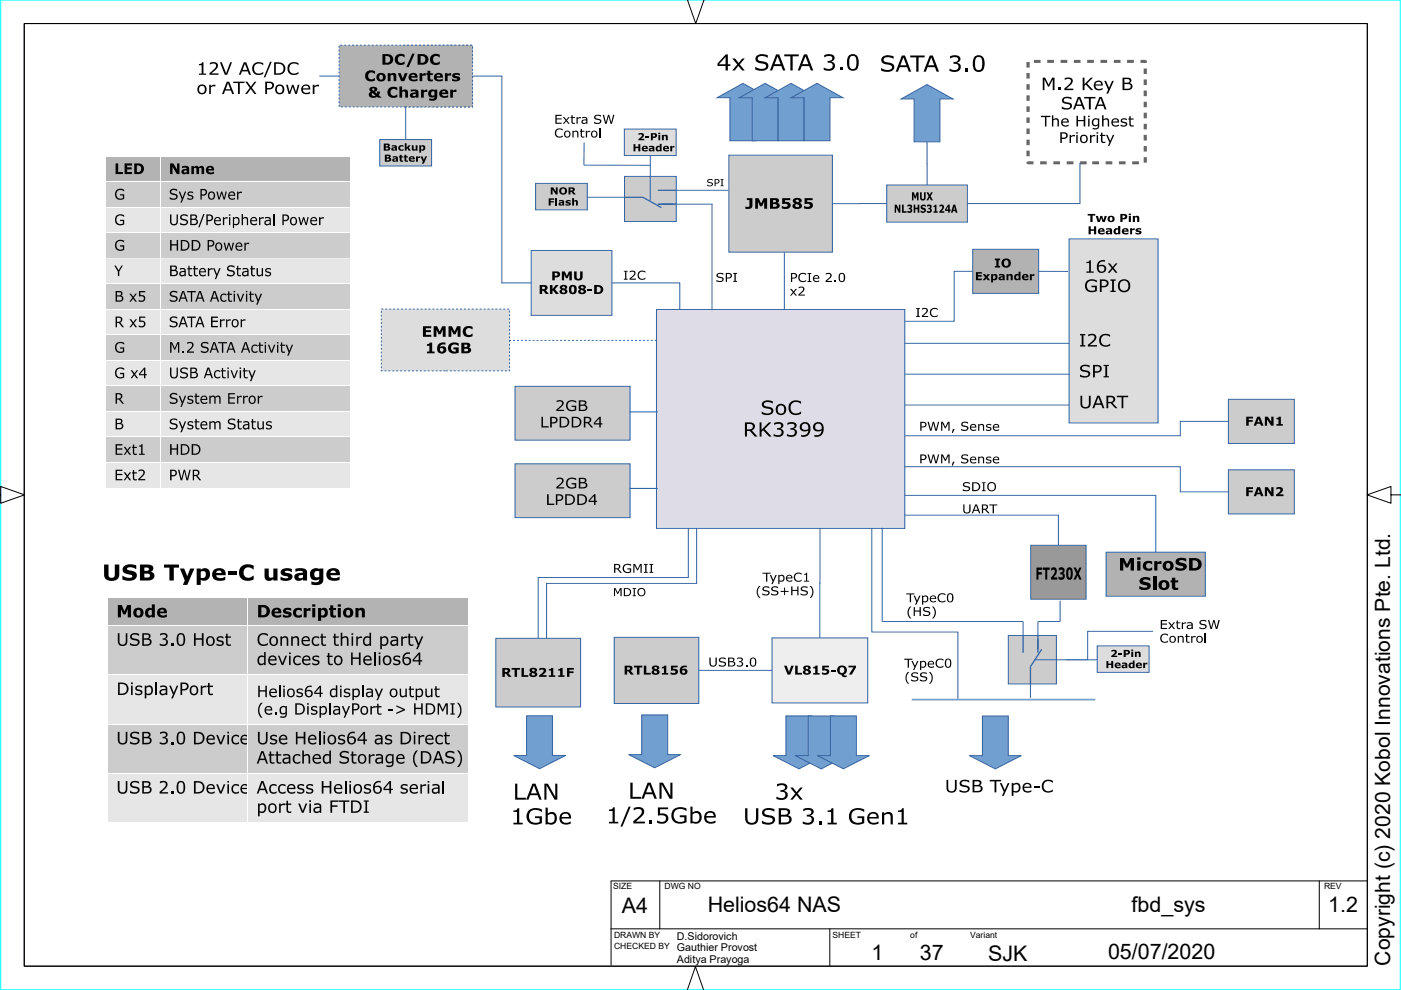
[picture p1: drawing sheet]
<svg xmlns="http://www.w3.org/2000/svg" width="297mm" height="210mm" viewBox="0 0 297 210" stroke-linecap="round" stroke-linejoin="round" font-family="sans-serif">
<defs><g id="words">
<g font-size="4.5">
<text x="131.9" y="193.6">A4</text>
<text x="150" y="193.4">Helios64 NAS</text>
<text x="239.9" y="193.4">fbd_sys</text>
<text x="281.6" y="193.4">1.2</text>
<text x="184.8" y="203.5">1</text>
<text x="195" y="203.5">37</text>
<text x="209.5" y="203.7">SJK</text>
<text x="234.9" y="203.4">05/07/2020</text>
<text x="294.7" y="204.7" transform="rotate(-90 294.7 204.7)">Copyright (c) 2020 Kobol Innovations Pte. Ltd.</text>
</g>
<g font-size="2.3" fill="#c0c0c0">
<text x="-1" y="11.3">J</text>
<text x="-.5" y="32.3">I</text>
</g>
<g font-size="2.3">
<text x="143.5" y="201.7">Gauthier Provost</text>
<text x="143.5" y="199.2">D.Sidorovich</text>
<text x="143.5" y="204.3">Aditya Prayoga</text>
</g>
<g font-size="1.8">
<text x="130" y="188.4">SIZE</text>
<text x="140.9" y="188.4">DWG NO</text>
<text x="280.7" y="188.4">REV</text>
<text x="130.2" y="198.8">DRAWN BY</text>
<text x="130.2" y="201.3">CHECKED BY</text>
<text x="176.5" y="198.8">SHEET</text>
<text x="193" y="198.8">of</text>
<text x="205.7" y="198.8">Variant</text>
</g>
</g></defs>
<path d="M.1 0h296.8v209.8h-296.8z" fill="none" stroke="#0ff" stroke-width=".21"/>
<path d="M149.3 -.1l-1.8 5.1-1.8-5M5.1 5h284.8v199.9h-284.8zM0 104.9h.1v-1.8l5.1 1.8-5.1 1.8v-1.8M294.9 104.9v1.8l-5-1.8 5-1.8v1.8h2.1M129.5 196.9h160.4M129.5 186.8h160.4M129.6 186.8v17.8M139.9 186.8v10.2M175.9 196.9v7.9M279.7 186.8v10.2M145.7 209.9l1.7-5 1.8 5" fill="none" stroke="#000" stroke-width=".21"/>
<path d="M226.7 50.7h18.8v39h-18.8z" fill="#ddd"/>
<path d="M226.7 50.7h18.8v39h-18.8z" fill="none" stroke="#3465a4" stroke-width=".21"/>
<path d="M139.2 65.6h52.6v46.4h-52.6z" fill="#dedce6"/>
<path d="M139.2 65.6h52.6v46.4h-52.6z" fill="none" stroke="#3465a4" stroke-width=".21"/>
<g fill="#000">
<path d="M161.1 89.6h.4v1.5l1.5-1.5h.6l-1.5 1.4 1.5 1.6h-.5l-1.3-1.4-.3 .3v1.1h-.4zM161.7 85.3a2.14 2.14 0 0 1 2.1-.2v.5l-.1-.1a1.22 1.22 0 0 0-1.7 .2v.3l.6 .2a1.06 1.06 0 0 1 1.4 1.1 1.74 1.74 0 0 1-2.5 .5v-.6a1.28 1.28 0 0 0 2-.1 1.09 1.09 0 0 0-1.1-.5 .81 .81 0 0 1-.8-.4 .81 .81 0 0 1 .1-.9zM164.1 89.7l.4-.1a1.02 1.02 0 0 1 1.6 .8l-.6 .5a.9 .9 0 0 1 .6 1.1 .9 .9 0 0 1-1.1 .6l-1-.1v-.5l.7 .3a.66 .66 0 0 0 .9-.2 .66 .66 0 0 0-.2-.9l-.6-.1v-.3a.57 .57 0 0 0 .6-.1 .57 .57 0 0 0 .1-.7l-.6-.1-.8 .2zM166.9 89.7l.4-.1a1.02 1.02 0 0 1 1.6 .8l-.2 .3-.4 .2a.9 .9 0 0 1 .6 1.1 .9 .9 0 0 1-1.1 .6l-.9-.1v-.5l.6 .3a.66 .66 0 0 0 .9-.2 .66 .66 0 0 0-.2-.9l-.6-.1v-.3a.54 .54 0 0 0 .7-.1 .54 .54 0 0 0 0-.8h-.7l-.7 .2zM167.6 85.3a2.07 2.07 0 0 1 2.2-.2v.5a1.26 1.26 0 0 0-1.8-.1 1.26 1.26 0 0 0 0 1.9 1.26 1.26 0 0 0 1.8-.2v.5a1.66 1.66 0 0 1-2.2-.1 1.66 1.66 0 0 1 0-2.3z"/>
<path d="M157.9 89.6h1a.89 .89 0 0 1 1.1 .5 .89 .89 0 0 1-.6 1.1l1.2 1.4h-.6l-1-1.2h-.6v1.2h-.5zM158.4 89.9v1.1a.86 .86 0 0 0 1.2-.6 .58 .58 0 0 0-.7-.5z"/>
<path d="M164.8 86a1.16 1.16 0 0 1 1.7 .1 1.16 1.16 0 0 1-.4 1.7 1.16 1.16 0 0 1-1.6-.6v-.7zM165.1 86.2a.85 .85 0 0 0-.2 1 .85 .85 0 0 0 1.1 .4 .86 .86 0 0 0 .3-1.1 .86 .86 0 0 0-1.1-.5z"/>
<path d="M169.9 89.8a1.21 1.21 0 0 1 1.5-.1 1.21 1.21 0 0 1 .4 1.4 1.5 1.5 0 0 1-1.9 1.5v-.4a1.09 1.09 0 0 0 1.5-.9 1.06 1.06 0 0 1-1.5 0 1.06 1.06 0 0 1 0-1.5zM170 90.5a.75 .75 0 0 0 1.5 0 .75 .75 0 0 0-1.5 0z"/>
<path d="M172.7 89.8a1.22 1.22 0 0 1 1.5-.1 1.22 1.22 0 0 1 .4 1.4 1.5 1.5 0 0 1-1.9 1.5v-.4a1.09 1.09 0 0 0 1.5-.9 1.06 1.06 0 0 1-1.5 0 1.06 1.06 0 0 1 0-1.5zM172.9 90.5a.72 .72 0 0 0 1.4 0 .72 .72 0 0 0-1.4 0z"/>
</g>
<path d="M109.2 81.9h24.4v11.4h-24.4z" fill="#ccc"/>
<path d="M109.2 81.9h24.4v11.4h-24.4z" fill="none" stroke="#3465a4" stroke-width=".21"/>
<g fill="#000">
<path d="M114.8 88.4h.3v2h1.2v.2h-1.5zM118 85a.84 .84 0 0 1 1-.1 .84 .84 0 0 1 .4 .9l-1.1 1.1h1.3v.2h-1.6v-.3a2.05 2.05 0 0 0 1.1-1.5 .85 .85 0 0 0-1.1 0zM120.3 85.2a1.79 1.79 0 0 1 1.9-.2l-.1 .4a.97 .97 0 0 0-1.5 0 .97 .97 0 0 0 .4 1.5l.9-.1v-.5h-.7v-.3h1v1a1.3 1.3 0 0 1-1.8-.1 1.3 1.3 0 0 1-.1-1.7z"/>
<path d="M116.6 88.4h.7a.73 .73 0 0 1 .9 .7 .73 .73 0 0 1-.9 .7h-.3v.8h-.4zM117 88.6v.9a.57 .57 0 0 0 .7 0 .57 .57 0 0 0 .1-.7z"/>
<path d="M118.7 88.4h.5a1.17 1.17 0 0 1 1.5 1.1 1.17 1.17 0 0 1-1.4 1.1h-.6zM119 88.6v1.8a.97 .97 0 0 0 1.4-.9 .97 .97 0 0 0-1.4-.9z"/>
<path d="M121.2 88.4h.6a1.17 1.17 0 0 1 1.5 1.1 1.17 1.17 0 0 1-1.5 1.1h-.6zM121.5 88.6v1.8a.97 .97 0 0 0 1.4-.9 .97 .97 0 0 0-1.4-.9z"/>
<path d="M122.7 84.9h.7a.58 .58 0 0 1 .8 .1 .58 .58 0 0 1 0 .8h-.2a.69 .69 0 0 1 .5 .9 .69 .69 0 0 1-.9 .4h-.9zM123 85.1v.7h.5a.38 .38 0 0 0 .5-.4 .38 .38 0 0 0-.6-.3zM123 86v.9h.5a.47 .47 0 0 0 .6-.2 .47 .47 0 0 0-.2-.6z"/>
<path d="M123.8 88.4h.7a.67 .67 0 0 1 .8 .4 .67 .67 0 0 1-.4 .8l.9 1h-.4l-.8-.9h-.5v.9h-.3zM124.1 88.6v.9a.59 .59 0 0 0 .7 0 .59 .59 0 0 0 .2-.6l-.2-.2z"/>
<path d="M127.1 88.4h.3v1.3h.3v.3h-.3v.6h-.3v-.6h-1.2v-.4zM127.1 88.7l-1 1h1z"/>
</g>
<g fill="#fff">
<path d="M99 111l.8-.3v2.1h.5v.2h-1.3v-.2h.5v-1.6h-.5z"/>
<path d="M101.2 111a1.74 1.74 0 0 1 1.8-.1v.3a.97 .97 0 0 0-1.5 .1 .97 .97 0 0 0 .4 1.4l.8-.1v-.5h-.6v-.3h.9v1a1.28 1.28 0 0 1-1.7-.1 1.28 1.28 0 0 1-.1-1.7z"/>
<path d="M103.6 110.7h.7a.57 .57 0 0 1 .7 .2 .57 .57 0 0 1 0 .7l-.1 .1a.69 .69 0 0 1 .5 .9 .69 .69 0 0 1-1 .4h-.8zM103.9 111v.6h.4a.38 .38 0 0 0 .6-.3 .38 .38 0 0 0-.6-.3zM103.9 111.9v.8h.4a.47 .47 0 0 0 .8-.3 .47 .47 0 0 0-.7-.5z"/>
</g>
<path d="M80.9 65.5h27.1v13.1h-27.1z" fill="#ddd"/>
<g fill="none" stroke="#3465a4" stroke-width=".21">
<path d="M80.9 78.4v.2h.2M80.9 65.9v.4M80.9 66.7v.4M80.9 67.5v.4M80.9 68.3v.4M80.9 69.1v.4M80.9 69.8v.5M80.9 70.6v.4M80.9 71.4v.4M80.9 72.2v.4M80.9 73v.4M80.9 73.8v.3"/>
<path d="M80.9 74.5v.4M80.9 75.3v.4M80.9 76.1v.4M80.9 76.9v.4M80.9 77.7v.4M81.3 65.5l-.4 .1M81.5 78.6h.4M81.7 65.5h.4M82.4 78.6h.4M82.5 65.5h.4M83.2 78.6h.4M83.4 65.5h.4"/>
<path d="M84 78.6h.4M84.2 65.5h.4M84.9 78.6h.4M85 65.5h.4M85.7 78.6h.4M85.8 65.5h.5M86.5 78.6h.4M86.7 65.5h.4M87.4 78.6h.4M87.5 65.5h.4M88.2 78.6h.4M88.3 65.5h.5"/>
<path d="M89 78.6h.4M89.2 65.5h.4M89.8 78.6h.5M90 65.5h.4M90.7 78.6h.4M90.8 65.5h.5M91.5 78.6h.4M91.7 65.5h.4M92.4 78.6h.4M92.5 65.5h.4M93.2 78.6h.4M93.4 65.5h.4"/>
<path d="M94 78.6h.4M94.2 65.5h.4M94.5 78.6h.4M95 65.5h.4M95.4 78.6h.4M95.9 65.5h.4M96.2 78.6h.4M96.7 65.5h.4M97 78.6h.4M97.5 65.5h.5M97.9 78.6h.4M98.4 65.5h.4"/>
<path d="M98.7 78.6h.4M99.2 65.5h.4M99.5 78.6h.4M100 65.5h.5M100.4 78.6h.4M100.9 65.5h.4M101.2 78.6h.4M101.7 65.5h.4M102 78.6h.5M102.5 65.5h.4M102.9 78.6h.4M103.4 65.5h.4"/>
<path d="M103.7 78.6h.4M104.2 65.5h.4M104.5 78.6h.5M105 65.5h.4M105.4 78.6h.4M105.9 65.5h.4M106.2 78.6h.4M106.7 65.5h.4M107.1 78.6h.4M107.5 65.5h.4M108 78.4v.2h-.1M108 65.9v.4"/>
<path d="M108 66.6v.4M108 67.4v.4M108 68.2v.4M108 69v.4M108 69.8v.4M108 70.5v.5M108 71.3v.4M108 72.1v.4M108 72.9v.4M108 73.7v.4M108 74.5v.3M108 75.2v.4"/>
<path d="M108 76v.4M108 76.8v.4M108 77.6v.4"/>
</g>
<g fill="#000">
<path d="M89.7 69.2h1.7v.4h-1.1v.4h1.1v.4h-1.1v.6h1.1v.4h-1.7zM90.5 73l.5-.1 .1-.3h.5v1.9h.5v.4h-1.6v-.4h.5v-1.2h-.5zM91.9 69.2h.8l.5 1.1 .6-1.1h.7v2.2h-.6v-1.5l-.5 1h-.4l-.5-1v1.5h-.6zM95.3 72.9a1.88 1.88 0 0 1 2-.1v.5a.87 .87 0 0 0-1.2-.2 .87 .87 0 0 0-.3 1.2l.8 .2v-.4h-.5v-.4h1.2v1.1h-.2a1.47 1.47 0 0 1-2.1-1zM95.1 69.2h.7l.6 1.1 .5-1.1h.7v2.2h-.6v-1.5l-.4 1h-.5l-.4-1v1.5h-.6zM98.4 69.4l.6-.2h.8l.4 .1v.5a.78 .78 0 0 0-1.3 0 .78 .78 0 0 0 .5 1.2l.8-.3v.6a1.28 1.28 0 0 1-1.7-.1 1.28 1.28 0 0 1-.1-1.8z"/>
<path d="M93 73l.6-.3 .5-.1h.3v.5h-.1a.75 .75 0 0 0-1 .5 .84 .84 0 0 1 1.4 .5 .84 .84 0 0 1-1.2 .9 1.22 1.22 0 0 1-.5-2zM93.3 73.9a.4 .4 0 0 0 0 .6 .4 .4 0 0 0 .6-.1 .4 .4 0 0 0-.1-.6z"/>
<path d="M97.8 72.7h.9a.59 .59 0 0 1 .9 .1 .59 .59 0 0 1-.2 .9 .68 .68 0 0 1 .4 .9 .68 .68 0 0 1-.9 .3h-1.1zM98.4 73.1l.1 .5a.33 .33 0 0 0 .5-.1 .33 .33 0 0 0 0-.4 .33 .33 0 0 0-.5 0zM98.4 73.9l.1 .6a.45 .45 0 0 0 .5 0 .45 .45 0 0 0 .2-.4l-.2-.1z"/>
</g>
<path d="M154.5 32.9h22v20.6h-22z" fill="#ccc"/>
<path d="M154.5 32.9h22v20.6h-22z" fill="none" stroke="#3465a4" stroke-width=".21"/>
<g fill="#000">
<path d="M158.3 42h1.2v1.6a1.04 1.04 0 0 1-1.5 .7v-.5h.3a.43 .43 0 0 0 .5 0 .43 .43 0 0 0 .1-.5v-.9h-.6zM160.1 42h.7l.6 1.1 .5-1.1h.7v2.3h-.6v-1.5l-.4 .9h-.5l-.4-.9v1.5h-.6zM165.8 42h1.8v.4h-1.2v.4a.79 .79 0 0 1 1.2 .5 .79 .79 0 0 1-.7 1l-1.1-.1v-.5l.7 .2a.38 .38 0 0 0 .5-.4 .38 .38 0 0 0-.6-.3l-.6 .1zM170.6 42h1.7v.4h-1.1v.4a.79 .79 0 0 1 1.1 .5 .79 .79 0 0 1-.7 1l-1.1-.1v-.5l.7 .2a.38 .38 0 0 0 .5-.4 .38 .38 0 0 0-.5-.3l-.6 .1z"/>
<path d="M163.3 42h.9a.59 .59 0 0 1 .9 .2 .59 .59 0 0 1-.3 .8 .67 .67 0 0 1 .4 .9 .67 .67 0 0 1-.9 .4h-1zM163.9 42.4v.5h.2a.28 .28 0 0 0 .4-.3 .28 .28 0 0 0-.4-.2zM163.9 43.3v.6a.49 .49 0 0 0 .8-.4l-.2-.2z"/>
<path d="M168.2 42.3a1.13 1.13 0 0 1 1.8 .2l-.1 .3-.3 .2a.7 .7 0 0 1 .4 .9 .7 .7 0 0 1-1 .4 .66 .66 0 0 1-.8-.2 .66 .66 0 0 1 .1-.9l.2-.1-.4-.4zM168.7 42.5l.1 .2a.31 .31 0 0 0 .5 .1 .31 .31 0 0 0 0-.4 .31 .31 0 0 0-.4 0zM168.8 43.2a.38 .38 0 0 0 0 .7 .38 .38 0 0 0 .6-.4z"/>
</g>
<path d="M218.5 115.6h11.8v11.4h-11.8z" fill="#999"/>
<path d="M218.5 115.6h11.8v11.4h-11.8z" fill="none" stroke="#3465a4" stroke-width=".21"/>
<g fill="#000">
<path d="M219.7 120.3h1.2v.5h-.7v.5h.7v.5h-.7v1.1h-.5zM221.1 120.3h1.5v.5h-.6v2.1h-.4v-2.1h-.5zM222.9 120.4a.78 .78 0 0 1 1 .1 .78 .78 0 0 1 .1 1l-.6 .9h.8v.5h-1.4v-.5l.3-.3a.97 .97 0 0 0 .4-1.3l-.6 .2zM224.5 120.4a.72 .72 0 0 1 1.1 .1 .72 .72 0 0 1-.2 1 .79 .79 0 0 1 .2 1.2 .79 .79 0 0 1-1.2 .1v-.6a.45 .45 0 0 0 .6 .3 .45 .45 0 0 0 .2-.7h-.4v-.5a.34 .34 0 0 0 .5-.1 .34 .34 0 0 0-.2-.5 .34 .34 0 0 0-.5 .2l-.1 .1zM227.6 120.3h.5l.4 .8 .3-.8h.5l-.6 1.3 .6 1.3h-.5l-.3-.9-.4 .9h-.5l.6-1.3z"/>
<path d="M226.3 120.5a.7 .7 0 0 1 .9-.1 .7 .7 0 0 1 .2 .8v.2a1.21 1.21 0 0 1-.6 1.5 1.34 1.34 0 0 1-.7-1.7zM226.6 120.8l-.1 .1a1.79 1.79 0 0 0 .3 1.6 1.57 1.57 0 0 0 0-1.7z"/>
</g>
<path d="M163.7 135.3h20.3v13.7h-20.3z" fill="#eee"/>
<path d="M163.7 135.3h20.3v13.7h-20.3z" fill="none" stroke="#3465a4" stroke-width=".21"/>
<g fill="#000">
<path d="M166.2 141.1h.6l.5 1.4 .5-1.4h.5l-.7 1.9h-.6zM168.6 141.1h.5v1.6h.9v.3h-1.4zM172.4 141.4h.4l.1-.3h.5v1.6h.4v.3h-1.4v-.3h.4v-1h-.4zM174.3 141.1h1.5v.4h-1v.3a.69 .69 0 0 1 1 .6 .69 .69 0 0 1-.9 .7l-.6-.1v-.5l.6 .2a.32 .32 0 0 0 .4-.3 .32 .32 0 0 0-.5-.3l-.5 .1zM176.2 142h1v.4h-1zM179.9 141.1h1.6v.4l-.9 1.5h-.6l1-1.5h-1.1z"/>
<path d="M170.4 141.3a.95 .95 0 0 1 1.5 .3l-.4 .4a.54 .54 0 0 1 .4 .6 .54 .54 0 0 1-.6 .4 .67 .67 0 0 1-.8 0 .67 .67 0 0 1-.2-.7l.3-.2-.3-.3zM170.9 141.6a.25 .25 0 0 0 .5 0 .25 .25 0 0 0-.5 0zM170.8 142.2a.31 .31 0 0 0 .2 .5 .31 .31 0 0 0 .4-.3z"/>
<path d="M178.2 141.5a.6 .6 0 0 0-.2 .9 .6 .6 0 0 0 .9 .2l.1-.4a.54 .54 0 0 0-.1-.6 .54 .54 0 0 0-.7-.1zM177.8 141.4a1.04 1.04 0 0 1 1.6 0 1.04 1.04 0 0 1-.5 1.6l.2 .2h.4v.3l-.1 .1a.67 .67 0 0 1-1-.5 1 1 0 0 1-.9-.7 1 1 0 0 1 .3-1z"/>
</g>
<path d="M130.2 135.1h18v14.1h-18z" fill="#ccc"/>
<path d="M130.2 135.1h18v14.1h-18z" fill="none" stroke="#3465a4" stroke-width=".21"/>
<g fill="#000">
<path d="M134.4 141.1h1.8v.4h-.6v1.5h-.6v-1.5h-.6zM136.5 141.1h.5v1.6h1v.3h-1.5zM140.3 141.4h.4l.1-.3h.5v1.6h.4v.3h-1.4v-.3h.5v-1h-.5zM142.3 141.1h1.4v.4h-1v.3a.68 .68 0 0 1 1 .5 .68 .68 0 0 1-.8 .8l-.7-.1v-.5l.4 .2a.35 .35 0 0 0 .5-.1 .35 .35 0 0 0 0-.4 .35 .35 0 0 0-.5 0h-.3z"/>
<path d="M133 141.5v.5h.1a.31 .31 0 0 0 .5-.2 .31 .31 0 0 0-.5-.3zM132.4 141.1h.9a.58 .58 0 0 1 .8 .4 .58 .58 0 0 1-.4 .7l.7 .8h-.7l-.5-.7h-.2v.7h-.6z"/>
<path d="M138.3 141.4a.85 .85 0 0 1 1.5 .3l-.4 .3a.58 .58 0 0 1 .4 .8 .58 .58 0 0 1-.8 .3 .56 .56 0 0 1-.7-.2 .56 .56 0 0 1 .1-.7l.2-.1-.4-.3zM138.8 141.5a.23 .23 0 0 0 0 .3 .23 .23 0 0 0 .4-.1 .23 .23 0 0 0-.1-.3zM138.8 142.2a.31 .31 0 0 0 0 .5 .31 .31 0 0 0 .5-.3z"/>
<path d="M144.4 141.4l.3-.2 .7-.1h.2l-.1 .4a.66 .66 0 0 0-.9 .4 .7 .7 0 0 1 1.2 .4 .7 .7 0 0 1-1 .8 .97 .97 0 0 1-.4-1.7zM144.6 142.2a.36 .36 0 0 0 .1 .5 .36 .36 0 0 0 .5-.1l-.1-.4z"/>
</g>
<path d="M105.1 135.3h18v14.6h-18z" fill="#ccc"/>
<path d="M105.1 135.3h18v14.6h-18z" fill="none" stroke="#3465a4" stroke-width=".21"/>
<g fill="#000">
<path d="M108.5 141.6h1.8v.4h-.7v1.5h-.5v-1.5h-.6zM110.6 141.6h.5v1.6h.9v.3h-1.4zM114.3 141.7a1 1 0 0 1 1.5 .5l-.2 .4-.6 .6h.9v.3h-1.6v-.3l.2-.1a.93 .93 0 0 0 .7-1.1h-.4l-.5 .1zM116.4 141.9l.3-.1 .2-.2h.4v1.6h.4v.3h-1.3v-.3h.4v-1h-.4zM118.4 141.9l.3-.1 .1-.2h.5v1.6h.4v.3h-1.3v-.3h.4v-1h-.4zM120.2 141.6h1.5v.4h-1v.3h.9v.4h-.9v.8h-.5z"/>
<path d="M107 142v.5h.2a.29 .29 0 0 0 .4-.3 .29 .29 0 0 0-.4-.2zM106.5 141.6h.9a.58 .58 0 0 1 .7 .4 .58 .58 0 0 1-.3 .7l.7 .8h-.7l-.5-.7h-.3v.7h-.5z"/>
<path d="M112.4 141.8a.96 .96 0 0 1 1.5 .3l-.4 .4a.58 .58 0 0 1 .4 .7 .58 .58 0 0 1-.8 .4 .56 .56 0 0 1-.7-.2 .56 .56 0 0 1 0-.8l.2-.1-.3-.3zM112.8 142a.24 .24 0 0 0 .1 .3 .24 .24 0 0 0 .3-.1 .24 .24 0 0 0 0-.3zM112.9 142.7a.32 .32 0 0 0-.2 .4 .32 .32 0 0 0 .4 .1 .32 .32 0 0 0 .2-.4z"/>
</g>
<path d="M109.2 98.3h24.4v11.4h-24.4z" fill="#ccc"/>
<path d="M109.2 98.3h24.4v11.4h-24.4z" fill="none" stroke="#3465a4" stroke-width=".21"/>
<g fill="#000">
<path d="M116 104.8h.3v2h1.2v.3h-1.5zM118 101.4a.86 .86 0 0 1 1-.1 .86 .86 0 0 1 .5 .8l-1.2 1.2h1.3v.3h-1.6v-.3a2.05 2.05 0 0 0 1.1-1.6 .85 .85 0 0 0-1.1 0zM120.3 101.6a1.78 1.78 0 0 1 1.9-.1l-.1 .3a.97 .97 0 0 0-1.5 0 .97 .97 0 0 0 .4 1.5h.9v-.6h-.7v-.3h1v1a1.3 1.3 0 0 1-1.8-.1 1.3 1.3 0 0 1-.1-1.7z"/>
<path d="M117.9 104.8h.6a.74 .74 0 0 1 .9 .7 .74 .74 0 0 1-.9 .7h-.3v.9h-.3zM118.2 105.1v.9a.57 .57 0 0 0 .7-.1 .57 .57 0 0 0 .1-.7z"/>
<path d="M119.8 104.8h.7a1.16 1.16 0 0 1 1.4 1.1 1.16 1.16 0 0 1-1.4 1.2h-.7zM120.2 105.1v1.7a.97 .97 0 0 0 1.4-.9 .97 .97 0 0 0-1.4-.8z"/>
<path d="M122.4 104.8h.6a1.16 1.16 0 0 1 1.5 1.1 1.16 1.16 0 0 1-1.5 1.2h-.6zM122.7 105.1v1.7a.97 .97 0 0 0 1.4-.9 .97 .97 0 0 0-1.4-.8z"/>
<path d="M122.7 101.3h.7a.58 .58 0 0 1 .8 .1 .58 .58 0 0 1 0 .8l-.2 .1a.69 .69 0 0 1 .5 .9 .69 .69 0 0 1-.9 .4h-.9zM123 101.6v.6h.5a.38 .38 0 0 0 .5-.4 .38 .38 0 0 0-.6-.2zM123 102.5v.8h.5a.47 .47 0 0 0 .6-.2 .47 .47 0 0 0-.2-.6z"/>
<path d="M126 104.8h.3v1.4h.3v.2h-.3v.7h-.4v-.7h-1.1v-.3zM125.9 105.2l-.9 1h.9z"/>
</g>
<path d="M112.6 53.1h17.1v13.8h-17.1z" fill="#ddd"/>
<g fill="none" stroke="#3465a4" stroke-width=".21">
<path d="M112.6 53.1h17.1v13.8h-17.1zM129.7 60h14.4v5.6M108 72.1l.3 .1M108.8 72.2h.4M109.6 72.2h.4M110.4 72.2h.4M111.3 72.2h.4M112.1 72.2h.4M112.9 72.2h.4M113.8 72.2h.4M114.6 72.2h.4M115.4 72.2h.5"/>
<path d="M116.3 72.2h.4M117.1 72.2h.4M117.9 72.2h.5M118.8 72.2h.4M119.6 72.2h.4M120.5 72.2h.4M121.3 72.2h.4M122.1 72.2h.4M123 72.2h.4M123.8 72.2h.4M124.6 72.2h.4M125.5 72.2h.4"/>
<path d="M126.3 72.2h.4M127.1 72.2h.4M127.9 72.2h.5M128.8 72.2h.4M129.6 72.2h.4M130.5 72.2h.4M131.3 72.2h.4M132.1 72.2h.4M133 72.2h.4M133.8 72.2h.4M134.6 72.2h.5M135.5 72.2h.4"/>
<path d="M136.3 72.2h.4M137.1 72.2h.4M138 72.2h.4M138.8 72.2h.4M191.8 79.3h35M191.8 85.9h35M191.8 99h58.4v5.3h10.3M145.9 112v10.4h-31.8v12.9M173.9 112l-.1 23.3M191.8 109.2h32.6v6.4M148.2 142.1h15.5"/>
</g>
<g fill="#000">
<path d="M119.1 57.6h.6l.5 .9 .4-.9h.6v1.8h-.5v-1.2l-.3 .8h-.4l-.4-.8v1.2h-.5zM121.7 57.6h.6v1.1a.37 .37 0 0 0 .3 .4 .37 .37 0 0 0 .4-.4v-1.1h.5v1.1a.92 .92 0 0 1-.9 .8 .92 .92 0 0 1-.9-.7zM116.6 60.4h.5v.9l.7-.9h.6l-.7 .9 .8 1h-.6l-.7-.7-.1 .7h-.5zM124.6 61.3h1v.4h-1zM229 70.8h1.1v.3h-.4v2.1h.4v.3h-1.1v-.3h.3v-2.1h-.3zM229.1 77.7a1.83 1.83 0 0 1 1.9-.2v.4l-.1-.1a1.02 1.02 0 0 0-1.5 .2 1.03 1.03 0 0 0 1.1 .6 .76 .76 0 0 1 .6 .9 .76 .76 0 0 1-.9 .5l-1.2-.2v-.4a1.36 1.36 0 0 0 1.7 .1 .59 .59 0 0 0-.8-.7 .76 .76 0 0 1-.8-.3 .76 .76 0 0 1 0-.8zM230.7 71a1.07 1.07 0 0 1 1.7 .6l-.3 .6-1 1h1.5v.3h-2v-.4l.7-.5a1.08 1.08 0 0 0 .6-1.4l-.6-.1-.6 .2zM233.4 71.1l.6-.3h.9l.5 .2v.4a1.11 1.11 0 0 0-1.6-.1 1.11 1.11 0 0 0 0 1.7 1.11 1.11 0 0 0 1.6-.1v.4a1.46 1.46 0 0 1-2-.2 1.46 1.46 0 0 1 0-2zM229.1 83.9h.3v1.6a.71 .71 0 0 0 .8 .8 .71 .71 0 0 0 .7-.8v-1.6h.3v1.6a1.08 1.08 0 0 1-1 1.1 1.08 1.08 0 0 1-1.1-1.1zM234 77.4h1.1v.2h-.4v2.2h.4v.2h-1.1v-.2h.4v-2.2h-.4zM236.8 83.9h2.4v.3h-1v2.4h-.4v-2.4h-1z"/>
<path d="M117.1 57.6h.9a.66 .66 0 0 1 .8 .6 .66 .66 0 0 1-.9 .6h-.3v.6h-.5zM117.6 57.9v.6h.2a.35 .35 0 0 0 .4-.5 .35 .35 0 0 0-.6-.1z"/>
<path d="M115 60.8v.5h.1a.29 .29 0 0 0 .5-.2 .29 .29 0 0 0-.5-.3zM114.4 60.4h.9a.58 .58 0 0 1 .8 .4 .58 .58 0 0 1-.4 .7l.7 .8h-.7l-.5-.7h-.2v.7h-.6z"/>
<path d="M118.8 60.7a.84 .84 0 0 1 1.4 .3l-.3 .3a.59 .59 0 0 1 .3 .8 .59 .59 0 0 1-.7 .3 .55 .55 0 0 1-.8-.3 .55 .55 0 0 1 .3-.7l-.3-.3zM119.3 60.9a.26 .26 0 0 0 .5 0 .26 .26 0 0 0-.5 0zM119.2 61.5a.31 .31 0 0 0 .2 .5 .31 .31 0 0 0 .4-.3z"/>
<path d="M120.9 60.5a.94 .94 0 0 1 1.2 .1 .94 .94 0 0 1 .1 1.2 .87 .87 0 0 1-1.1 .5 .87 .87 0 0 1-.5-1.1zM121.3 60.8a.97 .97 0 0 0 .2 1.2 .85 .85 0 0 0 0-1.3z"/>
<path d="M122.7 60.7a.86 .86 0 0 1 1.5 .3l-.3 .3a.58 .58 0 0 1 .3 .8 .58 .58 0 0 1-.8 .3 .55 .55 0 0 1-.8-.3 .55 .55 0 0 1 .4-.7l-.4-.3zM123.2 60.8a.26 .26 0 0 0 .2 .3 .26 .26 0 0 0 .3-.3zM123.2 61.5a.31 .31 0 0 0-.1 .5 .31 .31 0 0 0 .4 .1 .31 .31 0 0 0 .1-.5z"/>
<path d="M126 60.4h.7a.98 .98 0 0 1 1.2 1 .98 .98 0 0 1-1.2 .9h-.7zM126.5 60.8v1.2a.63 .63 0 0 0 .9-.6 .63 .63 0 0 0-.9-.6z"/>
<path d="M231.8 77.4h.7a.87 .87 0 0 1 1.1 .8 .87 .87 0 0 1-1.1 .8h-.4v1h-.3zM232.1 77.7v1a.69 .69 0 0 0 .8 0 .69 .69 0 0 0 .3-.8l-.4-.2z"/>
<path d="M232.6 83.9h.5l1.1 2.7h-.4l-.3-.8h-1.2l-.3 .8h-.4zM232.9 84.2l-.5 1.3h1z"/>
<path d="M234.6 83.9h.8a.79 .79 0 0 1 1 .5 .79 .79 0 0 1-.5 1l1 1.2h-.5l-.9-1.1h-.5v1.1h-.4zM235 84.2v1a.73 .73 0 0 0 1-.6 .5 .5 0 0 0-.6-.4z"/>
</g>
<path d="M152 20.7l5.5-3 5.5 3h-2.7v9.1h-5.5v-9.1z" fill="#719fcf"/>
<path d="M152 20.7l5.5-3 5.5 3h-2.7v9.1h-5.5v-9.1z" fill="none" stroke="#3465a4" stroke-width=".21"/>
<path d="M156.7 20.7l5.5-3 5.5 3h-2.7v9.1h-5.5v-9.1z" fill="#719fcf"/>
<path d="M156.7 20.7l5.5-3 5.5 3h-2.7v9.1h-5.5v-9.1z" fill="none" stroke="#3465a4" stroke-width=".21"/>
<path d="M162.2 20.7l5.5-3 5.5 3h-2.7v9.1h-5.5v-9.1z" fill="#719fcf"/>
<path d="M162.2 20.7l5.5-3 5.5 3h-2.7v9.1h-5.5v-9.1z" fill="none" stroke="#3465a4" stroke-width=".21"/>
<path d="M167.7 20.7l5.5-3 5.5 3h-2.7v9.1h-5.5v-9.1z" fill="#719fcf"/>
<path d="M167.7 20.7l5.5-3 5.5 3h-2.7v9.1h-5.5v-9.1z" fill="none" stroke="#3465a4" stroke-width=".21"/>
<g fill="#000">
<path d="M155.3 12.4h.5l.8 1 .8-1h.5l-1.1 1.3 1.1 1.2h-.6l-.8-.9-.7 .9h-.6l1.1-1.2zM160.3 12a2.24 2.24 0 0 1 2.5-.3l-.1 .6a1.61 1.61 0 0 0-2 0 .71 .71 0 0 0 .9 .7 1.01 1.01 0 0 1 1.1 .4 1.01 1.01 0 0 1 0 1.1 2.34 2.34 0 0 1-2.6 .2l.1-.5a1.74 1.74 0 0 0 2.2 0 .84 .84 0 0 0-1.1-.8 .97 .97 0 0 1-1-.4 .97 .97 0 0 1 0-1zM166.3 11.5h3.1v.4h-1.3v3h-.5v-3h-1.3zM174.7 11.7l.9-.2a.91 .91 0 0 1 1.1 .2 .91 .91 0 0 1 0 1.1l-.4 .3a1.01 1.01 0 0 1 .7 1.2 1.01 1.01 0 0 1-1.3 .7l-1.1-.2v-.5l.2 .1a1.07 1.07 0 0 0 1.7-.5 .75 .75 0 0 0-1-.6v-.4a.64 .64 0 0 0 .7-.1 .64 .64 0 0 0 .1-.8l-.7-.1-.9 .3zM178 14.3h.6v.6h-.6z"/>
<path d="M153.9 11.5h.4v2.1h.6v.4h-.6v.9h-.5v-.9h-1.7v-.5zM153.8 12.1l-1.4 1.5h1.4z"/>
<path d="M164.5 11.5h.7l1.3 3.4h-.5l-.4-.9h-1.5l-.4 .9h-.5zM164.9 11.9l-.7 1.7h1.3z"/>
<path d="M170.5 11.5h.6l1.3 3.4h-.5l-.3-.9h-1.6l-.4 .9h-.5zM170.8 11.9l-.7 1.7h1.3z"/>
<path d="M180 11.7a1.25 1.25 0 0 1 1.4-.1 1.25 1.25 0 0 1 .7 1.2 1.66 1.66 0 0 1-1 2.2 1.2 1.2 0 0 1-1.5-1.3v-1.2zM180.3 12.1l-.2 1.2a.9 .9 0 0 0 .2 1 .9 .9 0 0 0 1 .1l.2-.4 .1-1a.83 .83 0 0 0-.3-1 .83 .83 0 0 0-1 .1z"/>
</g>
<path d="M111.7 151.8h5.4v8.4h2.8l-5.5 2.8-5.5-2.8h2.8z" fill="#719fcf"/>
<path d="M111.7 151.8h5.4v8.4h2.8l-5.5 2.8-5.5-2.8h2.8z" fill="none" stroke="#3465a4" stroke-width=".21"/>
<path d="M136.1 151.6h5.5v8.4h2.7l-5.5 2.8-5.5-2.8h2.8z" fill="#719fcf"/>
<path d="M136.1 151.6h5.5v8.4h2.7l-5.5 2.8-5.5-2.8h2.8z" fill="none" stroke="#3465a4" stroke-width=".21"/>
<path d="M166.6 151.8h5.5v8.4h2.8l-5.5 2.8-5.5-2.8h2.7z" fill="#719fcf"/>
<path d="M166.3 53.5v12.1M191.8 72.8h35M147.7 112v11.7h-31.8v11.6M166.6 151.8h5.5v8.4h2.8l-5.5 2.8-5.5-2.8h2.7z" fill="none" stroke="#3465a4" stroke-width=".21"/>
<g fill="#000">
<path d="M132.3 57.4h.8v.2h-.3v1.5h.3v.2h-.8v-.2h.2v-1.5h-.2zM133.5 57.5a.69 .69 0 0 1 .9-.1 .69 .69 0 0 1 .2 .9l-.9 .8h1.1v.2h-1.3v-.3l.2-.2a.96 .96 0 0 0 .7-1.1l-.4-.1-.5 .2zM135.4 57.6a1.17 1.17 0 0 1 1.4 0v.2a.79 .79 0 0 0-1.1 0 .79 .79 0 0 0 0 1.1 .79 .79 0 0 0 1.1 0v.3a1.04 1.04 0 0 1-1.4-.2 1.04 1.04 0 0 1 0-1.4zM169.5 58.1a1.27 1.27 0 0 1 1.4-.1v.3a.79 .79 0 0 0-1.1 0 .79 .79 0 0 0 0 1.1 .79 .79 0 0 0 1.1 0v.2a1.05 1.05 0 0 1-1.4-.1 1.05 1.05 0 0 1 0-1.4zM171.2 57.9h.8v.2h-.3v1.5h.3v.2h-.8v-.2h.3v-1.5h-.3zM175.1 58a.71 .71 0 0 1 .8-.1 .71 .71 0 0 1 .4 .8l-1 .9h1.1v.2h-1.4v-.3l.3-.2a.95 .95 0 0 0 .6-1.2l-.8 .1zM176.9 59.4h.4v.4h-.4zM167.5 61.3h.3l.5 .5 .4-.5h.3l-.6 .7 .6 .7h-.3l-.5-.6-.4 .6h-.3l.6-.7zM169.3 60.9a.69 .69 0 0 1 .9-.1 .69 .69 0 0 1 .3 .8l-.9 .9h1v.2h-1.3v-.3l.3-.2a1 1 0 0 0 .6-1.2h-.3l-.6 .2zM204.2 102.5a1.3 1.3 0 0 1 1.4-.2v.3a.69 .69 0 0 0-1.2 .2l.3 .2a.67 .67 0 0 1 .7 .2 .67 .67 0 0 1 .2 .7 1.36 1.36 0 0 1-1.5 .1v-.3a.91 .91 0 0 0 1.3-.1l-.3-.2a.72 .72 0 0 1-.9-.9zM204.2 107h.3v1.1a.51 .51 0 0 0 .5 .6 .51 .51 0 0 0 .5-.6v-1.1h.3v1.1a.77 .77 0 0 1-.8 .8 .77 .77 0 0 1-.8-.8zM208.2 102.3h.8v.1h-.3v1.5h.3v.2h-.8v-.2h.2v-1.5h-.2z"/>
<path d="M209.8 107h1.7v.2h-.8v1.6h-.2v-1.6h-.7zM130.2 124.7h.3l.5 .9 .5-.9h.3v1.7h-.3v-1.5l-.5 1h-.1l-.5-1v1.5h-.2zM132.3 119.8l.5-.2 .5-.1a.45 .45 0 0 1 .5 .5 .81 .81 0 0 0-1.4 .1 .81 .81 0 0 0 .8 1.2l.3-.1v-.5h-.5v-.2h.8v.8a1.08 1.08 0 0 1-1.5 0 1.08 1.08 0 0 1 0-1.5zM134.1 124.7h.7v.2h-.2v1.3h.2v.2h-.7v-.2h.3v-1.3h-.3zM134.3 119.6h.3l.6 1 .5-1h.4v1.9h-.3v-1.7l-.5 1.1h-.2l-.6-1.1v1.7h-.2zM136.5 119.6h.8v.2h-.2v1.5h.2v.2h-.8v-.2h.3v-1.5h-.3zM137.7 119.6h.8v.2h-.3v1.5h.3v.2h-.8v-.2h.3v-1.5h-.3zM160.9 124.2h.3a1.61 1.61 0 0 0 0 2.5 .8 .8 0 0 1-.7-.7 1.81 1.81 0 0 1 .4-1.8zM161.7 124.6a1.27 1.27 0 0 1 1.4-.2v.3a.84 .84 0 0 0-1.2 .1l.3 .3a.66 .66 0 0 1 .7 .2 .66 .66 0 0 1 .2 .7 1.26 1.26 0 0 1-1.5 .1v-.3a.75 .75 0 0 0 1.3-.2l-.4-.2a.64 .64 0 0 1-.6-.2 .64 .64 0 0 1-.2-.6zM161.7 121.4h1.7v.2h-.7v1.7h-.3v-1.7h-.7zM163.2 121.9h.3l.5 1.1 .4-1.1h.3l-.9 1.9h-.3l.3-.5zM163.6 124.6a1.28 1.28 0 0 1 1.4-.2v.3a.84 .84 0 0 0-1.2 .1l.3 .3a.66 .66 0 0 1 .7 .2 .66 .66 0 0 1 .1 .7 1.26 1.26 0 0 1-1.4 .1v-.3a.75 .75 0 0 0 1.3-.2l-.4-.2a.64 .64 0 0 1-.7-.2 .64 .64 0 0 1-.1-.6z"/>
<path d="M165.5 125.3h.7v-.7h.3v.7h.7v.2h-.7v.7h-.3v-.7h-.7zM167.7 124.3h.3v.8h1v-.8h.3v1.9h-.3v-.9h-1v.9h-.3zM168.6 121.6a1.21 1.21 0 0 1 1.4 0v.3a.79 .79 0 0 0-1.2-.1 .79 .79 0 0 0 0 1.2 .79 .79 0 0 0 1.2-.1v.3a1.05 1.05 0 0 1-1.4-.1 1.05 1.05 0 0 1 0-1.5zM169.8 124.6a1.28 1.28 0 0 1 1.4-.2v.3a.7 .7 0 0 0-1.1 .2l.2 .2a.66 .66 0 0 1 .7 .2 .66 .66 0 0 1 .2 .7 1.27 1.27 0 0 1-1.5 .1v-.3a.75 .75 0 0 0 1.3-.2l-.3-.2a.65 .65 0 0 1-.7-.2 .65 .65 0 0 1-.2-.6zM170.5 121.7l.6-.3v1.7h.5v.2h-1.1v-.2h.4v-1.2h-.4zM171.7 124.2a.79 .79 0 0 1 .7 .8 1.8 1.8 0 0 1-.4 1.7h-.3a1.65 1.65 0 0 0 0-2.5zM150.4 139.4h.3v1.2a.51 .51 0 0 0 .5 .5 .51 .51 0 0 0 .5-.5v-1.2h.3v1.2a.78 .78 0 0 1-.8 .8 .78 .78 0 0 1-.8-.8zM152.5 139.7a1.32 1.32 0 0 1 1.4-.2v.3a.69 .69 0 0 0-1.2 .2l.3 .2a.67 .67 0 0 1 .7 .2 .67 .67 0 0 1 .1 .7 1.23 1.23 0 0 1-1.4 .1v-.3a.89 .89 0 0 0 1.3-.1l-.4-.3a.65 .65 0 0 1-.7-.2 .65 .65 0 0 1-.1-.6zM156.3 139.5l.4-.1a.5 .5 0 0 1 .8 .2 .5 .5 0 0 1-.4 .7 .55 .55 0 0 1 .4 .7 .55 .55 0 0 1-.7 .4l-.6-.2v-.2l.3 .1a.42 .42 0 0 0 .7-.1 .42 .42 0 0 0-.3-.6h-.2v-.2a.35 .35 0 0 0 .5-.1 .35 .35 0 0 0-.1-.4l-.8 .1zM158.1 140.9h.4v.4h-.4zM108.9 171.8a.65 .65 0 0 0 .8-.4h.4v3h.7v.4h-1.9v-.4h.7v-2.3h-.7zM109.2 166.2h.5v2.9h1.8v.4h-2.3z"/>
<path d="M112.2 171.8a2.71 2.71 0 0 1 2.7-.2v.6l-.3-.2a1.47 1.47 0 0 0-2 0 1.47 1.47 0 0 0-.1 2.1 1.88 1.88 0 0 0 1.9 .2v-.8h-1v-.4h1.5v1.4a2.01 2.01 0 0 1-2.2 .2 2.01 2.01 0 0 1-1-2zM115.4 166.2h.8l1.5 2.7v-2.7h.5v3.3h-.6l-1.7-3v3h-.5zM129.1 171.6a.69 .69 0 0 0 .9-.4h.3v3h.8v.4h-2v-.4h.8v-2.2h-.8zM133.3 171h.4l-1.8 4.3h-.4zM133.6 165.9h.5v3.1h1.8v.4h-2.3zM134.4 171.3h.1a1.65 1.65 0 0 1 2 .5 2.78 2.78 0 0 1-1.5 2.3l-.2 .1h1.9v.4h-2.4v-.5l.7-.5a1.63 1.63 0 0 0 1-1.8 1.37 1.37 0 0 0-1.6 0zM137.7 173.9h.6v.7h-.6zM139.5 171.2h2.2v.4h-1.7v.9a1.2 1.2 0 0 1 1.3 .2 1.2 1.2 0 0 1 .3 1.3 1.77 1.77 0 0 1-2.3 .5v-.5l.4 .1a.87 .87 0 0 0 1.1 .1 .87 .87 0 0 0 .3-1.1l-.6-.2h-1zM139.8 165.9h.8l1.5 2.8v-2.8h.5v3.5h-.6l-1.7-3.1v3.1h-.5zM142.8 171.6a2.68 2.68 0 0 1 2.8-.2v.6l-.3-.2a1.48 1.48 0 0 0-2 .1 1.48 1.48 0 0 0-.1 2 1.86 1.86 0 0 0 1.9 .2v-.8h-1v-.4h1.5v1.4a2.14 2.14 0 0 1-3.2-.9v-.9zM158 171.4h.5v2a.92 .92 0 0 0 .9 1.1 .92 .92 0 0 0 .9-1.1v-2h.5v2a1.4 1.4 0 0 1-1.4 1.5 1.4 1.4 0 0 1-1.4-1.5zM161.7 171.8a2.33 2.33 0 0 1 2.5-.2l-.1 .5a1.67 1.67 0 0 0-2 0 .9 .9 0 0 0 1.1 .8 .97 .97 0 0 1 1.1 .9 .97 .97 0 0 1-1 1h-.9l-.9-.2 .1-.6a1.74 1.74 0 0 0 2.2 0 .75 .75 0 0 0-1-.7 1 1 0 0 1-1-.4 1 1 0 0 1-.1-1.1z"/>
<path d="M164.7 166.3l.9-.2a.92 .92 0 0 1 1 .2 .92 .92 0 0 1 .1 1.1l-.5 .2a1.02 1.02 0 0 1 .8 1.3 1.02 1.02 0 0 1-1.3 .7l-1.1-.2v-.5l.4 .2a.92 .92 0 0 0 1 .1 .92 .92 0 0 0 .5-.9 .83 .83 0 0 0-1-.4v-.4a.63 .63 0 0 0 .7-.1 .63 .63 0 0 0 .1-.8l-.6-.1-1 .3zM167.6 167h.5l.8 1 .8-1h.5l-1.1 1.3 1.1 1.2h-.6l-.7-.9-.8 .9h-.5l1-1.2zM170.3 171.5l.8-.2a.91 .91 0 0 1 1.1 .2 .91 .91 0 0 1 .1 1.1l-.5 .3a1.02 1.02 0 0 1 .8 1.2 1.02 1.02 0 0 1-1.3 .8l-1.1-.3v-.4l.3 .1a.93 .93 0 0 0 1 .1 .93 .93 0 0 0 .6-.8 .81 .81 0 0 0-1.1-.5v-.4a.62 .62 0 0 0 .8-.1 .62 .62 0 0 0 .1-.7l-.7-.2-.9 .3zM173.6 174.1h.6v.7h-.6zM175.5 171.8a.65 .65 0 0 0 .8-.4h.4v3h.7v.4h-1.9v-.4h.7v-2.3h-.7zM180.5 171.8a2.71 2.71 0 0 1 2.7-.2v.6l-.2-.2a1.47 1.47 0 0 0-2.1 0 1.47 1.47 0 0 0 0 2.1 1.88 1.88 0 0 0 1.8 .2v-.8h-.9v-.4h1.4v1.4a2.15 2.15 0 0 1-3.1-.9l-.1-.9zM187 172.2h.5v.3a1.03 1.03 0 0 1 1.1-.3 1.03 1.03 0 0 1 .7 .9v1.7h-.5v-1.5a.66 .66 0 0 0-.3-.7 .66 .66 0 0 0-.8 .2l-.2 .1v1.9h-.5zM190.4 171.8a.65 .65 0 0 0 .8-.4h.4v3h.8v.4h-2v-.4h.8v-2.3h-.8z"/>
<path d="M167.7 57.9h.5a.62 .62 0 0 1 .8 .6 .62 .62 0 0 1-.8 .6h-.2v.7h-.3zM168 58.1v.8a.46 .46 0 0 0 .6-.1 .46 .46 0 0 0 0-.6z"/>
<path d="M172.5 58.5a.67 .67 0 0 1 .9-.1 .67 .67 0 0 1 .3 .7h-1.1a.62 .62 0 0 0 .4 .5 .62 .62 0 0 0 .7-.2v.3a.82 .82 0 0 1-1.1-.1 .82 .82 0 0 1-.1-1.1zM172.7 58.6l-.1 .3h.9l-.3-.4z"/>
<path d="M178 58.1a.74 .74 0 0 1 .9-.1 .74 .74 0 0 1 .3 .8 .74 .74 0 0 1-.7 1 .74 .74 0 0 1-.7-1zM178.3 58.1l-.2 .6a.6 .6 0 0 0-.1 .6 .6 .6 0 0 0 .6 .3 1.14 1.14 0 0 0 0-1.5z"/>
<path d="M206.1 102.3h.5a.97 .97 0 0 1 1.2 .9 .97 .97 0 0 1-1.2 .9h-.5zM206.4 102.5v1.4a.8 .8 0 0 0 1.1-.7 .8 .8 0 0 0-1.1-.7z"/>
<path d="M206.8 107h.3l.8 1.8h-.3l-.2-.5h-.9l-.2 .5h-.3zM206.9 107.2l-.3 .9h.7z"/>
<path d="M208.2 107h.5a.56 .56 0 0 1 .8 .3 .56 .56 0 0 1-.4 .7l.7 .8h-.3l-.7-.7h-.4v.7h-.2zM208.4 107.2v.7a.49 .49 0 0 0 .6 0 .49 .49 0 0 0 .2-.5l-.3-.2z"/>
<path d="M209.3 103.2a.97 .97 0 0 1 1.9 0 .97 .97 0 0 1-1.9 0zM209.8 102.6a.74 .74 0 0 0-.1 1.1 .74 .74 0 0 0 1.1-.1 .74 .74 0 0 0-.1-1 .74 .74 0 0 0-.9 0z"/>
<path d="M130.2 119.6h.6a.56 .56 0 0 1 .7 .3 .56 .56 0 0 1-.4 .7l.8 .9h-.4l-.7-.8h-.3v.8h-.3zM130.5 119.8v.7a.56 .56 0 0 0 .7-.3l-.2-.4z"/>
<path d="M132.3 124.7a1.11 1.11 0 0 1 1.5 .8 1.08 1.08 0 0 1-1.5 .9zM132.5 124.9v1.3a.73 .73 0 0 0 1.1-.7 .73 .73 0 0 0-1.1-.6z"/>
<path d="M135.1 125.5a.9 .9 0 0 1 1.8 0 .9 .9 0 0 1-1.8 0zM135.6 125a.69 .69 0 0 0 .1 1.1 .69 .69 0 0 0 1-.4 .69 .69 0 0 0-.7-.8z"/>
<path d="M165 121.9h.3v.1a.71 .71 0 0 1 1.1 .5 .71 .71 0 0 1-.8 .8h-.3v.5h-.3zM165.3 122.3v.7a.51 .51 0 0 0 .7 0 .51 .51 0 0 0 0-.7 .51 .51 0 0 0-.7 0z"/>
<path d="M166.8 122.1a.68 .68 0 0 1 .8-.2 .68 .68 0 0 1 .4 .7h-1.1a.62 .62 0 0 0 .4 .6 .62 .62 0 0 0 .7-.2v.2a.82 .82 0 0 1-1.1 0 .82 .82 0 0 1-.1-1.1zM167 122.2l-.1 .2h.9l-.3-.3z"/>
<path d="M154.4 139.4h.6a.47 .47 0 0 1 .6 .2 .47 .47 0 0 1-.1 .6 .57 .57 0 0 1 .4 .8 .57 .57 0 0 1-.8 .3h-.7zM154.6 139.6v.6h.4a.32 .32 0 0 0 .5-.3 .32 .32 0 0 0-.5-.3zM154.6 140.4v.7h.4a.4 .4 0 0 0 .6-.3 .4 .4 0 0 0-.5-.4z"/>
<path d="M159.1 139.6a.73 .73 0 0 1 .9-.1 .73 .73 0 0 1 .4 .9 .74 .74 0 0 1-.7 1 .74 .74 0 0 1-.7-1zM159.4 139.6l-.1 .6a.59 .59 0 0 0-.1 .6 .59 .59 0 0 0 .6 .3 1.04 1.04 0 0 0 0-1.5z"/>
<path d="M112.9 166.2h.6l1.3 3.3h-.5l-.3-.9h-1.6l-.3 .9h-.5zM113.2 166.5l-.6 1.7h1.2z"/>
<path d="M115.7 171.2h.4v1.3a1.16 1.16 0 0 1 1.5-.2 1.16 1.16 0 0 1 .5 1.4 1.24 1.24 0 0 1-2 1v.1h-.4zM116.1 172.8v1.5a.97 .97 0 0 0 1.5-.4 .97 .97 0 0 0-.7-1.3z"/>
<path d="M119 172.5a1.22 1.22 0 0 1 1.4-.3 1.22 1.22 0 0 1 .7 1.3h-2a1.13 1.13 0 0 0 .8 .9 1.13 1.13 0 0 0 1.1-.2v.4a1.49 1.49 0 0 1-1.9 0 1.49 1.49 0 0 1-.3-1.9zM119.3 172.7l-.2 .5h1.5a.75 .75 0 0 0-.5-.7 .75 .75 0 0 0-.8 .2z"/>
<path d="M137.3 165.9h.6l1.4 3.5h-.5l-.4-1h-1.6l-.3 1h-.5zM137.6 166.3l-.6 1.7h1.3z"/>
<path d="M146.4 171h.4v1.3a1.19 1.19 0 0 1 1.6-.1 1.19 1.19 0 0 1 .3 1.5 1.22 1.22 0 0 1-1.9 .8v.1h-.4zM146.8 172.7v1.4a.98 .98 0 0 0 1.3-.1 .98 .98 0 0 0 .1-1.2 .85 .85 0 0 0-1.4-.1z"/>
<path d="M149.6 172.3a1.23 1.23 0 0 1 1.5-.3 1.23 1.23 0 0 1 .7 1.4h-2a1.15 1.15 0 0 0 1.9 .6v.4a1.5 1.5 0 0 1-1.9 0 1.5 1.5 0 0 1-.3-1.9zM150 172.5l-.2 .5h1.5a.75 .75 0 0 0-.5-.7 .75 .75 0 0 0-.8 .2z"/>
<path d="M165.1 171.4h1.1a.96 .96 0 0 1 1.3 1l-.5 .4a1 1 0 0 1 .8 1.2 1 1 0 0 1-1.2 .8h-1.5zM165.6 171.8v.9h.6a.56 .56 0 0 0 .8-.5 .56 .56 0 0 0-.8-.4zM165.6 173.1v1.3h.6a.73 .73 0 0 0 .9-.2 .73 .73 0 0 0 .1-.9l-.5-.2z"/>
<path d="M184.2 172.5a1.21 1.21 0 0 1 1.4-.3 1.21 1.21 0 0 1 .7 1.3h-2a1.14 1.14 0 0 0 .8 1 1.14 1.14 0 0 0 1.2-.3v.4a1.49 1.49 0 0 1-1.9 0 1.49 1.49 0 0 1-.4-1.9zM184.5 172.7l-.2 .5h1.6a.74 .74 0 0 0-.5-.7 .74 .74 0 0 0-.9 .2z"/>
</g>
<path d="M133.5 87.3h5.9M133.5 103.5h5.9" fill="none" stroke="#0065b3" stroke-width=".21"/>
<path d="M171.4 151.8h5.5v8.4h2.7l-5.5 2.8-5.5-2.8h2.8z" fill="#719fcf"/>
<path d="M171.4 151.8h5.5v8.4h2.7l-5.5 2.8-5.5-2.8h2.8z" fill="none" stroke="#3465a4" stroke-width=".21"/>
<path d="M208.3 151.8h5.5v8.4h2.7l-5.5 2.8-5.5-2.8h2.8z" fill="#719fcf"/>
<path d="M184.8 112v22h18.3v14.3M208.3 151.8h5.5v8.4h2.7l-5.5 2.8-5.5-2.8h2.8z" fill="none" stroke="#3465a4" stroke-width=".21"/>
<g fill="#000">
<path d="M191.7 139.7h1.7v.2h-.7v1.7h-.3v-1.7h-.7zM192.5 142.5h.3a1.65 1.65 0 0 0 0 2.5h-.3a1.85 1.85 0 0 1 0-2.5zM193.3 142.8a1.31 1.31 0 0 1 1.3-.1v.3a.7 .7 0 0 0-1.1 .2l.3 .1a.67 .67 0 0 1 .7 .2 .67 .67 0 0 1 .1 .7 1.28 1.28 0 0 1-1.4 .1v-.3a.91 .91 0 0 0 1.3 0l-.3-.3a.72 .72 0 0 1-.9-.9zM193.2 140.1h.3l.5 1.1 .5-1.1h.2l-.9 2h-.2l.3-.6zM195.1 142.8a1.31 1.31 0 0 1 1.4-.1v.3a.69 .69 0 0 0-1.1 .2l.2 .1a.66 .66 0 0 1 .8 .2 .66 .66 0 0 1 .1 .7 1.28 1.28 0 0 1-1.5 .1v-.3a.91 .91 0 0 0 1.3 0l-.3-.3a.72 .72 0 0 1-.9-.9zM197 142.5h.3a1.85 1.85 0 0 1 0 2.5h-.3a1.65 1.65 0 0 0 0-2.5zM198.6 139.9a1.27 1.27 0 0 1 1.4-.1v.3a.79 .79 0 0 0-1.1-.1 .79 .79 0 0 0 0 1.2 .79 .79 0 0 0 1.1-.1 .55 .55 0 0 1-.7 .5 1 1 0 0 1-.9-.6 1 1 0 0 1 .2-1.1zM200.7 165.4h.3v1.6a.71 .71 0 0 0 .7 .8 .71 .71 0 0 0 .8-.8v-1.6h.3v1.5a1.08 1.08 0 0 1-1 1.2 1.08 1.08 0 0 1-1.1-1.2zM203.7 165.5a2.08 2.08 0 0 1 1.8 0v.4l-.3-.1a.82 .82 0 0 0-1.3 .4l.5 .3a.9 .9 0 0 1 1.1 1.1 1.64 1.64 0 0 1-2.1 .2l.1-.4a1.33 1.33 0 0 0 1.7 .1 .6 .6 0 0 0-.8-.7 .73 .73 0 0 1-.9-.4 .73 .73 0 0 1 .2-.9zM209.8 165.4h2.5v.3h-1.1v2.3h-.3v-2.3h-1.1zM212 166h.4l.6 1.5 .7-1.5h.3l-1.2 2.7h-.4l.4-.8zM219.2 166.7h1.2v.3h-1.2z"/>
<path d="M221.3 165.7a1.79 1.79 0 0 1 1.9-.2v.5a1.12 1.12 0 0 0-1.6-.1 1.12 1.12 0 0 0 0 1.6 1.12 1.12 0 0 0 1.6-.1v.4a1.46 1.46 0 0 1-2-.1 1.46 1.46 0 0 1 .1-2z"/>
<path d="M195.1 140.1h.2v.2a.71 .71 0 0 1 1.1 .4 .71 .71 0 0 1-.8 .9l-.3-.1v.6h-.2zM195.3 140.5v.8a.52 .52 0 0 0 .8-.3 .52 .52 0 0 0-.6-.6z"/>
<path d="M196.9 140.3a.68 .68 0 0 1 .8-.2 .68 .68 0 0 1 .4 .8h-1.1a.61 .61 0 0 0 .4 .5 .61 .61 0 0 0 .6-.2v.3a.83 .83 0 0 1-1.1-.1 .83 .83 0 0 1 0-1.1zM197.1 140.4l-.1 .3h.8l-.2-.4z"/>
<path d="M200.6 139.7a.73 .73 0 0 1 .9 .1 .73 .73 0 0 1 .2 .8 .74 .74 0 0 1-.7 1 .74 .74 0 0 1-.7-1zM200.7 140l-.1 .4a.61 .61 0 0 0 0 .7 .61 .61 0 0 0 .6 .3l.2-.6a.59 .59 0 0 0 0-.7 .59 .59 0 0 0-.6-.2z"/>
<path d="M206.2 165.4h.8a.71 .71 0 0 1 .8 .1 .71 .71 0 0 1 .2 .8l-.3 .2a.81 .81 0 0 1 .6 1 .81 .81 0 0 1-1.1 .5h-1zM206.6 165.7v.7h.4a.44 .44 0 0 0 .7-.4 .44 .44 0 0 0-.7-.3zM206.6 166.7v1h.5a.55 .55 0 0 0 .8-.2 .55 .55 0 0 0-.3-.7z"/>
<path d="M214.5 166h.4v.2a.94 .94 0 0 1 1.2 0 .94 .94 0 0 1 .2 1.2 .98 .98 0 0 1-1.4 .5v.8h-.4zM214.9 166.5v1.1a.73 .73 0 0 0 1.1-.3 .73 .73 0 0 0-.7-1z"/>
<path d="M217.1 166.2a.94 .94 0 0 1 1.1-.2 .94 .94 0 0 1 .5 1h-1.6a.88 .88 0 0 0 .7 .8 .88 .88 0 0 0 .9-.3v.4a1.15 1.15 0 0 1-1.6-.1 1.15 1.15 0 0 1 0-1.6zM217.3 166.4l-.2 .4h1.3a.59 .59 0 0 0-.4-.5 .59 .59 0 0 0-.7 .1z"/>
</g>
<path d="M176.1 151.8h5.5v8.4h2.7l-5.5 2.8-5.5-2.8h2.8z" fill="#719fcf"/>
<path d="M191.8 105h53.2v12.1M176.1 151.8h5.5v8.4h2.7l-5.5 2.8-5.5-2.8h2.8z" fill="none" stroke="#3465a4" stroke-width=".21"/>
<path d="M193.3 148.3h38.9" fill="none" stroke="#7ca7d8" stroke-width=".4"/>
<g fill="#000">
<path d="M192.9 128.6h.3a1.67 1.67 0 0 0 0 2.5h-.3a1.76 1.76 0 0 1 0-2.5zM192.1 125.8h1.8v.2h-.7v1.7h-.3v-1.7h-.8zM193.7 126.3h.3l.4 1 .5-1h.3l-.9 1.9h-.3l.3-.6zM193.7 128.7h.3v.7h1v-.7h.2v1.9h-.2v-.9h-1v.9h-.3zM195.9 128.8l.9-.1 .4 .1v.3a.69 .69 0 0 0-1.2 .2l.3 .2a.68 .68 0 0 1 .7 .1 .68 .68 0 0 1 .1 .8 1.31 1.31 0 0 1-1.4 .1v-.3a.88 .88 0 0 0 1.3-.1l-.4-.3a.61 .61 0 0 1-.7-.2 .61 .61 0 0 1 0-.8zM197.6 128.6h.3a1.76 1.76 0 0 1 0 2.5h-.3a1.67 1.67 0 0 0 0-2.5zM199 126a1.27 1.27 0 0 1 1.4-.1v.3a.79 .79 0 0 0-1.1 0 .79 .79 0 0 0 0 1.1 .79 .79 0 0 0 1.1 0v.3a1.04 1.04 0 0 1-1.3-.2 1.04 1.04 0 0 1-.1-1.4z"/>
<path d="M195.5 126.3h.2v.1a.72 .72 0 0 1 1.1 .4 .72 .72 0 0 1-.7 .9l-.4-.1v.6h-.2zM195.7 126.6v.8a.51 .51 0 0 0 .7 0 .51 .51 0 0 0 0-.7 .51 .51 0 0 0-.7-.1z"/>
<path d="M197.3 126.4a.68 .68 0 0 1 .8-.1 .68 .68 0 0 1 .4 .7h-1.1a.62 .62 0 0 0 .4 .5 .62 .62 0 0 0 .7-.1v.2a.81 .81 0 0 1-1.1-.1 .81 .81 0 0 1-.1-1.1zM197.5 126.5l-.1 .3h.8l-.2-.3z"/>
<path d="M200.9 126a.74 .74 0 0 1 .9-.1 .74 .74 0 0 1 .4 .8 .74 .74 0 0 1-.7 1 .74 .74 0 0 1-.7-1zM201.2 126l-.2 .7a.5 .5 0 0 0 .1 .7 .5 .5 0 0 0 .6 0l.2-.5a.6 .6 0 0 0 0-.6 .6 .6 0 0 0-.7-.3z"/>
</g>
<path d="M22.8 126.7h29.8v6h-29.8z" fill="#b3b3b3"/>
<g fill="#000">
<path d="M25 128.3h.8l.6 1.3 .6-1.3h.8v2.6h-.7v-1.8l-.5 1.2h-.5l-.4-1.2v1.8h-.7z"/>
<path d="M28.2 129.9a1.1 1.1 0 0 1 2.2 0 1.1 1.1 0 0 1-2.2 0zM29.1 129.4l-.2 .3a.5 .5 0 0 0 .4 .8 .5 .5 0 0 0 .5-.7 .42 .42 0 0 0-.2-.4 .42 .42 0 0 0-.5 0z"/>
<path d="M31 129.1a.98 .98 0 0 1 1.2-.1v-.9h.6v2.8h-.6v-.2a.92 .92 0 0 1-1.2 0 .92 .92 0 0 1-.2-1.2zM31.5 129.5a.55 .55 0 0 0-.1 .7 .55 .55 0 0 0 .8 .2v-1z"/>
<path d="M33.6 129.1a1.04 1.04 0 0 1 1.2-.2 1.04 1.04 0 0 1 .6 1.1h-1.5a.91 .91 0 0 0 1.5 .3v.5a1.35 1.35 0 0 1-2.1-.9zM34.1 129.3l-.2 .4h.9l-.3-.4z"/>
</g>
<path d="M52.6 126.7h46.7v6h-46.7z" fill="#b3b3b3"/>
<g fill="#000">
<path d="M60.1 129.2a1.59 1.59 0 0 1 1.6-.2v.5a.68 .68 0 0 0-1 0l.2 .1a.72 .72 0 0 1 .9 .8 .72 .72 0 0 1-1 .6l-.8-.2v-.5l.4 .2a.39 .39 0 0 0 .5 .1 .39 .39 0 0 0 .2-.3l-.3-.1a.69 .69 0 0 1-.6-.3 .69 .69 0 0 1-.1-.7zM62.5 129.1l.5-.2h.7l.3 .1v.6a.65 .65 0 0 0-1-.1 .65 .65 0 0 0 .1 1h.4l.5-.2v.5a1.15 1.15 0 0 1-1.6-.1 1.15 1.15 0 0 1 .1-1.6zM64.4 128.9h.6v.3l.8-.3v.6l-.8 .1v1.3h-.6zM70 128.4h.7v.5h.5v.4h-.5v.9a.36 .36 0 0 0 .5 .3v.4a.83 .83 0 0 1-1.2-.6v-1h-.3v-.4h.3zM75.4 128.9h.6v.2a.75 .75 0 0 1 .9-.2 .75 .75 0 0 1 .5 .7v1.3h-.7v-1a.42 .42 0 0 0-.2-.5 .42 .42 0 0 0-.5 .1v1.4h-.6z"/>
<path d="M54.7 128.3h1a1.33 1.33 0 0 1 1.5 1.3 1.33 1.33 0 0 1-1.5 1.3h-1zM55.4 128.8v1.6a.87 .87 0 0 0 1.1-.8 .87 .87 0 0 0-1.1-.8z"/>
<path d="M57.9 129.1a1.02 1.02 0 0 1 1.2-.2 1.02 1.02 0 0 1 .5 1.1h-1.4a.9 .9 0 0 0 1.4 .3v.5a1.29 1.29 0 0 1-1.4 .1 1.29 1.29 0 0 1-.6-1.3zM58.3 129.3l-.1 .4h.8l-.2-.4z"/>
<path d="M66.2 128.9h.6v2h-.6zM66.2 128.1h.7v.5h-.7z"/>
<path d="M67.4 128.9h.7v.2a.87 .87 0 0 1 1.1-.1 .87 .87 0 0 1 .3 1.1 .92 .92 0 0 1-1.4 .7v.8h-.7zM68.1 129.5v1a.55 .55 0 0 0 .8-.5 .55 .55 0 0 0-.8-.5z"/>
<path d="M71.6 128.9h.7v2h-.7zM71.6 128.1h.7v.5h-.7z"/>
<path d="M72.7 129.9a1.1 1.1 0 0 1 2.2 0 1.1 1.1 0 0 1-2.2 0zM73.5 129.4l-.1 .2a.55 .55 0 0 0 0 .7 .55 .55 0 0 0 .7 .2l.1-.4a.49 .49 0 0 0 0-.7 .49 .49 0 0 0-.7 0z"/>
</g>
<path d="M22.8 132.7h29.8v10.4h-29.8z" fill="#ccc"/>
<g fill="#000">
<path d="M25 134.3h.3v1.6a.68 .68 0 0 0 .7 .8 .68 .68 0 0 0 .7-.8v-1.6h.3v1.6a1.02 1.02 0 0 1-1 1.1 1.02 1.02 0 0 1-1-1.1zM27.7 134.6a1.55 1.55 0 0 1 1.8-.2v.4a.99 .99 0 0 0-1.6 .1 1.26 1.26 0 0 0 1.3 .6 .83 .83 0 0 1 .2 1.2 .83 .83 0 0 1-1.1 .3l-.7-.2v-.5l.1 .1a1.02 1.02 0 0 0 1.5-.2 1.08 1.08 0 0 0-1.1-.6l-.5-.4zM33.9 134.4l.2-.1a.86 .86 0 0 1 .9-.1 .86 .86 0 0 1 .5 .9l-.5 .3a.83 .83 0 0 1 .5 1.2 .83 .83 0 0 1-1.1 .3l-.5-.1v-.4a.76 .76 0 0 0 .8 .3 .76 .76 0 0 0 .5-.6 .53 .53 0 0 0-.7-.5v-.3a.49 .49 0 0 0 .6-.2 .49 .49 0 0 0-.1-.6 .49 .49 0 0 0-.7 .1l-.4 .1zM36.3 136.4h.5v.5h-.5zM41.1 134.3h.4v1h1.3v-1h.4v2.6h-.4v-1.3h-1.3v1.3h-.4zM46.1 135.1a1.17 1.17 0 0 1 1.3-.1v.4a.63 .63 0 0 0-1.1 .2l.3 .1a.65 .65 0 0 1 .9 .6 .65 .65 0 0 1-.9 .7l-.7-.2v-.4a.76 .76 0 0 0 1.2 0l-.3-.3a.63 .63 0 0 1-.8-.3 .63 .63 0 0 1 .1-.7zM47.9 134.4h.4v.5h.7v.3h-.7v.9a.43 .43 0 0 0 .1 .5 .43 .43 0 0 0 .6 0l-.1 .3a.66 .66 0 0 1-1-.6v-1.1h-.2v-.3h.2z"/>
<path d="M30.2 134.3h.7a.65 .65 0 0 1 .9 .2 .65 .65 0 0 1-.2 .9 .8 .8 0 0 1 .5 1 .8 .8 0 0 1-1 .5h-.9zM30.5 134.6v.7h.5a.43 .43 0 0 0 .6-.4 .43 .43 0 0 0-.7-.3zM30.5 135.6v1h.5a.55 .55 0 0 0 .8-.4 .55 .55 0 0 0-.7-.6z"/>
<path d="M37.8 134.4a.91 .91 0 0 1 1-.1 .91 .91 0 0 1 .4 1 1.18 1.18 0 0 1-1.1 1.6 1.84 1.84 0 0 1-.3-2.5zM38 134.7l-.2 .9a.72 .72 0 0 0 .1 .8 .72 .72 0 0 0 .7 .2l.2-.4 .1-.6a.72 .72 0 0 0-.1-.8 .72 .72 0 0 0-.7-.2z"/>
<path d="M43.9 135.1a.98 .98 0 0 1 1.4 .2 .98 .98 0 0 1 0 1.3 .98 .98 0 0 1-1.4 .1l-.2-.8zM44.3 135.2a.76 .76 0 0 0-.3 1 .76 .76 0 0 0 .9 .4 .76 .76 0 0 0 .3-.9 .76 .76 0 0 0-.9-.5z"/>
</g>
<path d="M52.6 132.7h46.7v10.4h-46.7z" fill="#ccc"/>
<g fill="#000">
<path d="M54.9 134.6l.6-.3h.8l.5 .2v.4a1.05 1.05 0 0 0-1.5-.1 1.05 1.05 0 0 0 0 1.5 1.05 1.05 0 0 0 1.5 0v.4a1.42 1.42 0 0 1-2-.2 1.42 1.42 0 0 1 .1-1.9zM58.9 139h.4l.6 1.6 .6-1.6h.4l-.9 2h-.3zM59.5 134.9h.3v.2a.74 .74 0 0 1 .8-.2 .74 .74 0 0 1 .5 .7v1.3h-.3v-1.1a.53 .53 0 0 0-.4-.6 .53 .53 0 0 0-.6 .2v1.5h-.3zM61.7 134.9h.4v.2a.74 .74 0 0 1 .8-.2 .74 .74 0 0 1 .5 .7v1.3h-.3v-1.1a.53 .53 0 0 0-.4-.6 .53 .53 0 0 0-.6 .2v1.5h-.4zM66.3 135.1l.5-.2h.6l.3 .1v.4a.75 .75 0 0 0-1.1 0 .75 .75 0 0 0 0 1.1 .75 .75 0 0 0 1.1-.1v.4a1.06 1.06 0 0 1-1.5-.2 1.06 1.06 0 0 1 .1-1.5zM68.1 134.4h.3v.5h.7v.3h-.7v.9a.43 .43 0 0 0 .2 .5 .43 .43 0 0 0 .5 0l-.1 .3a.66 .66 0 0 1-.9-.6v-1.1h-.2v-.3h.2zM70.8 134.4h.3v.5h.7v.3h-.7v.9a.43 .43 0 0 0 .2 .5 .43 .43 0 0 0 .5 0l-.1 .3a.66 .66 0 0 1-.9-.6v-1.1h-.2v-.3h.2zM72.2 134.2h.4v.9a.73 .73 0 0 1 .8-.2 .73 .73 0 0 1 .5 .7v1.3h-.3v-1.1a.52 .52 0 0 0-.4-.6 .52 .52 0 0 0-.6 .2v1.5h-.4zM75.5 134.9h.4v.3l.5-.2h.4v.3h-.5l-.4 .2v1.4h-.4zM85.1 134.9h.3v.3l.5-.2h.4v.3h-.5l-.4 .2v1.4h-.3zM86.6 134.4h.3v.5h.7v.3h-.7v.9a.43 .43 0 0 0 .2 .5 .43 .43 0 0 0 .5 0l-.1 .3a.67 .67 0 0 1-.9-.6v-1.1h-.2v-.3h.2zM87.8 134.9h.4l.6 1.5 .6-1.5h.3l-1.1 2.7h-.4l.4-.8z"/>
<path d="M62.4 139.3l.4-.3h.7l.3 .1v.4a.75 .75 0 0 0-1.1 0 .75 .75 0 0 0 0 1 .75 .75 0 0 0 1.1 0v.4a1.06 1.06 0 0 1-1.5-.2 1.06 1.06 0 0 1 .1-1.4zM66.3 139.2a1.22 1.22 0 0 1 1.4-.1v.4a.81 .81 0 0 0-1.2 0l.4 .3a.65 .65 0 0 1 .8 .6 .65 .65 0 0 1-.8 .7l-.7-.2v-.4a.83 .83 0 0 0 1.2 0l-.3-.3a.68 .68 0 0 1-.7-.2 .68 .68 0 0 1-.1-.8zM69.5 138.5h.3v.5h.7v.3h-.7v.9a.43 .43 0 0 0 .2 .5 .43 .43 0 0 0 .5 0v.3a.68 .68 0 0 1-1-.6v-1.1h-.2v-.3h.2zM74.4 138.3h.4v1.1h1.3v-1.1h.4v2.7h-.4v-1.3h-1.3v1.3h-.4zM83.6 139.1l.9-.1 .3 .1v.4a.65 .65 0 0 0-1.1 .1l.3 .2a.65 .65 0 0 1 .9 .6 .65 .65 0 0 1-.8 .7l-.7-.2v-.4a.8 .8 0 0 0 1.2 0l-.4-.3a.61 .61 0 0 1-.7-.3 .61 .61 0 0 1 .1-.8z"/>
<path d="M57.4 135.1a.98 .98 0 0 1 1.3 .2 .98 .98 0 0 1 0 1.3 .98 .98 0 0 1-1.3 .1l-.3-.8zM57.7 135.2a.76 .76 0 0 0-.3 1 .76 .76 0 0 0 .9 .4 .76 .76 0 0 0 .3-.9 .76 .76 0 0 0-.9-.5z"/>
<path d="M61.3 138.3h.4v.4h-.4zM61.3 139h.3v2h-.3z"/>
<path d="M64.2 135.1a.88 .88 0 0 1 1.1-.2 .88 .88 0 0 1 .4 1.1h-1.5a.81 .81 0 0 0 .6 .7 .81 .81 0 0 0 .9-.3v.4a1.11 1.11 0 0 1-1.5-.2 1.11 1.11 0 0 1 0-1.5zM64.4 135.3l-.2 .4h1.2a.55 .55 0 0 0-.4-.5 .55 .55 0 0 0-.6 .1z"/>
<path d="M71.1 139.2a.97 .97 0 0 1 1.3 .1 .97 .97 0 0 1 0 1.4 .97 .97 0 0 1-1.3 .1l-.3-.8zM71.4 139.3a.75 .75 0 0 0-.3 1 .75 .75 0 0 0 .9 .4 .75 .75 0 0 0 .3-1 .75 .75 0 0 0-.9-.4z"/>
<path d="M74.5 134.3h.4v.3h-.4zM74.5 134.9h.4v2h-.4z"/>
<path d="M77.2 135.1a.87 .87 0 0 1 1.1-.1v-.8h.4v2.7h-.4v-.2a.84 .84 0 0 1-1 .1 .84 .84 0 0 1-.3-1zM77.4 135.4a.68 .68 0 0 0-.1 1 .68 .68 0 0 0 1 0v-1.1l-.4-.1z"/>
<path d="M80.3 138.3h.4v.4h-.4zM80.3 139h.3v2h-.3z"/>
<path d="M80.6 134.9h.4v.2a.85 .85 0 0 1 1.1-.1 .85 .85 0 0 1 .2 1.1 .87 .87 0 0 1-1.3 .7v.8h-.4zM81 135.4v1.1a.72 .72 0 0 0 1-.4 .72 .72 0 0 0-.6-.9z"/>
<path d="M81.4 139.2a.98 .98 0 0 1 1.3 .1 .98 .98 0 0 1 0 1.4 .98 .98 0 0 1-1.3 .1l-.3-.8zM81.7 139.4a.73 .73 0 0 0-.2 1 .73 .73 0 0 0 .9 .3 .74 .74 0 0 0 .3-.9 .74 .74 0 0 0-.9-.5z"/>
<path d="M82.9 135l.1-.1a.92 .92 0 0 1 1.4 .7v1.3h-.3v-.2a.73 .73 0 0 1-1 .3 .73 .73 0 0 1-.3-1 .73 .73 0 0 1 .9-.4h.4l-.1-.3-.5-.1-.6 .1zM83.2 136.1a.42 .42 0 0 0 .1 .5 .42 .42 0 0 0 .5 0l.3-.2v-.5z"/>
<path d="M54.8 139.2a.93 .93 0 0 1 1.2-.1v-.9h.3v2.8h-.3v-.2a.87 .87 0 0 1-1.1 .1 .87 .87 0 0 1-.3-1.1zM55.1 139.5a.7 .7 0 0 0-.2 .8 .7 .7 0 0 0 .8 .4l.3-.2v-1.1l-.5-.1z"/>
<path d="M57.1 139.3a.9 .9 0 0 1 1.1-.3 .9 .9 0 0 1 .4 1.1h-1.4a.8 .8 0 0 0 .5 .7 .8 .8 0 0 0 .9-.3v.4a1.11 1.11 0 0 1-1.5-.2 1.11 1.11 0 0 1 0-1.4zM57.4 139.4l-.2 .4h1.1a.55 .55 0 0 0-.3-.5 .55 .55 0 0 0-.6 .1z"/>
<path d="M64.3 139.3a.88 .88 0 0 1 1.1-.3 .88 .88 0 0 1 .4 1.1h-1.4a.79 .79 0 0 0 .5 .7 .79 .79 0 0 0 .9-.3v.4a1.11 1.11 0 0 1-1.5-.2 1.11 1.11 0 0 1 0-1.4zM64.5 139.4l-.1 .4h1.1a.56 .56 0 0 0-.3-.5 .56 .56 0 0 0-.7 .1z"/>
<path d="M77.3 139.3a.89 .89 0 0 1 1.1-.3 .89 .89 0 0 1 .4 1.1h-1.5a.8 .8 0 0 0 .6 .7 .8 .8 0 0 0 .9-.3v.4a1.11 1.11 0 0 1-1.5-.2 1.11 1.11 0 0 1 0-1.4zM77.5 139.4l-.2 .4h1.2a.54 .54 0 0 0-.4-.5 .54 .54 0 0 0-.6 .1z"/>
<path d="M85.7 138.6l1-.3h.2v.4a.84 .84 0 0 0-1.2 .8 .92 .92 0 0 1 1.4 .3 .92 .92 0 0 1-.6 1.3 .92 .92 0 0 1-1.2-.8v-.2a1.72 1.72 0 0 1 .4-1.5zM85.7 140.1a.57 .57 0 0 0 1.1 0 .57 .57 0 0 0-1.1 0z"/>
<path d="M88.8 138.3h.3v1.7h.4v.3h-.4v.7h-.3v-.7h-1.3v-.5zM88.8 138.8l-1.1 1.2h1.1z"/>
</g>
<path d="M79.5 138.2v2.8" fill="none" stroke="#000" stroke-width=".36"/>
<path d="M22.8 143.1h29.8v10.4h-29.8z" fill="#e6e6e6"/>
<g fill="#000">
<path d="M28.9 145.5a1.34 1.34 0 0 1 1.2 0v.3a.64 .64 0 0 0-1.1 .2l.3 .2a.66 .66 0 0 1 .7 .3 .66 .66 0 0 1 0 .7l-1 .2-.3-.1v-.4a.83 .83 0 0 0 1.2-.1l-.4-.3a.62 .62 0 0 1-.7-.2 .62 .62 0 0 1 .1-.8zM35.9 145.4h.3l.6 1.5 .7-1.5h.3l-1.1 2.7h-.4l.4-.8zM42.6 145.4h.3v.3l.5-.3h.4v.3h-.5l-.4 .3v1.4h-.3zM44.1 144.8h.3v.6h.7v.3h-.7v.9a.43 .43 0 0 0 .2 .5 .43 .43 0 0 0 .5-.1v.3a.69 .69 0 0 1-1-.6v-1h-.2v-.3h.2z"/>
<path d="M25 144.7a2.08 2.08 0 0 1 2 .5 1.35 1.35 0 0 1 .1 1.5 1.35 1.35 0 0 1-1.4 .7h-.7zM25.4 145v2.1a1.1 1.1 0 0 0 1.5-1.1 1.1 1.1 0 0 0-1.5-1z"/>
<path d="M27.8 144.7h.3v.4h-.3zM27.8 145.4h.3v2h-.3z"/>
<path d="M30.7 145.4h.3v.2a.87 .87 0 0 1 1.2-.1 .87 .87 0 0 1 .2 1.2 .9 .9 0 0 1-1.4 .6v.8h-.3zM31 145.9v1.1a.72 .72 0 0 0 1.1-.4 .72 .72 0 0 0-.7-.9z"/>
<path d="M34 145.4h.3a.81 .81 0 0 1 1.2 .6v1.4h-.4v-.2a.71 .71 0 0 1-.9 .2 .71 .71 0 0 1-.3-.9 .71 .71 0 0 1 .9-.4h.2a.25 .25 0 0 0 .1-.4 .25 .25 0 0 0-.4-.1l-.7 .2zM34.2 146.5a.41 .41 0 0 0 .1 .6 .41 .41 0 0 0 .6-.1l.2-.1v-.6z"/>
<path d="M38.3 144.7h.7a.85 .85 0 0 1 1 .9 .85 .85 0 0 1-1 .8h-.4v1h-.3zM38.6 145v1.1a.63 .63 0 0 0 .9-.1 .63 .63 0 0 0-.1-.9z"/>
<path d="M40.4 145.6a1 1 0 0 1 1.7 .7 1 1 0 0 1-1.5 1l-.4-.6v-.6zM40.7 145.8a.74 .74 0 0 0-.1 .9 .74 .74 0 0 0 .8 .3 .75 .75 0 0 0 .3-.9 .75 .75 0 0 0-.9-.4z"/>
</g>
<path d="M33.1 144.6v2.8" fill="none" stroke="#000" stroke-width=".32"/>
<path d="M52.6 143.1h46.7v10.4h-46.7z" fill="#e6e6e6"/>
<g fill="#000">
<path d="M55.3 149h.4a2.13 2.13 0 0 0 0 3.2 .98 .98 0 0 1-.9-1 2.38 2.38 0 0 1 .5-2.2zM54.8 145.4h.3v.9h1.2v-.9h.3v2.4h-.3v-1.2h-1.2v1.2h-.3zM58.3 151h.4v.5h-.4zM63 146.2a1.04 1.04 0 0 1 1.2-.1v.3a.58 .58 0 0 0-1 .2l.3 .1a.62 .62 0 0 1 .8 .7 .62 .62 0 0 1-1 .4l-.5-.1v-.3a.63 .63 0 0 0 1.1-.2l-.3-.1a.6 .6 0 0 1-.6-.2 .6 .6 0 0 1 0-.7zM66.1 149.8l.9-.1 .2 .1v.3a.56 .56 0 0 0-.9 .2l.3 .2a.59 .59 0 0 1 .7 .6 .59 .59 0 0 1-.8 .5l-.6-.2v-.3a.61 .61 0 0 0 1.1-.2l-.4-.1a.55 .55 0 0 1-.6-.3 .55 .55 0 0 1 .1-.7zM72.5 149.7h.3l.6 1.3 .5-1.3h.3l-1 2.5h-.3l.3-.8zM73.1 146.1l.4-.1h.6l.1 .4a.57 .57 0 0 0-1 .2l.3 .1a.62 .62 0 0 1 .8 .7 .62 .62 0 0 1-1 .4l-.4-.1v-.3a.63 .63 0 0 0 1.1-.2l-.3-.1a.58 .58 0 0 1-.7-.3 .58 .58 0 0 1 .1-.7zM78.5 149.7h.3v.3l.5-.3h.4v.4l-.5-.1-.4 .2v1.3h-.3zM80 149.2h.3v.5h.6v.3h-.6v.8a.38 .38 0 0 0 .1 .4 .38 .38 0 0 0 .5 0l-.1 .3a.58 .58 0 0 1-.8-.6v-.9h-.3v-.3h.3zM79.4 146h.4l.5 1.3 .6-1.3h.3l-1.1 2.5h-.3l.4-.8zM82.4 150.3h1v.3h-1zM84 149.5l1.9 .9v.2l-1.9 .8v-.3l1.5-.6-1.5-.7z"/>
<path d="M84.7 146h.3v1a.48 .48 0 0 0 .4 .6 .48 .48 0 0 0 .6-.3v-1.3h.3v1.8h-.3v-.2a.67 .67 0 0 1-.8 .2 .67 .67 0 0 1-.5-.6zM86.8 145.5h.3v.5h.7v.3h-.7v.8a.39 .39 0 0 0 .2 .5 .39 .39 0 0 0 .5-.1l-.1 .3a.59 .59 0 0 1-.9-.6v-.9h-.1v-.3h.1zM87.8 149.1h.3v1h1.2v-1h.3v2.4h-.3v-1.2h-1.2v1.2h-.3zM90.2 146h.3v1a.47 .47 0 0 0 .3 .6 .47 .47 0 0 0 .6-.3v-1.3h.3v1.8h-.3v-.2a.66 .66 0 0 1-.8 .2 .66 .66 0 0 1-.4-.6zM92.3 145.5h.3v.5h.6v.3h-.6v.8a.39 .39 0 0 0 .1 .5 .39 .39 0 0 0 .5-.1l-.1 .3a.59 .59 0 0 1-.8-.6v-.9h-.2v-.3h.2zM92.8 149.1h.4l.7 1.4 .6-1.4h.5v2.4h-.4v-2l-.7 1.4h-.1l-.7-1.4v2h-.3zM95.5 149.1h.9v.3h-.3v1.9h.3v.2h-.9v-.2h.3v-1.9h-.3zM96.9 149a.97 .97 0 0 1 .9 1 2.32 2.32 0 0 1-.5 2.2h-.4a2.13 2.13 0 0 0 0-3.2z"/>
<path d="M56.3 149.9a.81 .81 0 0 1 1-.2 .81 .81 0 0 1 .4 .9h-1.3a.75 .75 0 0 0 .5 .7 .75 .75 0 0 0 .8-.2v.3a1.02 1.02 0 0 1-1.4-.1 1.02 1.02 0 0 1 0-1.4zM56.6 150.1l-.2 .3h1a.5 .5 0 0 0-.3-.5 .5 .5 0 0 0-.5 .2z"/>
<path d="M57.3 146.2a.81 .81 0 0 1 1-.2 .81 .81 0 0 1 .4 .9h-1.3a.71 .71 0 0 0 .5 .7 .71 .71 0 0 0 .7-.2v.3a1.01 1.01 0 0 1-1.3-.1 1.01 1.01 0 0 1 0-1.4zM57.5 146.3l-.1 .4h1a.5 .5 0 0 0-.3-.5 .5 .5 0 0 0-.6 .1z"/>
<path d="M60 145.4h.4v.3h-.4zM60.1 146h.3v1.8h-.3z"/>
<path d="M59.5 149.9a.86 .86 0 0 1 1-.1l.3-.1v1.6a.93 .93 0 0 1-1.4 .8v-.3h.1a.6 .6 0 0 0 .8 .1 .6 .6 0 0 0 .2-.6 .81 .81 0 0 1-1.1 0 .81 .81 0 0 1-.1-1.1zM59.7 150.1a.63 .63 0 0 0-.1 .8 .63 .63 0 0 0 .7 .3l.2-.2v-.9l-.4-.2z"/>
<path d="M61.1 146.2a.89 .89 0 0 1 1.2 .1 .89 .89 0 0 1 0 1.2 .89 .89 0 0 1-1.2 .1l-.2-.7zM61.4 146.3a.66 .66 0 0 0-.3 .9 .66 .66 0 0 0 1 .2 .67 .67 0 0 0 .1-.8 .67 .67 0 0 0-.8-.3z"/>
<path d="M62.6 149.1h.6a1.21 1.21 0 0 1 1.4 1.2 1.21 1.21 0 0 1-1.4 1.2h-.6zM62.9 149.4v1.8a1 1 0 0 0 1.4-.9 1 1 0 0 0-1.4-.9z"/>
<path d="M65.1 149.1h.4v.3h-.4zM65.1 149.7h.3v1.8h-.3z"/>
<path d="M65 145.6l.4-.2h.6l.1 .3a.78 .78 0 0 0-1.2 .7 .84 .84 0 0 1 1.3 .4 .84 .84 0 0 1-.7 1.1 .84 .84 0 0 1-.9-.9l.1-.8zM64.9 146.7a.57 .57 0 0 0 .4 .8 .57 .57 0 0 0 .7-.6 .66 .66 0 0 0-1.1-.2z"/>
<path d="M67.8 145.4h.3v1.5h.3v.2h-.3v.7h-.3v-.7h-1.2v-.4zM67.8 145.8l-1 1.1h1z"/>
<path d="M67.8 149.7h.2v.2a.82 .82 0 0 1 1.2 0 .82 .82 0 0 1 .1 1.1 .81 .81 0 0 1-1.3 .4v.8h-.2zM68 150.2v1a.64 .64 0 0 0 1-.4 .64 .64 0 0 0-.7-.8z"/>
<path d="M70.2 146.2a.86 .86 0 0 1 1-.1v-.8h.3v2.5h-.3v-.2a.79 .79 0 0 1-1 .1 .79 .79 0 0 1-.3-1zM70.4 146.4a.63 .63 0 0 0-.1 .9 .63 .63 0 0 0 .9 .1v-1.1h-.6z"/>
<path d="M72.1 145.4h.3v.3h-.3zM72.1 146h.3v1.8h-.3z"/>
<path d="M70.7 149.8l.3-.1a.77 .77 0 0 1 1.1 .6v1.2h-.3v-.2a.65 .65 0 0 1-.8 .2 .65 .65 0 0 1-.3-.8 .65 .65 0 0 1 .8-.3l.1-.1a.23 .23 0 0 0 .1-.3 .23 .23 0 0 0-.3-.1l-.7 .2zM71 150.7a.45 .45 0 0 0 .2 .6 .45 .45 0 0 0 .6-.2v-.5z"/>
<path d="M74.7 149.1h.6a.77 .77 0 0 1 .9 .8 .77 .77 0 0 1-.9 .7h-.3v.9h-.3zM75 149.4v.9a.57 .57 0 0 0 .7-.1 .57 .57 0 0 0 0-.7z"/>
<path d="M74.7 146h.3v.2a.78 .78 0 0 1 1-.1 .78 .78 0 0 1 .3 1 .81 .81 0 0 1-1.3 .6v.8h-.3zM75 146.4v1.1a.66 .66 0 0 0 1-.4 .66 .66 0 0 0-.6-.8z"/>
<path d="M76.6 149.9a.88 .88 0 0 1 1.2 .1 .88 .88 0 0 1 0 1.2 .88 .88 0 0 1-1.2 .1l-.2-.7zM76.9 150.1a.68 .68 0 0 0-.2 .8 .68 .68 0 0 0 .8 .3 .66 .66 0 0 0 .3-.9 .66 .66 0 0 0-.9-.2z"/>
<path d="M77.7 146h.3a.75 .75 0 0 1 1.1 .6v1.2h-.3v-.2a.65 .65 0 0 1-.9 .2 .65 .65 0 0 1-.3-.8 .65 .65 0 0 1 .8-.4h.2a.23 .23 0 0 0 .1-.3 .23 .23 0 0 0-.3-.1l-.7 .1zM78 147a.44 .44 0 0 0 .2 .6 .44 .44 0 0 0 .6-.2v-.5z"/>
<path d="M82.8 146.2a.89 .89 0 0 1 1.2 .1 .89 .89 0 0 1 0 1.2 .89 .89 0 0 1-1.2 .1l-.2-.7zM83.2 146.3a.66 .66 0 0 0-.3 .9 .66 .66 0 0 0 .9 .2 .68 .68 0 0 0 .2-.8 .68 .68 0 0 0-.8-.3z"/>
<path d="M88.1 146h.3v.2a.79 .79 0 0 1 1.1-.1 .79 .79 0 0 1 .2 1 .82 .82 0 0 1-1.3 .6v.8h-.3zM88.4 146.4v1.1a.64 .64 0 0 0 1-.4 .64 .64 0 0 0-.7-.8z"/>
<path d="M90.3 149.1h.6a1.21 1.21 0 0 1 1.4 1.2 1.21 1.21 0 0 1-1.4 1.2h-.6zM90.6 149.4v1.8a.99 .99 0 0 0 1.3-.9 .99 .99 0 0 0-1.3-.9z"/>
</g>
<path d="M59.3 145.3v2.5M70 149v2.5" fill="none" stroke="#000" stroke-width=".32"/>
<path d="M76.9 145.3v2.5" fill="none" stroke="#000" stroke-width=".3"/>
<path d="M22.8 153.5h29.8v10.5h-29.8z" fill="#ccc"/>
<g fill="#000">
<path d="M25 155.2h.3v1.6a.68 .68 0 0 0 .7 .8 .68 .68 0 0 0 .7-.8v-1.6h.3v1.5a1.02 1.02 0 0 1-1 1.2 1.02 1.02 0 0 1-1-1.2zM27.7 155.5a1.64 1.64 0 0 1 1.8-.2v.4a1 1 0 0 0-1.6 .1 .98 .98 0 0 0 1.1 .6 .78 .78 0 0 1 .6 1 .78 .78 0 0 1-1.1 .5l-.9-.3v-.4a1.06 1.06 0 0 0 1.6-.1 1.11 1.11 0 0 0-1.1-.6l-.5-.4zM33.9 155.3l.2-.1a.86 .86 0 0 1 .9-.1 .86 .86 0 0 1 .5 .9l-.5 .3a.8 .8 0 0 1 .6 1.1 .8 .8 0 0 1-1.1 .5l-.6-.2v-.4a.76 .76 0 0 0 .8 .3 .76 .76 0 0 0 .5-.6 .53 .53 0 0 0-.7-.5v-.3a.47 .47 0 0 0 .7-.4 .47 .47 0 0 0-.7-.4l-.6 .3zM36.3 157.3h.5v.5h-.5zM45.8 155.8h.4l.6 1.6 .6-1.6h.4l-.8 2h-.4zM49.3 156.1l.5-.3h.4l.5 .2v.3a.75 .75 0 0 0-1.1 0 .75 .75 0 0 0 0 1.1 .75 .75 0 0 0 1.1-.1v.4a1.06 1.06 0 0 1-1.5-.2 1.06 1.06 0 0 1 .1-1.4z"/>
<path d="M30.2 155.2h.7a.64 .64 0 0 1 .9 .2 .64 .64 0 0 1-.2 .9 .8 .8 0 0 1 .5 1 .8 .8 0 0 1-1 .5h-.9zM30.5 155.5v.7h.5a.42 .42 0 0 0 .6-.4 .42 .42 0 0 0-.7-.3zM30.5 156.5v1h.5a.54 .54 0 0 0 .8-.4 .54 .54 0 0 0-.7-.6z"/>
<path d="M37.8 155.3a.99 .99 0 0 1 1.2 .1 .99 .99 0 0 1 .3 1.1 1.01 1.01 0 0 1-.3 1.1 1.01 1.01 0 0 1-1.2 .1 2.12 2.12 0 0 1 0-2.4zM38 155.6l-.2 .9a.72 .72 0 0 0 .1 .8 .72 .72 0 0 0 .7 .2l.2-.4 .1-.6a.72 .72 0 0 0-.1-.8 .72 .72 0 0 0-.7-.2z"/>
<path d="M41.1 155.2h.7a1.34 1.34 0 0 1 1.6 1.3 1.34 1.34 0 0 1-1.6 1.3h-.7zM41.5 155.5v2a1.09 1.09 0 0 0 1.4-.4 1.09 1.09 0 0 0-.3-1.5z"/>
<path d="M44 156.1a.87 .87 0 0 1 1.1-.3 .87 .87 0 0 1 .4 1h-1.4a.79 .79 0 0 0 .6 .8 .79 .79 0 0 0 .8-.3v.4a1.11 1.11 0 0 1-1.5-.1 1.11 1.11 0 0 1 0-1.5zM44.3 156.2l-.2 .4h1.1a.55 .55 0 0 0-.3-.5 .55 .55 0 0 0-.6 .1z"/>
<path d="M48.2 155.2h.4v.3h-.4zM48.2 155.8h.4v2h-.4z"/>
<path d="M51.2 156.1a.87 .87 0 0 1 1.1-.3 .87 .87 0 0 1 .4 1h-1.4a.79 .79 0 0 0 .6 .8 .79 .79 0 0 0 .8-.3v.4a1.11 1.11 0 0 1-1.5-.1 1.11 1.11 0 0 1 0-1.5zM51.5 156.2l-.2 .4h1.1a.55 .55 0 0 0-.3-.5 .55 .55 0 0 0-.6 .1z"/>
</g>
<path d="M52.6 153.5h46.7v10.5h-46.7z" fill="#ccc"/>
<g fill="#000">
<path d="M54.7 155.2h.4v1.6a.68 .68 0 0 0 .6 .8 .68 .68 0 0 0 .7-.8v-1.6h.3v1.5a1.02 1.02 0 0 1-1 1.2 1.02 1.02 0 0 1-1-1.2zM57.4 156.1a1.09 1.09 0 0 1 1.3-.2v.4a.63 .63 0 0 0-1.1 .1l.3 .2a.65 .65 0 0 1 .9 .6 .65 .65 0 0 1-.8 .7l-.7-.2v-.4a.74 .74 0 0 0 1.1 0l-.3-.3a.68 .68 0 0 1-.7-.2 .68 .68 0 0 1 0-.7zM62.7 155.2h.4v1h1.3v-1h.3v2.6h-.3v-1.3h-1.3v1.3h-.4zM71.8 156.1a1.09 1.09 0 0 1 1.3-.2v.4a.64 .64 0 0 0-1.1 .1l.3 .2a.65 .65 0 0 1 .9 .6 .65 .65 0 0 1-.8 .7l-.7-.2v-.4a.74 .74 0 0 0 1.2 0l-.4-.3a.69 .69 0 0 1-.7-.9zM81.8 156a1.17 1.17 0 0 1 1.3-.1v.4a.62 .62 0 0 0-1.1 .1l.3 .2a.65 .65 0 0 1 .9 .6 .65 .65 0 0 1-.9 .7l-.7-.2v-.4a.68 .68 0 0 0 1.2-.1l-.3-.2a.65 .65 0 0 1-.7-.3 .65 .65 0 0 1 0-.7zM88.7 155.8h.3v.3l.6-.3 .4 .1v.3h-.5l-.5 .2v1.4h-.3zM92.5 156.1l.5-.3h.4l.5 .2v.3a.75 .75 0 0 0-1.1 0 .75 .75 0 0 0 0 1.1 .75 .75 0 0 0 1.1-.1v.4a1.06 1.06 0 0 1-1.4-.2 1.06 1.06 0 0 1 0-1.4zM94.3 155.3h.4v.5h.7v.3h-.7v.9a.43 .43 0 0 0 .1 .5 .43 .43 0 0 0 .6 0l-.1 .3a.66 .66 0 0 1-1-.6v-1.1h-.2v-.3h.2zM57.2 159.3h.3v.6h.7v.3h-.7v.9a.42 .42 0 0 0 .2 .5 .42 .42 0 0 0 .5 0l-.1 .3a.67 .67 0 0 1-.9-.7v-1h-.3v-.3h.3zM58.6 159.3h.3v.6h.7v.3h-.7v.9a.42 .42 0 0 0 .2 .5 .42 .42 0 0 0 .5 0l-.1 .3a.66 .66 0 0 1-.9-.7v-1h-.2v-.3h.2zM62.3 160.1l.5-.2h.6l.3 .1v.4a.75 .75 0 0 0-1.1 0 .75 .75 0 0 0 0 1 .75 .75 0 0 0 1.1 0v.4a1.06 1.06 0 0 1-1.5-.2 1.06 1.06 0 0 1 .1-1.5zM64.1 159.1h.3v1a.73 .73 0 0 1 .9-.2 .73 .73 0 0 1 .5 .7v1.3h-.4v-1.1a.53 .53 0 0 0-.3-.7 .53 .53 0 0 0-.7 .3v1.5h-.3z"/>
<path d="M72.1 159.6a1.57 1.57 0 0 1 1.8-.2v.4l-.2-.1a.77 .77 0 0 0-1.3 .4l.5 .3a.86 .86 0 0 1 1.1 1 1.5 1.5 0 0 1-2 .3v-.4a1.1 1.1 0 0 0 1.7-.1 1.69 1.69 0 0 0-1.4-.7l-.3-.4zM74.6 159.3h.3v.6h.7v.3h-.7v.9a.42 .42 0 0 0 .2 .5 .42 .42 0 0 0 .5 0l-.1 .3a.68 .68 0 0 1-.9-.7v-1h-.2v-.3h.2zM78.2 159.9h.3v.3l.5-.3h.4v.4h-.4l-.5 .2v1.4h-.3zM88.2 159.1h.4a2.42 2.42 0 0 0 0 3.5 1.07 1.07 0 0 1-1-1.1 2.65 2.65 0 0 1 .6-2.4zM94.5 159.6a1.58 1.58 0 0 1 1.8-.2v.4l-.3-.1a.74 .74 0 0 0-1.2 .4l.5 .3a.86 .86 0 0 1 1 1 1.48 1.48 0 0 1-1.9 .3v-.4a1.27 1.27 0 0 0 1.6 .1 .57 .57 0 0 0-.7-.7 .76 .76 0 0 1-.8-.3 .76 .76 0 0 1 0-.8zM96.9 159.1a1.07 1.07 0 0 1 1 1.1 2.62 2.62 0 0 1-.6 2.4h-.4a2.34 2.34 0 0 0 0-3.5z"/>
<path d="M59.4 156.1a.88 .88 0 0 1 1.1-.3 .88 .88 0 0 1 .4 1h-1.4a.79 .79 0 0 0 .5 .8 .79 .79 0 0 0 .9-.3v.4a1.11 1.11 0 0 1-1.5-.1 1.11 1.11 0 0 1 0-1.5zM59.6 156.2l-.1 .4h1.1a.55 .55 0 0 0-.3-.5 .55 .55 0 0 0-.7 .1z"/>
<path d="M65.5 156.1a.89 .89 0 0 1 1.1-.3 .89 .89 0 0 1 .5 1h-1.5a.8 .8 0 0 0 .6 .8 .8 .8 0 0 0 .8-.3v.4a1.11 1.11 0 0 1-1.5-.1 1.11 1.11 0 0 1 0-1.5zM65.8 156.2l-.2 .4h1.2a.54 .54 0 0 0-.4-.5 .54 .54 0 0 0-.6 .1z"/>
<path d="M68.6 155.2h.4v.3h-.4zM68.6 155.8h.3v2h-.3z"/>
<path d="M69.7 156.1a.98 .98 0 0 1 1.3 .1 .98 .98 0 0 1 0 1.3 .98 .98 0 0 1-1.3 .1l-.3-.8zM69.9 156.3a.74 .74 0 0 0-.1 .9 .74 .74 0 0 0 .9 .3 .74 .74 0 0 0 .3-1 .74 .74 0 0 0-.9-.4z"/>
<path d="M74 155.4l.5-.2 .6-.1 .1 .4a.88 .88 0 0 0-1.2 .8 .92 .92 0 0 1 1.4 .3 .92 .92 0 0 1-.6 1.3 .92 .92 0 0 1-1.2-.8v-.2a1.8 1.8 0 0 1 .4-1.5zM74 156.5a.62 .62 0 0 0 .3 1 .62 .62 0 0 0 .8-.5 .68 .68 0 0 0-.5-.6 .68 .68 0 0 0-.6 .1z"/>
<path d="M77.1 155.2h.3v1.6h.4v.3h-.4v.7h-.3v-.7h-1.3v-.4zM77.1 155.6l-1.1 1.2h1.1z"/>
<path d="M79.6 155.9l.1-.1a.96 .96 0 0 1 1.4 .7v1.3h-.3v-.2a.73 .73 0 0 1-1 .3 .73 .73 0 0 1-.3-1 .73 .73 0 0 1 .9-.4h.2a.25 .25 0 0 0 .1-.3 .25 .25 0 0 0-.3-.1l-.8 .1zM79.9 157a.49 .49 0 0 0 .2 .6 .49 .49 0 0 0 .7-.3v-.5z"/>
<path d="M84.9 155.2h.7a1.34 1.34 0 0 1 1.6 1.3 1.34 1.34 0 0 1-1.6 1.3h-.7zM85.3 155.5v2a1.09 1.09 0 0 0 1.5-1 1.09 1.09 0 0 0-1.5-1z"/>
<path d="M87.7 155.2h.4v.3h-.4zM87.7 155.8h.3v2h-.3z"/>
<path d="M90.4 156.1a.87 .87 0 0 1 1.1-.3 .87 .87 0 0 1 .4 1h-1.4a.8 .8 0 0 0 .5 .8 .8 .8 0 0 0 .9-.3v.4a1.11 1.11 0 0 1-1.5-.1 1.11 1.11 0 0 1 0-1.5zM90.7 156.2l-.2 .4h1.1a.55 .55 0 0 0-.3-.5 .55 .55 0 0 0-.6 .1z"/>
<path d="M55.4 159.3h.5l.9 2.6h-.4l-.2-.7h-1.1l-.3 .7h-.4zM55.6 159.6l-.4 1.2h.9z"/>
<path d="M60 160l.2-.1a.97 .97 0 0 1 1.4 .6v1.4h-.4v-.2a.73 .73 0 0 1-.9 .2 .73 .73 0 0 1-.4-.9 .73 .73 0 0 1 1-.4h.3a.59 .59 0 0 0-1-.4l-.2 .1zM60.3 161.1a.41 .41 0 0 0 .1 .5 .41 .41 0 0 0 .6 0l.2-.2v-.6z"/>
<path d="M66.5 160.1a.88 .88 0 0 1 1.1-.2 .88 .88 0 0 1 .4 1h-1.4a.8 .8 0 0 0 .5 .8 .8 .8 0 0 0 .9-.3v.4a1.11 1.11 0 0 1-1.5-.2 1.11 1.11 0 0 1 0-1.5zM66.8 160.3l-.2 .4h1.1a.53 .53 0 0 0-.3-.5 .53 .53 0 0 0-.6 .1z"/>
<path d="M68.7 160.1a.87 .87 0 0 1 1.1-.1v-.9h.4v2.8h-.4v-.2a.88 .88 0 0 1-1.1 .1 .88 .88 0 0 1-.3-1.2zM68.9 160.4a.7 .7 0 0 0-.1 .8 .7 .7 0 0 0 .8 .4l.2-.2v-1.1l-.5-.1z"/>
<path d="M76.1 160.1a.98 .98 0 0 1 1.3 .1 .98 .98 0 0 1 0 1.4 .98 .98 0 0 1-1.3 .1l-.2-.8zM76.3 160.3a.75 .75 0 0 0-.1 .9 .75 .75 0 0 0 .9 .4 .75 .75 0 0 0 .3-1 .75 .75 0 0 0-.9-.4z"/>
<path d="M79.7 160l.1-.1a.94 .94 0 0 1 1.4 .6v1.4h-.3v-.2a.73 .73 0 0 1-1 .2 .73 .73 0 0 1-.3-.9 .73 .73 0 0 1 .9-.4h.4l-.1-.3-.4-.2-.7 .2zM80 161.1a.42 .42 0 0 0 0 .5 .42 .42 0 0 0 .6 0l.3-.2v-.6z"/>
<path d="M82 160.1a.9 .9 0 0 1 1.1-.1l.4-.1v1.8a1.02 1.02 0 0 1-1.6 .9v-.4l.2 .1a.65 .65 0 0 0 .7 0 .65 .65 0 0 0 .3-.7 .9 .9 0 0 1-1.2 0 .9 .9 0 0 1-.1-1.2zM82.2 160.3a.68 .68 0 0 0-.1 1 .68 .68 0 0 0 1 .1v-1.1l-.4-.2z"/>
<path d="M84.2 160.1a.89 .89 0 0 1 1.1-.2 .89 .89 0 0 1 .5 1h-1.5a.8 .8 0 0 0 .6 .8 .8 .8 0 0 0 .8-.3v.4a1.11 1.11 0 0 1-1.4-.2 1.11 1.11 0 0 1-.1-1.5zM84.5 160.3l-.2 .4h1.2a.56 .56 0 0 0-.4-.5 .56 .56 0 0 0-.6 .1z"/>
<path d="M89.2 159.3h.7a1.34 1.34 0 0 1 1.6 1.3 1.34 1.34 0 0 1-1.6 1.3h-.7zM89.6 159.6v2a1.1 1.1 0 0 0 1.5-1 1.1 1.1 0 0 0-1.5-1z"/>
<path d="M92.7 159.3h.5l.9 2.6h-.4l-.2-.7h-1.2l-.2 .7h-.4zM92.9 159.6l-.4 1.2h.9z"/>
</g>
<path d="M67.8 155v2.8" fill="none" stroke="#000" stroke-width=".34"/>
<path d="M22.8 164h29.8v10.5h-29.8z" fill="#e6e6e6"/>
<g fill="#000">
<path d="M25 165.6h.3v1.6a.67 .67 0 0 0 .7 .8 .67 .67 0 0 0 .7-.8v-1.6h.3v1.6a1.02 1.02 0 0 1-1 1.1 1.02 1.02 0 0 1-1-1.1zM27.9 165.8a1.76 1.76 0 0 1 1.6 0v.4a.97 .97 0 0 0-1.6 .1 1.23 1.23 0 0 0 1.3 .6 .79 .79 0 0 1 .3 1 .79 .79 0 0 1-1 .4l-.9-.2v-.5a1.04 1.04 0 0 0 1.6 0 1.13 1.13 0 0 0-1.1-.6 .68 .68 0 0 1-.5-.6 .68 .68 0 0 1 .3-.6zM33.9 165.7a.94 .94 0 0 1 1.2-.1 .94 .94 0 0 1 .3 1.1l-1.2 1.3h1.4v.3h-1.8v-.4l.7-.6a1.04 1.04 0 0 0 .5-1.3l-.4-.1-.7 .2zM36.3 167.8h.5v.5h-.5zM45.8 166.3h.4l.6 1.6 .6-1.6h.4l-.8 2h-.4zM49.3 166.5l.5-.2 .4-.1 .5 .2v.4a.76 .76 0 0 0-1.1-.1 .76 .76 0 0 0 0 1.1 .76 .76 0 0 0 1.1 0v.3a1.05 1.05 0 0 1-1.5-.1 1.05 1.05 0 0 1 .1-1.5z"/>
<path d="M30.2 165.6h.7a.65 .65 0 0 1 .9 .3 .65 .65 0 0 1-.2 .9 .79 .79 0 0 1 .5 .9 .79 .79 0 0 1-1 .6h-.9zM30.5 165.9v.8h.5a.42 .42 0 0 0 .6-.4 .42 .42 0 0 0-.7-.4zM30.5 167v1h.5a.54 .54 0 0 0 .8-.4 .54 .54 0 0 0-.7-.6z"/>
<path d="M37.8 165.7a.91 .91 0 0 1 1 0 .91 .91 0 0 1 .4 .9 1.18 1.18 0 0 1-1.1 1.7 1.73 1.73 0 0 1-.5-2.2zM38 166l-.2 .9a.71 .71 0 0 0 .1 .8 .71 .71 0 0 0 .7 .2l.2-.3 .1-.7a.71 .71 0 0 0-.1-.7 .71 .71 0 0 0-.7-.3z"/>
<path d="M41.1 165.6h.7a1.34 1.34 0 0 1 1.6 1.3 1.34 1.34 0 0 1-1.6 1.4h-.7zM41.5 165.9v2.1a1.1 1.1 0 0 0 1.5-1.1 1.1 1.1 0 0 0-1.5-1z"/>
<path d="M44 166.5a.87 .87 0 0 1 1.1-.2 .87 .87 0 0 1 .4 1h-1.4a.79 .79 0 0 0 .6 .7 .79 .79 0 0 0 .8-.2v.3a1.11 1.11 0 0 1-1.5-.1 1.11 1.11 0 0 1 0-1.5zM44.3 166.6l-.2 .4h1.1a.55 .55 0 0 0-.3-.5 .55 .55 0 0 0-.6 .1z"/>
<path d="M48.2 165.6h.4v.3h-.4zM48.2 166.3h.4v2h-.4z"/>
<path d="M51.2 166.5a.87 .87 0 0 1 1.1-.2 .87 .87 0 0 1 .4 1h-1.4a.79 .79 0 0 0 .6 .7 .79 .79 0 0 0 .8-.2v.3a1.11 1.11 0 0 1-1.5-.1 1.11 1.11 0 0 1 0-1.5zM51.5 166.6l-.2 .4h1.1a.55 .55 0 0 0-.3-.5 .55 .55 0 0 0-.6 .1z"/>
</g>
<path d="M52.6 164h46.7v10.5h-46.7z" fill="#e6e6e6"/>
<g fill="#000">
<path d="M57.3 166.5l.4-.2 .5-.1 .4 .2v.4a.75 .75 0 0 0-1-.1 .75 .75 0 0 0 0 1.1 .75 .75 0 0 0 1 0v.3a1.05 1.05 0 0 1-1.4-.1 1.05 1.05 0 0 1 .1-1.5zM59.2 170.4h.3v.2l.4-.2h.5v.3h-.5l-.4 .2v1.4h-.3zM59.2 166.5l.4-.2 .5-.1 .5 .2v.4a.76 .76 0 0 0-1.1-.1 .76 .76 0 0 0 0 1.1 .76 .76 0 0 0 1.1 0v.3a1.05 1.05 0 0 1-1.5-.1 1.05 1.05 0 0 1 .1-1.5zM60.7 169.8h.4v.6h.7v.2h-.7v.9a.44 .44 0 0 0 .1 .6 .44 .44 0 0 0 .6-.1v.3a.68 .68 0 0 1-1.1-.6v-1.1h-.2v-.2h.2zM63.1 166.5a1.17 1.17 0 0 1 1.4-.1v.3a.64 .64 0 0 0-1.1 .2l.3 .2a.65 .65 0 0 1 .9 .6 .65 .65 0 0 1-.9 .6l-.7-.2v-.3a.83 .83 0 0 0 1.2-.1l-.3-.3a.69 .69 0 0 1-.7-.2 .69 .69 0 0 1-.1-.7zM63.2 170.4h.4l.6 1.5 .6-1.5h.3l-.8 1.9h-.3zM65 166.5a1.16 1.16 0 0 1 1.4-.1v.3a.66 .66 0 0 0-1.1 .2l.2 .2a.65 .65 0 0 1 .9 .5 .65 .65 0 0 1-.8 .7l-.7-.2v-.3a.83 .83 0 0 0 1.2-.1l-.3-.3a.68 .68 0 0 1-.7-.2 .68 .68 0 0 1-.1-.7zM68.2 165.6h.4v1h1.3v-1h.3v2.7h-.3v-1.3h-1.3v1.3h-.4zM70.1 169.7h1.7v.3h-1.4v.8h1.2v.3h-1.2v1.2h-.3zM71.8 169.7h2.3v.3h-1v2.3h-.3v-2.3h-1zM77.1 169.7h1.1v.3h-.4v2.1h.4v.2h-1.1v-.2h.4v-2.1h-.4zM77.3 166.5a1.16 1.16 0 0 1 1.3-.1v.3a.66 .66 0 0 0-1.1 .2l.3 .2a.65 .65 0 0 1 .9 .5 .65 .65 0 0 1-.8 .7l-.8-.2v-.3a.83 .83 0 0 0 1.3-.1l-.4-.3a.63 .63 0 0 1-.7-.2 .63 .63 0 0 1 0-.7z"/>
<path d="M85.1 166.5a1.18 1.18 0 0 1 1.3-.1v.3a.81 .81 0 0 0-1.1 .1l.3 .3a.65 .65 0 0 1 .9 .6 .65 .65 0 0 1-.9 .6l-.7-.2v-.3a.83 .83 0 0 0 1.2-.1l-.3-.3a.68 .68 0 0 1-.7-.2 .68 .68 0 0 1 0-.7zM89.1 166.3h.3v.3l.6-.3h.4v.3h-.5l-.5 .3v1.4h-.3z"/>
<path d="M54.7 170.4h.4v.2a.88 .88 0 0 1 1.1-.1 .88 .88 0 0 1 .2 1.1 .89 .89 0 0 1-1.3 .7v.8h-.4zM55.1 170.8v1.2a.72 .72 0 0 0 1-.4 .72 .72 0 0 0-.6-1z"/>
<path d="M55.4 165.6h.5l.9 2.7h-.4l-.2-.8h-1.1l-.3 .8h-.4zM55.6 165.9l-.4 1.3h.9z"/>
<path d="M57.1 170.6a.99 .99 0 0 1 1.6 .7 .99 .99 0 0 1-1.4 1l-.4-.6v-.6zM57.3 170.8a.75 .75 0 0 0-.1 .9 .75 .75 0 0 0 .9 .3 .73 .73 0 0 0 .2-1 .73 .73 0 0 0-1-.2z"/>
<path d="M61.1 166.5a.87 .87 0 0 1 1.1-.2 .87 .87 0 0 1 .4 1h-1.4a.78 .78 0 0 0 .5 .7 .78 .78 0 0 0 .9-.2v.3a1.1 1.1 0 0 1-1.5-.1 1.1 1.1 0 0 1 0-1.5zM61.4 166.6l-.2 .4h1.1a.55 .55 0 0 0-.3-.5 .55 .55 0 0 0-.6 .1z"/>
<path d="M65.6 169.7h.3v.3h-.3zM65.6 170.4h.3v1.9h-.3z"/>
<path d="M66.6 170.4h.1a.92 .92 0 0 1 1.4 .6v1.3h-.3v-.2a.72 .72 0 0 1-1 .3 .72 .72 0 0 1-.3-.9 .72 .72 0 0 1 .9-.4l.4-.1a.72 .72 0 0 0-1.2-.3zM66.9 171.5a.42 .42 0 0 0 .1 .6 .42 .42 0 0 0 .5-.1l.3-.1v-.6z"/>
<path d="M71.1 166.5a.87 .87 0 0 1 1-.2 .87 .87 0 0 1 .5 1h-1.5a.78 .78 0 0 0 .6 .7 .78 .78 0 0 0 .8-.2v.3a1.1 1.1 0 0 1-1.4-.1 1.1 1.1 0 0 1 0-1.5zM71.3 166.6l-.2 .4h1.2a.57 .57 0 0 0-.4-.5 .57 .57 0 0 0-.6 .1z"/>
<path d="M74.1 165.6h.3v.3h-.3zM74.1 166.3h.3v2h-.3z"/>
<path d="M74.4 169.7h.7a1.33 1.33 0 0 1 1.6 1.3 1.33 1.33 0 0 1-1.6 1.3h-.7zM74.8 170v2a1.07 1.07 0 0 0 1.5-.7 1.07 1.07 0 0 0-1-1.3z"/>
<path d="M75.2 166.5a.98 .98 0 0 1 1.3 .1 .98 .98 0 0 1 0 1.3 .98 .98 0 0 1-1.3 .1l-.3-.7zM75.4 166.7a.73 .73 0 0 0-.1 .9 .73 .73 0 0 0 .9 .3 .71 .71 0 0 0 .2-1 .71 .71 0 0 0-1-.2z"/>
<path d="M79.5 165.9l.5-.3h.6h.1v.3a.87 .87 0 0 0-1.2 .9 .93 .93 0 0 1 1.4 .4 .93 .93 0 0 1-.8 1.2 .93 .93 0 0 1-1-1.1 1.61 1.61 0 0 1 .4-1.4zM79.5 167a.62 .62 0 0 0 .3 .9 .62 .62 0 0 0 .8-.5 .68 .68 0 0 0-1.1-.4z"/>
<path d="M82.6 165.6h.3v1.6h.4v.3h-.4v.8h-.4v-.8h-1.2v-.4zM82.5 166l-1 1.2h1z"/>
<path d="M87.1 166.5a.87 .87 0 0 1 1.1-.2 .87 .87 0 0 1 .4 1h-1.4a.79 .79 0 0 0 .5 .7 .79 .79 0 0 0 .9-.2v.3a1.1 1.1 0 0 1-1.5-.1 1.1 1.1 0 0 1 0-1.5zM87.4 166.6l-.2 .4h1.1a.54 .54 0 0 0-.3-.5 .54 .54 0 0 0-.6 .1z"/>
<path d="M90.7 165.6h.3v.3h-.3zM90.7 166.3h.3v2h-.3z"/>
<path d="M91.7 166.3h.1a.95 .95 0 0 1 1.4 .6v1.4h-.3v-.3a.73 .73 0 0 1-1 .3 .73 .73 0 0 1-.3-.9 .73 .73 0 0 1 .9-.4l.4-.1a.71 .71 0 0 0-1.2-.3zM92 167.4a.49 .49 0 0 0 .2 .7 .49 .49 0 0 0 .7-.3v-.6z"/>
</g>
<path d="M73.3 165.5v2.8" fill="none" stroke="#000" stroke-width=".34"/>
<path d="M94 165.5v2.8" fill="none" stroke="#000" stroke-width=".32"/>
<g fill="#fff">
<path d="M22.8 126.7v6z"/>
<path d="M52.6 126.7v6z"/>
<path d="M22.8 126.6l29.8 .1z"/>
<path d="M99.3 126.7v6z"/>
<path d="M52.6 126.6l46.7 .1z"/>
<path d="M22.8 132.7v10.4z"/>
<path d="M52.6 132.7v10.4z"/>
<path d="M22.8 132.7h29.8z"/>
<path d="M99.3 132.7v10.4z"/>
<path d="M52.6 132.7h46.7z"/>
<path d="M22.8 143.1v10.4z"/>
<path d="M52.6 143.1v10.4z"/>
<path d="M22.8 143.1h29.8z"/>
<path d="M99.3 143.1v10.4z"/>
<path d="M52.6 143.1h46.7z"/>
<path d="M22.8 153.5v10.5z"/>
<path d="M52.6 153.5v10.5z"/>
<path d="M22.8 153.5l29.8 .1z"/>
<path d="M99.3 153.5v10.5z"/>
<path d="M52.6 153.5l46.7 .1z"/>
<path d="M22.8 164v10.5z"/>
<path d="M22.8 174.4l29.8 .1z"/>
<path d="M52.6 164v10.5z"/>
<path d="M22.8 164h29.8z"/>
<path d="M52.6 174.4l46.7 .1z"/>
<path d="M99.3 164v10.5z"/>
<path d="M52.6 164h46.7z"/>
</g>
<g fill="#000">
<path d="M22.1 119.7h.9v2.1a.67 .67 0 0 0 .7 .7 .67 .67 0 0 0 .6-.7v-2.1h1v2.2a1.71 1.71 0 0 1-1.3 1.3 1.71 1.71 0 0 1-1.7-.6l-.2-.7zM26.2 120.2a2.65 2.65 0 0 1 2.7-.3v.7l-1.4-.3a.34 .34 0 0 0-.5 .1 .34 .34 0 0 0 .2 .5h.2a1.45 1.45 0 0 1 1.6 1.1 1.63 1.63 0 0 1-2.2 1.1l-.9-.2v-.8l.8 .3 .8 .1a.38 .38 0 0 0 .6-.3 .38 .38 0 0 0-.6-.4 1.42 1.42 0 0 1-1.5-1.1zM34.8 119.7h3.1v.7h-1.1v2.7h-.9v-2.7h-1.1zM38.1 120.5h.9l.7 1.7 .6-1.7h.9l-1.5 3.5h-.9l.4-.9zM48.3 121.3h1.9v.6h-1.9zM51.2 120.1a2.59 2.59 0 0 1 2.6-.2v.8a1.2 1.2 0 0 0-1.4-.3 1.2 1.2 0 0 0-.7 1.2 1.2 1.2 0 0 0 .9 .9 1.2 1.2 0 0 0 1.2-.5v.9a2.14 2.14 0 0 1-3.1-1 1.94 1.94 0 0 1 .5-1.8zM56.1 120.5h.9v1.3a.56 .56 0 0 0 .2 .7 .56 .56 0 0 0 .8-.2v-1.8h.8v2.6h-.8v-.3a1.06 1.06 0 0 1-1.2 .3 1.06 1.06 0 0 1-.7-.9zM59.6 120.9a2.27 2.27 0 0 1 2.3-.3v.7l-.4-.2a.85 .85 0 0 0-1.1 .2l.5 .2a.83 .83 0 0 1 1.1 .6 .83 .83 0 0 1-.8 1l-.8 .1-.9-.2v-.7l.5 .2a1.06 1.06 0 0 0 1.1-.1l-.4-.2a.89 .89 0 0 1-1-.3 .89 .89 0 0 1-.1-1z"/>
<path d="M29.7 119.7h1.4a1.02 1.02 0 0 1 1.4 1.1l-.5 .4a.96 .96 0 0 1 .7 1.2 .96 .96 0 0 1-1.2 .7h-1.8zM30.6 120.3v.7a.69 .69 0 0 0 1-.3 .58 .58 0 0 0-.9-.4zM30.6 121.6l.1 .8a.87 .87 0 0 0 1.1-.4 .72 .72 0 0 0-1-.4z"/>
<path d="M41.7 120.5h.9v.3a1.22 1.22 0 0 1 1.6-.1 1.22 1.22 0 0 1 .2 1.6 1.27 1.27 0 0 1-1.8 .7v1h-.9zM42.6 121.2v1.3a.76 .76 0 0 0 1-.4 .76 .76 0 0 0-.5-1z"/>
<path d="M45.4 120.8a1.44 1.44 0 0 1 1.6-.3 1.44 1.44 0 0 1 .9 1.5h-2.1a1.11 1.11 0 0 0 1.8 .3h.2v.6l-.2 .1a2.31 2.31 0 0 1-2.5-.6l-.1-.9zM45.9 121.2l-.1 .3h1.2a.59 .59 0 0 0-.5-.5 .59 .59 0 0 0-.6 .2z"/>
<path d="M63.4 122l-.1 .4 .1 .2h.5l.3-.2v-.5zM62.6 120.6l.5-.1a1.98 1.98 0 0 1 2 .6v2h-.9v-.2a.97 .97 0 0 1-1.3 .2 .97 .97 0 0 1-.4-1.2l.6-.3 1.1-.2a1.05 1.05 0 0 0-1.5-.2z"/>
<path d="M66.1 120.8l.1-.1a1.39 1.39 0 0 1 1.5-.1l.9-.1v2.3a1.38 1.38 0 0 1-1.9 1.2l-.7-.1 .1-.6a1.06 1.06 0 0 0 1.6-.3v-.2a1.28 1.28 0 0 1-1.8-.2 1.28 1.28 0 0 1 .2-1.8zM66.8 121.2a.69 .69 0 0 0-.1 1 .69 .69 0 0 0 1 .1v-1.2h-.6z"/>
<path d="M69.6 120.8a1.44 1.44 0 0 1 1.6-.3 1.44 1.44 0 0 1 .9 1.5h-2a1.1 1.1 0 0 0 1.7 .3h.2v.6l-.2 .1a2.31 2.31 0 0 1-2.5-.6l-.1-.9zM70.1 121.2v.3h1.1a.58 .58 0 0 0-.4-.5 .58 .58 0 0 0-.7 .2z"/>
</g>
<path d="M191.1 21l5.5-3.1 5.4 3.1h-2.7v9.1h-5.5v-9.1z" fill="#719fcf"/>
<path d="M191.1 21l5.4-3.1 5.5 3.1h-2.7v9.1h-5.5v-9.1z" fill="none" stroke="#3465a4" stroke-width=".21"/>
<g fill="none" stroke="#656565" stroke-width=".66" stroke-linecap="butt">
<path d="M218 13.1v1.2M218 15.5v1.2M218 17.8v1.2M219.2 13h1.4M222 13h1.5M224.9 13h1.4M227.7 13h1.4M230.5 13h1.4M233.3 13h1.4M236.2 13h1.4M239 13h1.4M241.8 13h1v.3"/>
<path d="M242.8 14.5v1.2M242.8 16.8v1.2M242.8 19.2v1.2M218 34.3v.2h1.1M218 20.2v1.2M218 22.5v1.2M218 24.9v1.2M218 27.2v1.2M218 29.6v1.2M218 31.9v1.2M220.5 34.5h1.4M223.3 34.5h1.4"/>
<path d="M226.2 34.5h1.4M229 34.5h1.4M231.6 34.5h1.4M234.4 34.5h1.4M237.2 34.5h1.4M240 34.5h1.5M242.8 21.6v1.1M242.8 23.9v1.2M242.8 26.2v1.2M242.8 28.6v1.2M242.8 31v1.1M242.8 33.3v1.2"/>
</g>
<g fill="#000">
<path d="M187 12.2a2.22 2.22 0 0 1 2.5-.2l-.1 .5a1.67 1.67 0 0 0-2 0 .71 .71 0 0 0 .9 .8 1 1 0 0 1 1.1 .4 1 1 0 0 1-.1 1.1 2.38 2.38 0 0 1-2.5 .2l.1-.6a1.76 1.76 0 0 0 2.2 0 .86 .86 0 0 0-1.2-.7 .96 .96 0 0 1-.9-.5 .96 .96 0 0 1 0-1zM193 11.8h3v.4h-1.2v3h-.5v-3h-1.3zM201.4 11.9l.9-.2a.91 .91 0 0 1 1 .2 .91 .91 0 0 1 .1 1.1l-.5 .3a1.02 1.02 0 0 1 .8 1.3 1.02 1.02 0 0 1-1.3 .7l-1.1-.3v-.4l.4 .1a.94 .94 0 0 0 1 .1 .94 .94 0 0 0 .5-.8 .82 .82 0 0 0-1-.5v-.4a.63 .63 0 0 0 .7-.1 .63 .63 0 0 0 .1-.7l-.7-.2-.9 .3zM204.7 14.5h.6v.7h-.6zM221.1 16.5h.5l.7 1.4 .8-1.4h.5v2.6h-.4v-2.3l-.8 1.6h-.2l-.8-1.6v2.3h-.3zM224.4 18.6h.5v.5h-.5zM225.7 16.6a1.34 1.34 0 0 1 1.7 .3l-.1 .8-1.2 1.1h1.5v.3h-1.9v-.4l.6-.5a1.03 1.03 0 0 0 .6-1.4l-.6-.1-.6 .3zM229.5 16.5h.4v1.3l1.4-1.3h.4l-1.2 1.2 1.3 1.4h-.5l-1.1-1.2-.3 .3v.9h-.4zM234.1 17.1h.4l.6 1.5 .7-1.5h.4l-1.3 2.8h-.3l.3-.9zM220.7 24.6h2v.2h-.8v2h-.4v-2h-.8zM223 24.4h.3v.9a.66 .66 0 0 1 .8-.2 .66 .66 0 0 1 .4 .6v1.1h-.3v-1a.47 .47 0 0 0-.3-.5 .47 .47 0 0 0-.6 .2v1.3h-.3zM225.3 20.9a1.89 1.89 0 0 1 1.9-.2v.4l-.3-.1a1 1 0 0 0-1.4 .2 1.3 1.3 0 0 0 1.4 .6 .79 .79 0 0 1 .3 1.1 .79 .79 0 0 1-1 .3l-1.1-.1v-.5a1.18 1.18 0 0 0 1.8-.1 1.19 1.19 0 0 0-1.2-.6l-.5-.5z"/>
<path d="M226.8 28.6h.3v.3l.8-.3v.3h-.4l-.4 .2v1.2h-.3zM228.2 24.6h.4v.8h1.2v-.8h.3v2.2h-.3v-1.1h-1.2v1.1h-.4zM231.1 28.6h.3v.3l.8-.3v.3h-.4l-.4 .2v1.2h-.3zM229.9 20.6h2.4v.3h-1v2.3h-.4v-2.3h-1zM233.4 28.1h.3v.5h.7v.2h-.7v.9a.37 .37 0 0 0 .3 .4 .37 .37 0 0 0 .4-.1v.3a.67 .67 0 0 1-1-.6v-.9h-.2v-.2h.2zM233.7 24.4h.3v.9a.66 .66 0 0 1 .7-.2 .66 .66 0 0 1 .5 .6v1.1h-.3v-1a.47 .47 0 0 0-.4-.5 .47 .47 0 0 0-.5 .2v1.3h-.3zM234.5 28.6h.3l.6 1.3 .5-1.3h.4l-1.1 2.3h-.3l.3-.7zM237.7 25.3a1.04 1.04 0 0 1 1.2-.1v.3a.59 .59 0 0 0-1 .1l.4 .2a.56 .56 0 0 1 .7 .6 .56 .56 0 0 1-.8 .5l-.6-.2v-.3a.64 .64 0 0 0 1.1-.1l-.3-.2a.59 .59 0 0 1-.6-.2 .59 .59 0 0 1-.1-.6zM239.4 24.6h.3v.5h.7v.3h-.7v.7a.4 .4 0 0 0 .2 .5 .4 .4 0 0 0 .5-.1l-.1 .3a.61 .61 0 0 1-.9-.6v-.8h-.2v-.3h.2z"/>
<path d="M191.2 11.8h.7l1.3 3.4h-.5l-.4-1h-1.5l-.4 1h-.5zM191.5 12.2l-.6 1.6h1.3z"/>
<path d="M197.1 11.8h.7l1.3 3.4h-.5l-.4-1h-1.5l-.4 1h-.5zM197.4 12.2l-.6 1.6h1.3z"/>
<path d="M206.7 12a1.26 1.26 0 0 1 1.4-.2 1.26 1.26 0 0 1 .6 1.3 1.61 1.61 0 0 1-1.2 2.2 1.37 1.37 0 0 1-1.3-1.8l.1-.8zM207 12.3l-.3 1.2a.91 .91 0 0 0 .2 1.1 .91 .91 0 0 0 1.1 .1l.2-.5v-.9a.87 .87 0 0 0-.2-.9 .87 .87 0 0 0-.9-.2z"/>
<path d="M232.2 17.4a.93 .93 0 0 1 1.1-.3 .93 .93 0 0 1 .5 1h-1.5a.87 .87 0 0 0 .6 .8 .87 .87 0 0 0 .9-.3v.4a1.14 1.14 0 0 1-1.6-.1 1.14 1.14 0 0 1 0-1.5zM232.4 17.5l-.1 .4h1.2a.6 .6 0 0 0-.4-.5 .6 .6 0 0 0-.7 .1z"/>
<path d="M238 16.5h.8a.67 .67 0 0 1 .9 .1 .67 .67 0 0 1 0 .9l-.2 .1a.8 .8 0 0 1 .6 1 .8 .8 0 0 1-1.1 .5h-1zM238.4 16.8v.7h.5a.44 .44 0 0 0 .6-.4 .44 .44 0 0 0-.7-.3zM238.4 17.8v1h.5a.55 .55 0 0 0 .7-.2 .55 .55 0 0 0-.2-.7z"/>
<path d="M224.8 28h.7a.73 .73 0 0 1 .9 .8 .73 .73 0 0 1-1 .7h-.3v.8h-.3zM225.1 28.3v.9a.58 .58 0 0 0 .7 0 .58 .58 0 0 0 .2-.7l-.2-.2z"/>
<path d="M225.2 25.3a.8 .8 0 0 1 1-.2 .8 .8 0 0 1 .4 .9h-1.3a.74 .74 0 0 0 .5 .6 .74 .74 0 0 0 .8-.2v.3a.98 .98 0 0 1-1.3-.1 .98 .98 0 0 1-.1-1.3zM225.4 25.4l-.1 .4h1a.5 .5 0 0 0-.3-.5 .5 .5 0 0 0-.6 .1z"/>
<path d="M228.2 28h.3v.3h-.3zM228.2 28.6h.3v1.7h-.3z"/>
<path d="M228.5 20.6h.5l1.1 2.6h-.4l-.3-.7h-1.2l-.3 .7h-.4zM228.8 20.9l-.5 1.3h1z"/>
<path d="M229.2 28.8a.86 .86 0 0 1 1.3 .1 .86 .86 0 0 1-.3 1.2 .86 .86 0 0 1-1.2-.4zM229.4 29a.6 .6 0 0 0 0 .8 .6 .6 0 0 0 .9 0 .61 .61 0 0 0-.1-.8 .61 .61 0 0 0-.8 0z"/>
<path d="M230.7 24.5h.3v.3h-.3zM230.7 25.1h.3v1.7h-.3z"/>
<path d="M232.5 28h.3v.3h-.3zM232.5 28.6h.3v1.7h-.3z"/>
<path d="M231.7 25.3a.86 .86 0 0 1 1.1-.1l.3-.1v1.5a.95 .95 0 0 1-1.4 .8v-.3l.2 .1a.55 .55 0 0 0 .6 0 .55 .55 0 0 0 .3-.6 .83 .83 0 0 1-1.2-.1 .83 .83 0 0 1 .1-1.2zM231.9 25.5a.6 .6 0 0 0 0 .9 .6 .6 0 0 0 .9 0v-1l-.5-.1z"/>
<path d="M233.1 20.6h.5l1 2.6h-.4l-.3-.7h-1.2l-.3 .7h-.3zM233.3 20.9l-.5 1.3h1z"/>
<path d="M235.9 25.3a.8 .8 0 0 1 .9-.2 .8 .8 0 0 1 .5 .9h-1.4a.75 .75 0 0 0 .5 .6 .75 .75 0 0 0 .8-.2v.3a.99 .99 0 0 1-1.3-.1 .99 .99 0 0 1 0-1.3zM236.1 25.4l-.2 .4h1.1l-.3-.5z"/>
</g>
<path d="M188 39.2h17.1v7.9h-17.1z" fill="#ccc"/>
<path d="M188 39.2h17.1v7.9h-17.1zM196.5 30.1l.1 9.1M229 34.5v8.7h-23.9M188 43.2h-11.5" fill="none" stroke="#3465a4" stroke-width=".21"/>
<g fill="#000">
<path d="M189.7 43.4h.4l.5 1v-1h.3v1.7h-.3l-.6-1.2v1.2h-.3zM191.2 43.4h.4v1.4h.6v.3h-1zM192.4 43.5l.4-.1a.44 .44 0 0 1 .6 .2 .44 .44 0 0 1-.3 .6 .57 .57 0 0 1 .2 .9 .57 .57 0 0 1-.9-.1v-.3a.34 .34 0 0 0 .4 .2 .34 .34 0 0 0 .2-.5h-.3v-.3a.24 .24 0 0 0 .3-.1 .24 .24 0 0 0 0-.3 .24 .24 0 0 0-.4 0l-.2 .1zM193.4 40.8h.4l.3 .8 .2-.8h.5v1.7h-.4v-1.2l-.2 .8h-.3l-.2-.8v1.2h-.3zM193.7 43.4h.4v.6h.5v-.6h.3v1.7h-.3v-.7h-.5v.7h-.4zM195.1 40.8h.3v1.2l.3 .2 .2-.2v-1.2h.4v1.1a.6 .6 0 0 1-.6 .6 .6 .6 0 0 1-.6-.6zM195.3 43.5l.5-.1 .5 .1v.4l-.4-.2a.24 .24 0 0 0-.3 0 .24 .24 0 0 0 0 .4 .24 .24 0 0 0 .3 0 .62 .62 0 0 1 .2 .9 .62 .62 0 0 1-.9 0v-.4l.4 .2a.24 .24 0 0 0 .3 0 .24 .24 0 0 0 0-.4 .24 .24 0 0 0-.3 0l-.4-.3zM196.6 43.5a.51 .51 0 0 1 .7-.1 .51 .51 0 0 1 0 .8 .57 .57 0 0 1 .1 .9 .57 .57 0 0 1-.9-.1v-.3l.2 .1a.26 .26 0 0 0 .4 0 .26 .26 0 0 0 .1-.3 .26 .26 0 0 0-.4-.1v-.3a.24 .24 0 0 0 .4-.1 .24 .24 0 0 0-.1-.3 .24 .24 0 0 0-.3 0l-.2 .1zM196.4 40.8h.4l.3 .5 .3-.5h.4l-.5 .8 .5 .9h-.4l-.3-.6-.3 .6h-.4l.5-.9zM197.9 43.6l.6-.2v1.4h.3v.3h-.9v-.3h.3v-.9h-.3zM199.2 43.5a.62 .62 0 0 1 .9 .1 .62 .62 0 0 1-.2 .9l-.3 .3h.6v.3h-1v-.3l.3-.3a.37 .37 0 0 0 .3-.5 .37 .37 0 0 0-.4-.3l-.2 .1z"/>
<path d="M201 43.4h.4v1h.1l-.1 .7h-.4v-.4h-.6v-.3zM201 43.8l-.4 .6h.4z"/>
<path d="M202.1 43.4h.4l.5 1.7h-.4l-.1-.3h-.4l-.1 .3h-.4zM202.3 43.8l-.1 .6h.3z"/>
</g>
<path d="M113.6 38.9h10.9v5.6h-10.9z" fill="#ccc"/>
<path d="M113.6 38.9h10.9v5.6h-10.9z" fill="none" stroke="#3465a4" stroke-width=".21"/>
<g fill="#000">
<path d="M150.1 38.1l.8-.1 .2 .1v.2a.47 .47 0 0 0-.5-.3 .47 .47 0 0 0-.4 .5l.3 .1a.51 .51 0 0 1 .7 .6 .51 .51 0 0 1-.9 .3l-.4-.1v-.3a.58 .58 0 0 0 1-.1l-.3-.2a.49 .49 0 0 1-.5-.2 .49 .49 0 0 1 0-.5zM152.8 38h.6v.1h-.2v1.2h.2v.2h-.6v-.2h.2v-1.2h-.2zM116.3 42.1h1.2v.3h-.7v.3h.6v.2h-.6v.7h-.5zM117.7 42h.4v1.6h-.4zM116.8 39.7h.5l.6 .9v-.9h.3v1.5h-.4l-.6-1v1h-.4zM120 42.6l.3-.2 .7 .1v.3l-.7-.1 .2 .2a.41 .41 0 0 1 .5 .4 .41 .41 0 0 1-.6 .3l-.5-.1v-.3l.7 .1-.2-.1a.42 .42 0 0 1-.4-.6zM121.3 42h.4v.6a.46 .46 0 0 1 .5-.2 .46 .46 0 0 1 .3 .4v.8h-.4l-.1-.9-.3 .1v.8h-.4zM152 58.1a1.34 1.34 0 0 1 1.4-.1v.3a.86 .86 0 0 0-1.2 .1l.3 .3a.67 .67 0 0 1 .7 .1 .67 .67 0 0 1 .1 .7 1.25 1.25 0 0 1-1.4 .1v-.3a.81 .81 0 0 0 1.3-.1l-.4-.2a.65 .65 0 0 1-.7-.2 .65 .65 0 0 1-.1-.7zM155.5 57.9h.7v.2h-.2v1.5h.2v.2h-.7v-.2h.2v-1.5h-.2zM230.3 55.5a.53 .53 0 0 0 .7-.3h.3v2.4h.6v.2h-1.6v-.2h.6v-1.8h-.6zM234.9 55.8h.4l.6 .8 .6-.8h.4l-.8 1 .8 1h-.4l-.6-.7-.6 .7h-.4l.8-1zM194.2 65.3h.8v.2h-.2v1.5h.2v.2h-.8v-.2h.3v-1.5h-.3z"/>
<path d="M195.5 65.4a.7 .7 0 0 1 .8-.1 .7 .7 0 0 1 .4 .8l-1 .9h1.1v.2h-1.4v-.3l.3-.2a.98 .98 0 0 0 .6-1.1l-.8 .1zM197.4 65.5a1.27 1.27 0 0 1 1.4-.1v.3a.79 .79 0 0 0-1.1 0 .79 .79 0 0 0 0 1.1 .79 .79 0 0 0 1.1 0 .51 .51 0 0 1-.7 .4 .98 .98 0 0 1-.9-.6 .98 .98 0 0 1 .2-1.1zM230.4 59.6a2.04 2.04 0 0 1 2.2-.1v.4l-.2-.1a1.12 1.12 0 0 0-1.8 .2 1.12 1.12 0 0 0 .9 1.7l.7-.2v-.6h-.8v-.3h1.2v1.1a1.56 1.56 0 0 1-1.8 .1 1.56 1.56 0 0 1-.7-1.5zM235.4 59.2h1.1v.3h-.3v2.1h.3v.3h-1.1v-.3h.4v-2.1h-.4z"/>
<path d="M151.5 38h.5a.49 .49 0 0 1 .6 .5 .49 .49 0 0 1-.7 .4h-.2v.6h-.2zM151.7 38.1v.7h.2a.32 .32 0 0 0 .4-.3 .32 .32 0 0 0-.4-.4z"/>
<path d="M118.9 43.1v.2h.3v-.3zM118.5 42.5l.1-.1a.77 .77 0 0 1 1 .4v.8h-.4v-.1a.42 .42 0 0 1-.5 .1 .42 .42 0 0 1-.2-.6 .42 .42 0 0 1 .6-.2l.1-.1h-.7z"/>
<path d="M118.6 40.5a.83 .83 0 0 1 1.6 0 .83 .83 0 0 1-1.6 0zM119.1 40.1a.49 .49 0 0 0-.1 .7 .49 .49 0 0 0 .8 0 .49 .49 0 0 0-.1-.7z"/>
<path d="M120.9 40v.4h.2a.23 .23 0 0 0 .3-.2 .23 .23 0 0 0-.3-.2zM120.5 39.7h.9a.44 .44 0 0 1 .5 .4 .44 .44 0 0 1-.3 .5l.5 .6h-.5l-.4-.5h-.3v.5h-.4z"/>
<path d="M153.9 57.9h.5a.62 .62 0 0 1 .8 .6 .62 .62 0 0 1-.8 .6h-.3v.7h-.2zM154.1 58.1v.7a.46 .46 0 0 0 .7 0 .46 .46 0 0 0-.1-.7z"/>
<path d="M232.9 55.5l.4-.3 .6-.1 .4 .1-.1 .3a.95 .95 0 0 0-1.3 .8 .91 .91 0 0 1 1.5 .2 .91 .91 0 0 1-.6 1.3 1.12 1.12 0 0 1-1.1-.4 1.12 1.12 0 0 1-.1-1.2zM232.9 56.6a.64 .64 0 0 0 .5 .9 .64 .64 0 0 0 .7-.8 .87 .87 0 0 0-1.2-.1z"/>
<path d="M237.4 59.6a1.35 1.35 0 0 1 1.9 .1 1.35 1.35 0 0 1-.2 1.9 1.35 1.35 0 0 1-1.9-.3l-.1-.3a1.61 1.61 0 0 1 .3-1.4zM237.7 59.8a1.06 1.06 0 0 0-.2 1.4 1.06 1.06 0 0 0 1.3 .3 1.05 1.05 0 0 0 .4-1.5 1.05 1.05 0 0 0-1.5-.2z"/>
<path d="M233.2 59.2h.8a.87 .87 0 0 1 1.1 .9 .87 .87 0 0 1-1.1 .8h-.4v1h-.4zM233.6 59.6v1a.72 .72 0 0 0 .7 0 .72 .72 0 0 0 .4-.7l-.3-.3z"/>
</g>
<path d="M206.2 52.9h14v9.3h-14z" fill="#b2b2b2"/>
<path d="M206.2 52.9h14v9.3h-14z" fill="none" stroke="#3465a4" stroke-width=".21"/>
<g fill="#000">
<path d="M206.9 57.7h1.3v.3h-.8v.3h.7v.4h-.7v.4h.8v.3h-1.3zM208.4 58.1h.4l.3 .4 .3-.4h.5l-.5 .7 .5 .6h-.5l-.3-.4-.3 .4h-.4l.5-.6zM210.9 54.8h1.1v.4h-.3v1.2h.3v.3h-1.1v-.3h.3v-1.2h-.3zM213.4 58.1h.4v.2a.52 .52 0 0 1 .6-.2 .52 .52 0 0 1 .3 .5v.8h-.4l-.1-1-.4 .1v.9h-.4zM218.4 58.1h.4v.2l.5-.2v.4h-.5v.9h-.4z"/>
<path d="M210.1 58.1h.4v.2a.64 .64 0 0 1 1 .3 .64 .64 0 0 1-.6 .8l-.4-.1v.6h-.4zM210.5 58.5v.6a.37 .37 0 0 0 .6-.3 .37 .37 0 0 0-.6-.3z"/>
<path d="M212.2 58.9v.2h.4v-.3zM211.8 58.1h.1a.85 .85 0 0 1 1.1 .4v.9h-.4v-.1a.47 .47 0 0 1-.6 .1 .47 .47 0 0 1-.2-.6 .47 .47 0 0 1 .6-.2l.2-.1h-.8z"/>
<path d="M212.3 55.8a1.01 1.01 0 0 1 2 0 1.01 1.01 0 0 1-2 0zM213.1 55.2a.59 .59 0 0 0-.3 .8 .59 .59 0 0 0 .9 .3l.1-.2a.58 .58 0 0 0-.1-.7 .58 .58 0 0 0-.6-.2z"/>
<path d="M215.2 58.3l.4-.2 .4 .1v-.6h.4v1.8h-.4v-.1a.64 .64 0 0 1-.9-.1 .64 .64 0 0 1 .1-.9zM215.5 58.5a.36 .36 0 0 0-.1 .5 .36 .36 0 0 0 .6 .1v-.7z"/>
<path d="M216.9 58.3a.68 .68 0 0 1 .8-.2 .68 .68 0 0 1 .4 .7h-1a.63 .63 0 0 0 .9 .2v.3a.79 .79 0 0 1-1 0 .79 .79 0 0 1-.1-1zM217.2 58.4l-.1 .2h.5l-.1-.2z"/>
</g>
<path d="M85.3 9.6h14.9v13.1h-14.9z" fill="#999"/>
<g fill="none" stroke="#3465a4" stroke-width=".21">
<path d="M85.3 9.7v.4M85.3 10.5v.4M85.3 11.3v.4M85.3 12.1v.4M85.3 12.9v.4M85.3 13.7v.3M85.3 14.4v.4M85.3 15.2v.4M85.3 16v.4M85.3 16.8v.4M85.3 17.5v.4M85.3 18.3v.4"/>
<path d="M85.3 19.1v.4M85.3 19.9v.4M85.5 9.6h.4M86.3 9.6h.5M87.2 9.6h.4M88 9.6h.4M88.8 9.6h.5M89.7 9.6h.4M90.5 9.6h.4M91.4 9.6h.4M92.2 9.6h.4M93 9.6h.4"/>
<path d="M93.8 9.6h.5M94.7 9.6h.4M95.5 9.6h.4M96.3 9.6h.5M97.2 9.6h.4M98 9.6h.4M98.8 9.6h.5M99.7 9.6h.4M100.2 9.9v.4M100.2 10.7v.4M100.2 11.5v.4M100.2 12.3v.4"/>
<path d="M100.2 13v.4M100.2 13.8v.4M100.2 14.6v.4M100.2 15.4v.4M100.2 16.2v.4M100.2 17v.3M100.2 17.7v.4M100.2 18.5v.4M100.2 19.3v.4M85.3 20.7v.4M85.3 21.5v.4M85.3 22.2v.4"/>
<path d="M85.6 22.7h.4M86.5 22.7h.4M87.3 22.7h.4M88.1 22.7h.4M89 22.7h.4M89.8 22.7h.4M90.6 22.7h.5M91.5 22.7h.4M92.3 22.7h.6M93.4 22.7h.4M94.2 22.7h.4M95 22.7h.4"/>
<path d="M95.9 22.7h.4M96.7 22.7h.4M97.5 22.7h.5M98.4 22.7h.4M99.2 22.7h.4M100.2 22.4v.3h-.2M100.2 20.1v.4M100.2 20.9v.4M100.2 21.6v.4"/>
</g>
<g fill="#fff">
<path d="M87.6 13.5h.4l.2-.3h.6v1.9h.5v.4h-1.7v-.4h.6v-1.2h-.6z"/>
<path d="M90 13.3h.1a1.12 1.12 0 0 1 1.6 .5 1.79 1.79 0 0 1-1 1.2h1.1v.5h-1.9v-.4l.4-.3a.71 .71 0 0 0 .5-1.2l-.8 .2z"/>
<path d="M92 13.2h.6l.6 1.6 .6-1.6h.7l-.9 2.3h-.7z"/>
<path d="M96 13.1h.5l-1.3 2.9h-.5z"/>
<path d="M97.1 13.2h1.7v.5h-1.1v.3a.82 .82 0 0 1 1.2 .7 .82 .82 0 0 1-1 .8l-.9-.1v-.5l.8 .2a.37 .37 0 0 0 .5-.4 .37 .37 0 0 0-.6-.3l-.6 .1z"/>
<path d="M99.2 13.2h.6l.6 1.6 .6-1.6h.6l-.8 2.3h-.7z"/>
<path d="M91.2 17l.5-.3h.7l.5 .1v.6a.77 .77 0 0 0-1.3 0 .77 .77 0 0 0 .6 1.2l.7-.3v.5a1.29 1.29 0 0 1-1.7-.1 1.29 1.29 0 0 1 0-1.7z"/>
<path d="M96.3 17l.6-.3h.6l.6 .1v.6a.77 .77 0 0 0-1.3 0 .77 .77 0 0 0 .5 1.2l.8-.3v.5a1.29 1.29 0 0 1-1.7-.1 1.29 1.29 0 0 1-.1-1.7z"/>
<path d="M88.2 16.7h.9a1.16 1.16 0 0 1 1.4 1.1 1.16 1.16 0 0 1-1.4 1.2h-.9zM88.9 17.1v1.4a.76 .76 0 0 0 1-.7 .76 .76 0 0 0-1-.7z"/>
<path d="M93.4 16.7h.9a1.16 1.16 0 0 1 1.4 1.1 1.16 1.16 0 0 1-1.4 1.2h-.9zM94 17.1v1.4a.76 .76 0 0 0 1-.7 .76 .76 0 0 0-1-.7z"/>
</g>
<path d="M100.2 16.1h6.2v43.9h6.2" fill="none" stroke="#3465a4" stroke-width=".21"/>
<path d="M80.5 29.6h11v5.6h-11z" fill="#ccc"/>
<path d="M80.5 29.6h11v5.6h-11z" fill="none" stroke="#3465a4" stroke-width=".21"/>
<g fill="#000">
<path d="M84.6 30.9l.8-.1 .2 .1v.3a.39 .39 0 0 0-.6-.1 .39 .39 0 0 0 0 .6 .39 .39 0 0 0 .6-.1v.3a.67 .67 0 0 1-1-.1 .67 .67 0 0 1 0-.9zM84.7 32.8h.5v.3h.3v.3h-.3v.6h.3a.38 .38 0 0 1-.4 .3 .38 .38 0 0 1-.4-.4v-.5h-.1zM85.8 32.8h.3v.3h.4v.3h-.4l.1 .6h.3a.38 .38 0 0 1-.4 .3 .38 .38 0 0 1-.3-.4v-.5h-.2zM85.8 30.4h.4v.9l.4-.5h.5l-.4 .5 .4 .6h-.4l-.4-.5-.1 .5h-.4zM87.3 30.8h.4l.1 .9 .3-.1v-.8h.4v1.1h-.4v-.1a.48 .48 0 0 1-.5 .1 .48 .48 0 0 1-.3-.3zM88.2 33.1h.4v.2l.5-.2v.4h-.5v.8h-.4zM89.2 33.1h.4l.3 .8 .2-.8h.4l-.6 1.6h-.5l.2-.4z"/>
<path d="M81.4 30.4h.6a.4 .4 0 0 1 .6 .1 .4 .4 0 0 1-.2 .6 .45 .45 0 0 1 .3 .6 .45 .45 0 0 1-.6 .2h-.7zM81.8 30.7v.3a.23 .23 0 0 0 .4 0 .23 .23 0 0 0 0-.3 .23 .23 0 0 0-.4 0zM81.8 31.3v.4l.5-.2-.1-.2z"/>
<path d="M81.6 32.8h.6a.39 .39 0 0 1 .6 .1 .39 .39 0 0 1-.2 .5 .45 .45 0 0 1 .3 .6 .45 .45 0 0 1-.6 .3h-.7zM82 33l.1 .4a.22 .22 0 0 0 .3-.1 .22 .22 0 0 0-.1-.3 .22 .22 0 0 0-.3 0zM82 33.6v.4l.5-.1v-.2z"/>
<path d="M83.4 31.5v.2l.4-.1v-.2zM83.1 30.8a.75 .75 0 0 1 1.1 .4v.7l-.5-.1a.43 .43 0 0 1-.6 .1 .43 .43 0 0 1-.1-.5 .43 .43 0 0 1 .6-.2l.2-.1h-.7z"/>
<path d="M83.6 33.8v.3l.4-.1v-.3zM83.3 33.2v-.1a.76 .76 0 0 1 1.1 .4v.8h-.4v-.1a.42 .42 0 0 1-.6 .1 .42 .42 0 0 1-.1-.6 .42 .42 0 0 1 .5-.1l.2-.1-.2-.1h-.5z"/>
<path d="M86.8 33.3a.63 .63 0 0 1 .8-.2 .63 .63 0 0 1 .3 .7h-.9a.6 .6 0 0 0 .9 .1v.3a.72 .72 0 0 1-.9 0 .72 .72 0 0 1-.2-.9zM87.1 33.4l-.1 .2h.6l-.2-.2z"/>
<path d="M88.9 30.8h.4v.1a.58 .58 0 0 1 .9 .5 .58 .58 0 0 1-.9 .5v.5h-.4zM89.3 31.1v.6a.32 .32 0 0 0 .4-.3 .32 .32 0 0 0-.4-.3z"/>
</g>
<path d="M71.9 9.6h28.3v13.1h-28.3z" fill="#b2b2b2"/>
<g fill="none" stroke="#3465a4" stroke-width=".21">
<path d="M71.9 9.7v.4M71.9 10.5v.4M71.9 11.3v.4M71.9 12.1v.4M71.9 12.9v.4M71.9 13.7v.3M71.9 14.4v.4M71.9 15.2v.4M71.9 16v.4M71.9 16.8v.4M71.9 17.5v.4M71.9 18.3v.4"/>
<path d="M71.9 19.1v.4M71.9 19.9v.4M72.1 9.6h.5M73 9.6h.4M73.8 9.6h.4M74.7 9.6h.4M75.5 9.6h.4M76.3 9.6h.4M77.1 9.6h.5M78 9.6h.4M78.8 9.6h.4M79.7 9.6h.4"/>
<path d="M80.5 9.6h.4M81.3 9.6h.4M82.1 9.6h.5M83 9.6h.4M83.8 9.6h.4M84.7 9.6h.4M85.5 9.6h.4M86.3 9.6h.4M87.2 9.6h.4M88 9.6h.4M88.8 9.6h.5M89.7 9.6h.4"/>
<path d="M90.5 9.6h.4M91.3 9.6h.5M92.2 9.6h.4M93 9.6h.4M93.8 9.6h.5M94.7 9.6h.4M95.5 9.6h.4M96.3 9.6h.4M97.2 9.6h.4M98 9.6h.4M98.8 9.6h.4M99.7 9.6h.4"/>
<path d="M100.2 9.9v.4M100.2 10.7v.4M100.2 11.5v.4M100.2 12.2v.4M100.2 13v.4M100.2 13.8v.4M100.2 14.6v.4M100.2 15.4v.4M100.2 16.2v.4M100.2 16.9v.4M100.2 17.7v.4M100.2 18.5v.4"/>
<path d="M100.2 19.3v.4M71.9 20.7v.4M71.9 21.5v.4M71.9 22.2v.4M72.3 22.7h.4M73.1 22.7h.4M73.9 22.7h.5M74.8 22.7h.4M75.6 22.7h.4M76.4 22.7h.5M77.3 22.7h.4M78.1 22.7h.4"/>
<path d="M78.9 22.7h.5M79.8 22.7h.4M80.6 22.7h.4M81.4 22.7h.4M82.3 22.7h.4M83.1 22.7h.4M83.9 22.7h.5M84.8 22.7h.4M85.6 22.7h.7M86 22.7v6.9M86.7 22.7h.4M87.5 22.7h.5"/>
<path d="M88.4 22.7h.4M89.2 22.7h.4M90 22.7h.4M90.9 22.7h.4M91.7 22.7h.4M92.5 22.7h.5M93.4 22.7h.4M94.2 22.7h.4M95 22.7h.5M95.9 22.7h.4M96.7 22.7h.4M97.5 22.7h.5"/>
<path d="M98.4 22.7h.4M99.2 22.7h.4M100.2 22.4v.3h-.1M100.2 20.1v.3M100.2 20.8v.4M100.2 21.6v.4"/>
</g>
<g fill="#000">
<path d="M77.7 15.2l.8-.3 .6 .1 .4 .1v.6a.77 .77 0 0 0-1.3-.1 .77 .77 0 0 0 .5 1.2l.8-.3v.6a1.29 1.29 0 0 1-1.7-.2 1.29 1.29 0 0 1-.1-1.7zM82.2 15.5h.6v.2a.68 .68 0 0 1 .8-.2 .68 .68 0 0 1 .4 .6v1.1h-.5v-.9a.36 .36 0 0 0-.3-.4 .36 .36 0 0 0-.4 .1v1.2h-.6zM84 11.7l.8-.3 .6 .1 .4 .1v.6a.77 .77 0 0 0-1.3-.1 .77 .77 0 0 0 .5 1.2l.8-.3v.6a1.28 1.28 0 0 1-1.7-.1 1.28 1.28 0 0 1-.1-1.8zM84.3 15.5h.7l.4 1.2 .4-1.2h.6l-.7 1.7h-.7zM87.4 11.4h.5l-1.2 2.8h-.6zM89 15.5h.5v.3l.8-.3v.5l-.8 .1v1.1h-.5zM89.3 19h.5v.3l.8-.3v.5l-.8 .1v1.1h-.5zM90.6 15h.6v.5h.6v.4h-.6v.9h.6l-.1 .4a.74 .74 0 0 1-1.1-.5v-.8h-.2v-.4h.2zM91.4 11.8l.7-.3 .6-.1 .5 .2v.6a.78 .78 0 0 0-1.1-.2 .78 .78 0 0 0 0 1.2 .78 .78 0 0 0 1.1-.2v.6a1.28 1.28 0 0 1-1.6-.1 1.28 1.28 0 0 1-.2-1.7zM94.3 15.5h.6v.3l.7-.3v.5l-.7 .1v1.1h-.6zM95.5 19h.5v.3l.8-.3v.5l-.8 .1v1.1h-.5zM96 15.7a1.6 1.6 0 0 1 1.5-.1l-.1 .4a.65 .65 0 0 0-.9 0l.2 .1a.58 .58 0 0 1 .8 .5 .58 .58 0 0 1-.6 .6l-1-.1v-.4l.4 .1a.38 .38 0 0 0 .4 .2 .38 .38 0 0 0 .2-.3l-.2-.1a.64 .64 0 0 1-.6-.2 .64 .64 0 0 1-.1-.7z"/>
<path d="M82.4 18.8l.5-.3 .9-.1 .4 .2v.6a.77 .77 0 0 0-1.3-.1 .77 .77 0 0 0 .6 1.2l.7-.3v.6a1.29 1.29 0 0 1-1.6-.1 1.29 1.29 0 0 1-.2-1.7zM84.7 18.3h.6v.9a.7 .7 0 0 1 .7-.2 .7 .7 0 0 1 .5 .6v1.1h-.6v-.8a.38 .38 0 0 0-.2-.5 .38 .38 0 0 0-.4 .1v1.2h-.6z"/>
<path d="M79.8 16.4a1 1 0 0 1 2 0 1 1 0 0 1-2 0zM80.6 15.9a.51 .51 0 0 0-.2 .7 .51 .51 0 0 0 .7 .2v-.8l-.2-.2z"/>
<path d="M81.1 11.5h.9a1.15 1.15 0 0 1 1.4 1.1 1.15 1.15 0 0 1-1.5 1.1h-.8zM81.7 11.9v1.4a.76 .76 0 0 0 1-.7 .76 .76 0 0 0-1-.7z"/>
<path d="M86.9 15.7a.95 .95 0 0 1 1.1-.2 .95 .95 0 0 1 .5 1h-1.3a.87 .87 0 0 0 1.3 .2v.4a1.29 1.29 0 0 1-1.9-.7zM87.2 16v.2h.8l-.2-.4z"/>
<path d="M88.5 11.5h.9a1.16 1.16 0 0 1 1.4 1.1 1.16 1.16 0 0 1-1.4 1.1h-.9zM89.2 11.9v1.4a.76 .76 0 0 0 1-.7 .76 .76 0 0 0-1-.7z"/>
<path d="M92.3 15.7a.95 .95 0 0 1 1.1-.2 .95 .95 0 0 1 .5 1h-1.3a.83 .83 0 0 0 1.3 .2v.4a1.28 1.28 0 0 1-1.9-.7zM92.6 16v.2h.7l-.2-.4z"/>
<path d="M93.4 19.2a.94 .94 0 0 1 1.1-.2 .94 .94 0 0 1 .5 1h-1.3a.85 .85 0 0 0 1.3 .2v.4a1.29 1.29 0 0 1-1.9-.7zM93.7 19.5v.1h.8l-.2-.3z"/>
<path d="M78.4 18.6a.92 .92 0 0 1 1.6 .4l-.2 .3-.4 .2 .5 .4v-.5h.6l-.2 .8 .6 .5h-.8l-.2-.2a.93 .93 0 0 1-1.1 .3 .93 .93 0 0 1-.5-1.1 .28 .28 0 0 0 .2-.2 .28 .28 0 0 0-.1-.3zM79 18.8a.26 .26 0 0 0 0 .3 .26 .26 0 0 0 .4 0l-.1-.3zM78.9 19.7a.46 .46 0 0 0 .1 .6 .46 .46 0 0 0 .6 0z"/>
<path d="M87.5 20v.3l.1 .1 .6-.1v-.4zM87.1 19h.1a1.38 1.38 0 0 1 1.5 .4v1.3h-.5l-.1-.1a.63 .63 0 0 1-.8 .1 .63 .63 0 0 1-.3-.8 .63 .63 0 0 1 .8-.3h.4a.86 .86 0 0 0-1.1-.1z"/>
<path d="M91 19.2a.93 .93 0 0 1 1.1-.1l.6-.1v1.5a1.15 1.15 0 0 1-1.7 .8v-.4h.5a.44 .44 0 0 0 .6-.4 .86 .86 0 0 1-1.2-.1 .86 .86 0 0 1 .1-1.2zM91.5 19.5a.46 .46 0 0 0 0 .6 .46 .46 0 0 0 .6 .1v-.8z"/>
</g>
<path d="M234.5 117.1h21.1v9.3h-21.1z" fill="#b2b2b2"/>
<path d="M206.2 57.5h-3.9v10.6h-10.5M234.5 117.1h21.1v9.3h-21.1z" fill="none" stroke="#3465a4" stroke-width=".21"/>
<g fill="#000">
<path d="M244.7 119h.7v.3l.4-.3h.5v.6h-.9v1.4h-.7zM237.5 118.3h.8l.6 1.3 .7-1.3h.8v2.7h-.7v-1.8l-.5 1.1h-.5l-.5-1.1v1.8h-.7zM242.7 119.1a1.76 1.76 0 0 1 1.6 0l-.1 .5a.65 .65 0 0 0-1-.1 .65 .65 0 0 0 0 1 .65 .65 0 0 0 1-.2l.1 .6a1.23 1.23 0 0 1-1.4 0 1.23 1.23 0 0 1-.6-1.3zM241.8 122.8a2.16 2.16 0 0 1 2.1-.3v.6l-1.2-.2a.24 .24 0 0 0-.3 .1 .24 .24 0 0 0 .1 .3l.4 .1a.88 .88 0 0 1 .9 .3 .88 .88 0 0 1 0 1 2.24 2.24 0 0 1-2.2 .2v-.6l1.2 .3a.28 .28 0 0 0 .4-.1 .28 .28 0 0 0-.3-.4h-.1a.91 .91 0 0 1-1-.4 .91 .91 0 0 1 0-.9zM244.5 122.3h.6v2.8h-.6zM248.5 122.5h.7v.5h.6v.5h-.6v.7a.38 .38 0 0 0 .1 .4 .38 .38 0 0 0 .5 0v.4l-.1 .1a.87 .87 0 0 1-1.2-.7v-.9h-.3v-.5h.3zM249.4 118.7a2.14 2.14 0 0 1 2.1-.3v.7l-1.2-.3a.24 .24 0 0 0-.3 .1 .24 .24 0 0 0 .2 .3l.3 .1a.87 .87 0 0 1 .9 .3 .87 .87 0 0 1 .1 1 2.19 2.19 0 0 1-2.3 .2v-.6l.8 .3h.5a.26 .26 0 0 0 .4-.2 .26 .26 0 0 0-.3-.3h-.2a.92 .92 0 0 1-.9-.4 .92 .92 0 0 1-.1-.9z"/>
<path d="M246.6 120a1.14 1.14 0 0 1 2.2 0 1.14 1.14 0 0 1-2.2 0zM247.4 119.4l-.2 .3a.55 .55 0 0 0 .1 .7 .55 .55 0 0 0 .7 0 .55 .55 0 0 0 .1-.7 .43 .43 0 0 0-.7-.3z"/>
<path d="M252.1 118.3h1a1.35 1.35 0 0 1 1.7 1.4 1.35 1.35 0 0 1-1.7 1.3h-1zM252.9 118.8v1.7a.88 .88 0 0 0 1.1-.9 .88 .88 0 0 0-1.1-.8z"/>
<path d="M241.1 119h.7v2h-.7zM241.1 118.2h.7v.5h-.7z"/>
<path d="M245.7 124a1.14 1.14 0 0 1 2.2 0 1.14 1.14 0 0 1-2.2 0zM246.5 123.6l-.2 .3a.52 .52 0 0 0 .5 .8 .52 .52 0 0 0 .4-.8 .45 .45 0 0 0-.2-.4 .45 .45 0 0 0-.5 .1z"/>
</g>
<path d="M260.5 84.7h13.9v9.3h-13.9z" fill="#ccc"/>
<path d="M220.2 57.5l6.3 .1M260.5 84.7h13.9v9.3h-13.9z" fill="none" stroke="#3465a4" stroke-width=".21"/>
<g fill="#000">
<path d="M264.2 88.3h1.5v.4h-1v.4h.9v.3h-.9v.9h-.5zM268.2 88.3h.6l.7 1.1v-1.1h.5v2h-.5l-.9-1.4v1.4h-.4zM270.6 88.6h.4l.1-.3h.5v1.6h.4v.4h-1.4v-.4h.5v-1h-.5z"/>
<path d="M266.5 88.3h.6l.8 2h-.5l-.2-.4h-.7l-.2 .4h-.5zM266.8 88.8l-.2 .7h.5z"/>
</g>
<path d="M260.5 99.6h13.9v9.4h-13.9z" fill="#ccc"/>
<path d="M67.7 16.1h4.2M260.5 99.6h13.9v9.4h-13.9z" fill="none" stroke="#3465a4" stroke-width=".21"/>
<g fill="#000">
<path d="M42.2 13.6a.48 .48 0 0 0 .6-.4h.3v2.4h.6v.3h-1.5v-.3h.6v-1.8h-.6zM44.4 18h.3v.3l.5-.3h.5v.3h-.5l-.5 .2v1.4h-.3zM44.5 13.3a1.36 1.36 0 0 1 1.7 .4l-.1 .7-1.3 1.2h1.5v.3h-1.9v-.4l.7-.5a1.08 1.08 0 0 0 .6-1.4l-.6-.1-.6 .2zM46.6 13.2h.4l.9 2.3 .9-2.3h.4l-1 2.7h-.5zM49.5 17.3h2.3v.3h-1v2.3h-.3v-2.3h-1zM52 17.3h.4l.8 1.1 .8-1.1h.4l-1 1.3 1 1.3h-.4l-.8-1-.8 1h-.4l1-1.3zM53.8 13.5a1.8 1.8 0 0 1 2-.1v.4a1.11 1.11 0 0 0-1.6-.1 1.11 1.11 0 0 0 0 1.6 1.11 1.11 0 0 0 1.6 0v.4a1.46 1.46 0 0 1-2-.2 1.46 1.46 0 0 1 0-2zM57.3 13.1h.3l-1.4 3.3h-.3zM61.3 13.5a1.76 1.76 0 0 1 2-.1v.4a1.11 1.11 0 0 0-1.6-.1 1.11 1.11 0 0 0 0 1.6 1.11 1.11 0 0 0 1.6 0v.4a1.45 1.45 0 0 1-2-.2 1.45 1.45 0 0 1 0-2zM60.7 18h.3l.4 1.5 .5-1.5h.3l.6 1.5 .3-1.5h.4l-.6 1.9h-.3l-.5-1.5-.6 1.5h-.3zM66.3 18h.4v.3l.5-.3h.4v.3h-.5l-.4 .2v1.4h-.4zM230.6 45.4h1.6v.3h-.6v1.4h-.4v-1.4h-.6z"/>
<path d="M230.8 48h.5v.6h.6v-.6h.5v1.7h-.5v-.8h-.6v.8h-.5zM232.3 45.8h.5l.2 .9 .3-.9h.4l.3 .9 .2-.9h.5l-.5 1.3h-.4l-.3-.9-.3 .9h-.5zM239.6 48.4h.4v.2l.6-.2v.4h-.6v.9h-.4zM240.2 45.8h.4v.1a.54 .54 0 0 1 .6-.1 .54 .54 0 0 1 .4 .4v.9h-.5v-.9l-.2-.1h-.3v1h-.4zM240.8 48.6a1.12 1.12 0 0 1 1.2-.1v.3l-.8-.1 .3 .2a.43 .43 0 0 1 .5 .3 .43 .43 0 0 1-.5 .5l-.8-.1v-.3l.9 .1-.2-.2a.47 .47 0 0 1-.6-.6zM264.2 103.3h1.5v.4h-1v.3h.9v.4h-.9v.8h-.5zM268.2 103.3h.6l.7 1.1v-1.1h.5v1.9h-.5l-.9-1.3v1.3h-.4zM270.6 103.4a.87 .87 0 0 1 1.4 .6l-.8 .8h.9v.4h-1.6v-.3l.2-.1a.95 .95 0 0 0 .7-1.1l-.8 .1z"/>
<path d="M42.1 18.2a1.01 1.01 0 0 1 1.5 .1 1.01 1.01 0 0 1-.3 1.5 1.01 1.01 0 0 1-1.4-.5v-.6zM42.4 18.4a.73 .73 0 0 0-.1 1 .73 .73 0 0 0 1 .1 .75 .75 0 0 0 .1-.9 .75 .75 0 0 0-.9-.3z"/>
<path d="M48.1 17.3h.5l1 2.6h-.4l-.2-.7h-1.3l-.2 .7h-.4zM48.3 17.6l-.4 1.3h.9z"/>
<path d="M51.7 13.2h.5l1 2.7h-.4l-.3-.8h-1.2l-.3 .8h-.4zM51.9 13.5l-.5 1.3h1z"/>
<path d="M56.2 17.3h.8a.86 .86 0 0 1 1.1 .8 .86 .86 0 0 1-1.1 .9h-.4v.9h-.4zM56.6 17.6v1.1a.72 .72 0 0 0 .8 0 .72 .72 0 0 0 .3-.7 .81 .81 0 0 0-1.1-.4z"/>
<path d="M58.6 18.2a1.01 1.01 0 0 1 1.5 .1 1.01 1.01 0 0 1-.3 1.5 1.01 1.01 0 0 1-1.4-.5v-.6zM58.9 18.4a.75 .75 0 0 0-.2 .9 .75 .75 0 0 0 .9 .3 .73 .73 0 0 0 .3-1 .73 .73 0 0 0-1-.2z"/>
<path d="M58.1 13.2h.7a1.36 1.36 0 0 1 1.7 1.3 1.36 1.36 0 0 1-1.7 1.4h-.7zM58.5 13.5v2.1a1.18 1.18 0 0 0 1.6-1.3 1.21 1.21 0 0 0-1.6-.8z"/>
<path d="M64.2 18.2a.93 .93 0 0 1 1.1-.2 .93 .93 0 0 1 .5 1h-1.6a.87 .87 0 0 0 .6 .7 .87 .87 0 0 0 .9-.2v.3a1.13 1.13 0 0 1-1.5-.1 1.13 1.13 0 0 1 0-1.5zM64.4 18.3l-.2 .4h1.2a.6 .6 0 0 0-.3-.5 .6 .6 0 0 0-.7 .1z"/>
<path d="M233 48.6a.71 .71 0 0 1 .8-.2 .71 .71 0 0 1 .4 .7h-1a.68 .68 0 0 0 1 .2v.3a.82 .82 0 0 1-1.1 0 .82 .82 0 0 1-.1-1zM233.3 48.7l-.1 .2h.6l-.2-.3z"/>
<path d="M234.9 49.2l.1 .2 .3-.1v-.2zM234.5 48.4h.1a.86 .86 0 0 1 1.2 .4v.9l-.5-.1a.49 .49 0 0 1-.7 .1 .49 .49 0 0 1-.1-.7 .49 .49 0 0 1 .7-.1h.1a.62 .62 0 0 0-.8-.2z"/>
<path d="M234.9 46.4a.74 .74 0 0 1 1.4 0 .74 .74 0 0 1-1.4 0zM235.4 46.1a.37 .37 0 0 0-.1 .5 .37 .37 0 0 0 .5 .1v-.5l-.2-.2z"/>
<path d="M236.3 48.6l.3-.2 .5 .1v-.6h.4v1.8h-.4v-.1a.63 .63 0 0 1-.9-.1 .63 .63 0 0 1 .1-.9zM236.6 48.8v.1a.34 .34 0 0 0 0 .4 .34 .34 0 0 0 .5 0v-.6z"/>
<path d="M237.5 45.4h.8a.59 .59 0 0 1 .7 .5 .59 .59 0 0 1-.7 .6h-.3v.6h-.5zM238 45.7v.5a.34 .34 0 0 0 .5 0 .34 .34 0 0 0 0-.5 .34 .34 0 0 0-.5 0z"/>
<path d="M238 48.6a.71 .71 0 0 1 .9-.2 .71 .71 0 0 1 .4 .7h-1a.63 .63 0 0 0 .9 .2v.3a.81 .81 0 0 1-1 0 .81 .81 0 0 1-.2-1zM238.4 48.7l-.1 .2h.6l-.2-.3z"/>
<path d="M239.3 45.8h.5v1.3h-.5zM239.3 45.3h.5v.3h-.5z"/>
<path d="M266.5 103.3h.6l.8 1.9h-.5l-.2-.4h-.7l-.2 .4h-.5zM266.8 103.8l-.2 .7h.5z"/>
</g>
<path d="M22.4 33.1h11.6v5.4h-11.6z" fill="#b3b3b3"/>
<g fill="#000">
<path d="M24.5 34.6h.6v1.9h1v.4h-1.6zM26.4 34.6h1.6v.5h-1v.4h.9v.4h-.9v.6h1v.4h-1.6z"/>
<path d="M28.5 34.6h.7a1.14 1.14 0 0 1 1.3 1.2 1.14 1.14 0 0 1-1.3 1.1h-.7zM29 35.1v1.4a.73 .73 0 0 0 .9-.7 .73 .73 0 0 0-.9-.7z"/>
</g>
<path d="M34 33.1h40.4v5.4h-40.4z" fill="#b3b3b3"/>
<g fill="#000">
<path d="M36.1 34.6h.6l.8 1.3v-1.3h.6v2.3h-.6l-.9-1.6v1.6h-.5zM40.6 35.2h.5v.2a.62 .62 0 0 1 1 .1 .62 .62 0 0 1 .7-.3 .62 .62 0 0 1 .5 .6v1.1h-.6v-1.1l-.2-.2-.3 .1v1.2h-.5v-.9a.3 .3 0 0 0-.2-.4 .3 .3 0 0 0-.4 .1v1.2h-.5z"/>
<path d="M39 36.3l.1 .3 .5-.1v-.4zM38.6 35.2a1.06 1.06 0 0 1 1.5 .6v1.1h-.5v-.2a.61 .61 0 0 1-.8 .2 .61 .61 0 0 1-.3-.7 .61 .61 0 0 1 .8-.4h.3a.75 .75 0 0 0-1-.2z"/>
<path d="M43.9 35.4a.86 .86 0 0 1 1-.2 .86 .86 0 0 1 .5 1h-1.2a.74 .74 0 0 0 1.2 .2v.4a1.02 1.02 0 0 1-1.4 0 1.02 1.02 0 0 1-.1-1.4zM44.3 35.6l-.1 .2h.6l-.1-.3z"/>
</g>
<path d="M22.4 38.5h11.6v5.4h-11.6z" fill="#ccc"/>
<path d="M24.7 40.3a1.38 1.38 0 0 1 1.6-.1v.4a.95 .95 0 0 0-1.3-.2 .95 .95 0 0 0-.2 1.3 .95 .95 0 0 0 1.3 .3v-.6h-.6v-.2h.8v1a1.23 1.23 0 0 1-1.6-.2 1.23 1.23 0 0 1 0-1.7z" fill="#000"/>
<path d="M34 38.5h40.4v5.4h-40.4z" fill="#ccc"/>
<g fill="#000">
<path d="M36.2 40.2l.6-.2 .6 .1 .2 .1v.3a.71 .71 0 0 0-1.3 .3l.3 .2a.78 .78 0 0 1 .8 .2 .78 .78 0 0 1 .1 .9 1.28 1.28 0 0 1-1.5 .1v-.4a1.04 1.04 0 0 0 1.3 .1 .72 .72 0 0 0-.9-.7 .59 .59 0 0 1-.2-1zM37.9 40.6h.3l.5 1.3 .5-1.3h.3l-1 2.3h-.3l.3-.7zM39.8 40.8l.4-.2h.5l.3 .1-.1 .3a.51 .51 0 0 0-.9 .2l.4 .1a.56 .56 0 0 1 .6 .7 .56 .56 0 0 1-.9 .3l-.4-.1v-.3a.56 .56 0 0 0 1-.1l-.3-.2a.53 .53 0 0 1-.6-.2 .53 .53 0 0 1 0-.6zM45.9 40.6h.3l.3 1.4 .4-1.4h.2l.4 1.4 .3-1.4h.3l-.4 1.7h-.3l-.4-1.3-.4 1.3h-.3zM50.3 40.6h.2v.3l.5-.3h.3v.3l-.5 .1-.3 .1v1.2h-.2z"/>
<path d="M42.5 40.1h.6a.76 .76 0 0 1 .8 .9 .76 .76 0 0 1-1.1 .5v.8h-.3zM42.8 40.3v.9a.53 .53 0 0 0 .7-.1 .53 .53 0 0 0-.1-.7z"/>
<path d="M44.3 40.8a.82 .82 0 0 1 1.1 .1 .82 .82 0 0 1 0 1.1 .82 .82 0 0 1-1.1 .1l-.2-.6zM44.5 41a.59 .59 0 0 0-.1 .8 .59 .59 0 0 0 .8 .2 .59 .59 0 0 0 .1-.8 .59 .59 0 0 0-.8-.2z"/>
<path d="M48.6 40.8a.73 .73 0 0 1 .9-.2 .73 .73 0 0 1 .4 .9h-1.3a.67 .67 0 0 0 .5 .6 .67 .67 0 0 0 .7-.2v.3a.93 .93 0 0 1-1.2-.1 .93 .93 0 0 1 0-1.3zM48.8 40.9l-.2 .4h1a.47 .47 0 0 0-.3-.5 .47 .47 0 0 0-.5 .1z"/>
</g>
<path d="M22.4 43.9h11.6v5.5h-11.6z" fill="#e6e6e6"/>
<path d="M24.7 45.7a1.48 1.48 0 0 1 1.6-.1v.4a.95 .95 0 0 0-1.3-.2 .95 .95 0 0 0-.2 1.3 .95 .95 0 0 0 1.3 .3v-.5h-.6v-.3h.8v1a1.23 1.23 0 0 1-1.7-.2 1.23 1.23 0 0 1 .1-1.7z" fill="#000"/>
<path d="M34 43.9h40.4v5.5h-40.4z" fill="#e6e6e6"/>
<g fill="#000">
<path d="M36 45.5h.3v1.3a.56 .56 0 0 0 .6 .7 .56 .56 0 0 0 .5-.7v-1.3h.3v1.3a.85 .85 0 0 1-.8 1 .85 .85 0 0 1-.9-1zM38.3 45.7a1.29 1.29 0 0 1 1.5-.1v.4a.72 .72 0 0 0-.7-.3 .72 .72 0 0 0-.6 .5l.3 .2a.77 .77 0 0 1 .8 .2 .77 .77 0 0 1 .1 .9 1.28 1.28 0 0 1-1.5 .1v-.4a.82 .82 0 0 0 1.4-.1l-.1-.2-.3-.1a.74 .74 0 0 1-.8-.3 .74 .74 0 0 1-.1-.8zM43.1 45.4h.3l-1.1 2.8h-.3zM47.3 46h.2v.3l.3-.2h.5v.3l-.4-.1-.4 .2v1.2h-.2zM51.2 45.4h.3v.8a.59 .59 0 0 1 .7-.2 .59 .59 0 0 1 .4 .6v1.1h-.3v-.9a.44 .44 0 0 0-.2-.6 .44 .44 0 0 0-.6 .3v1.2h-.3zM54.9 46h.3v.3l.3-.2h.4v.3l-.3-.1-.4 .2v1.2h-.3zM63.3 46h.3l.3 1.3 .4-1.3h.2l.4 1.3 .3-1.3h.3l-.5 1.7h-.2l-.4-1.3-.5 1.3h-.2zM67.6 46h.3v.3l.3-.2h.5v.3l-.4-.1-.4 .2v1.2h-.3z"/>
<path d="M40.3 45.5h.7a.55 .55 0 0 1 .7 .2 .55 .55 0 0 1-.2 .7 .68 .68 0 0 1 .4 .9 .68 .68 0 0 1-.8 .4h-.8zM40.6 45.7v.7h.4a.37 .37 0 0 0 .5-.4 .37 .37 0 0 0-.5-.3zM40.6 46.6v.9h.4a.46 .46 0 0 0 .7-.4 .46 .46 0 0 0-.6-.5z"/>
<path d="M43.7 45.5h.6a.73 .73 0 0 1 .9 .7 .73 .73 0 0 1-.9 .7h-.3v.8h-.3zM44 45.7v.9a.51 .51 0 0 0 .8-.2 .51 .51 0 0 0-.3-.7z"/>
<path d="M45.6 46.2a.74 .74 0 0 1 .9-.1 .74 .74 0 0 1 .3 .8h-1.2a.67 .67 0 0 0 .5 .6 .67 .67 0 0 0 .7-.2v.3a.94 .94 0 0 1-1.2-.1 .94 .94 0 0 1 0-1.3zM45.8 46.4l-.2 .3h1l-.3-.4z"/>
<path d="M48.5 45.4h.3v.3h-.3zM48.6 46h.2v1.7h-.2z"/>
<path d="M49.4 46h.2v.2a.73 .73 0 0 1 1-.1 .73 .73 0 0 1 .2 1 .74 .74 0 0 1-1.2 .5v.8h-.2zM49.6 46.4v1a.6 .6 0 0 0 .9-.4 .6 .6 0 0 0-.6-.7z"/>
<path d="M53.3 46.2a.74 .74 0 0 1 .9-.1 .74 .74 0 0 1 .3 .8h-1.2a.67 .67 0 0 0 .4 .6 .67 .67 0 0 0 .8-.2v.3a.93 .93 0 0 1-1.3-.1 .93 .93 0 0 1 .1-1.3zM53.4 46.4l-.1 .3h.9l-.2-.4z"/>
<path d="M56.2 46.1l.2-.1a.68 .68 0 0 1 1 .6v1.1h-.2v-.1a.61 .61 0 0 1-.8 .1 .61 .61 0 0 1-.3-.7 .61 .61 0 0 1 .8-.4h.3l-.1-.2-.4-.2-.5 .2zM56.4 47a.42 .42 0 0 0 .2 .6 .42 .42 0 0 0 .6-.3v-.5z"/>
<path d="M59.9 45.5h.6a.73 .73 0 0 1 .8 .7 .73 .73 0 0 1-.9 .7h-.2v.8h-.3zM60.2 45.7v.9a.52 .52 0 0 0 .7-.1 .52 .52 0 0 0-.1-.7z"/>
<path d="M61.7 46.2a.82 .82 0 0 1 1.1 .1 .82 .82 0 0 1 0 1.1 .82 .82 0 0 1-1.1 .1l-.2-.6zM61.9 46.4a.6 .6 0 0 0-.1 .8 .6 .6 0 0 0 .8 .2 .6 .6 0 0 0 .1-.8 .6 .6 0 0 0-.8-.2z"/>
<path d="M66 46.2a.74 .74 0 0 1 .9-.1 .74 .74 0 0 1 .3 .8h-1.2a.66 .66 0 0 0 .5 .6 .66 .66 0 0 0 .7-.2v.3a.93 .93 0 0 1-1.3-.1 .93 .93 0 0 1 .1-1.3zM66.2 46.4l-.2 .3h1l-.3-.4z"/>
</g>
<path d="M58.1 45.4v2.3" fill="none" stroke="#000" stroke-width=".28"/>
<path d="M22.4 49.4h11.6v5.4h-11.6z" fill="#ccc"/>
<path d="M24.7 51.2a1.47 1.47 0 0 1 1.6-.1v.3a.95 .95 0 0 0-1.3-.2 .95 .95 0 0 0-.2 1.3 .95 .95 0 0 0 1.3 .3v-.5h-.6v-.3h.8v1a1.23 1.23 0 0 1-1.7-.2 1.23 1.23 0 0 1 .1-1.6z" fill="#000"/>
<path d="M34 49.4h40.4v5.4h-40.4z" fill="#ccc"/>
<g fill="#000">
<path d="M36.1 50.9h.3v.9h1.1v-.9h.3v2.2h-.3v-1.1h-1.1v1.1h-.3zM47.4 51.5h.3l.3 1.3 .4-1.3h.2l.5 1.3 .2-1.3h.3l-.4 1.6h-.3l-.4-1.3-.4 1.3h-.2zM51.8 51.5h.3v.2l.7-.2v.3l-.7 .1v1.2h-.3z"/>
<path d="M38.3 50.9h.6a1.14 1.14 0 0 1 1.3 1.1 1.14 1.14 0 0 1-1.3 1.1h-.6zM38.6 51.1v1.8a.93 .93 0 0 0 1.3-.9 .93 .93 0 0 0-1.3-.9z"/>
<path d="M40.6 50.9h.6a1.14 1.14 0 0 1 1.3 1.1 1.14 1.14 0 0 1-1.3 1.1h-.6zM41 51.1v1.8a.93 .93 0 0 0 1.2-.9 .93 .93 0 0 0-1.2-.9z"/>
<path d="M44 50.9h.6a.72 .72 0 0 1 .8 .7 .72 .72 0 0 1-.8 .7h-.3v.8h-.3zM44.3 51.1v.9a.52 .52 0 0 0 .8-.1 .52 .52 0 0 0-.3-.7z"/>
<path d="M45.8 51.6a.82 .82 0 0 1 1.3 .7 .82 .82 0 0 1-1.3 .7l-.2-.7zM46 51.8a.57 .57 0 0 0 0 .8 .57 .57 0 0 0 .8 .1 .58 .58 0 0 0 0-.8 .58 .58 0 0 0-.8-.1z"/>
<path d="M50.1 51.6a.73 .73 0 0 1 .9-.1 .73 .73 0 0 1 .4 .8h-1.2a.66 .66 0 0 0 .4 .6 .66 .66 0 0 0 .7-.2v.3a.93 .93 0 0 1-1.2-.1 .93 .93 0 0 1 0-1.3zM50.3 51.8l-.1 .3h.9l-.2-.4z"/>
</g>
<path d="M22.4 54.8h11.6v5.4h-11.6z" fill="#e6e6e6"/>
<path d="M24.2 56.3h.4l.5 1 .7-1h.3l-.8 1.3v.9h-.3v-.9z" fill="#000"/>
<path d="M34 54.8h40.4v5.4h-40.4z" fill="#e6e6e6"/>
<g fill="#000">
<path d="M39.9 56.4h.3v.5h.6v.2h-.6l.1 1.1 .5 .1v.2a.59 .59 0 0 1-.9-.5v-.9h-.2v-.2h.2zM41.1 56.4h.3v.5h.6v.2h-.6v.8a.38 .38 0 0 0 .1 .4 .38 .38 0 0 0 .5 0v.2a.63 .63 0 0 1-.9-.5v-.9h-.2v-.2h.2zM44.1 56.9h.3v.2l.7-.2v.3h-.4l-.3 .2v1.1h-.3zM45.2 56.9h.3l.5 1.2 .5-1.2h.3l-1 2.3h-.3l.3-.7zM48.4 56.4a1.41 1.41 0 0 1 1.3 0v.4a.87 .87 0 0 0-1.3 .1 1.13 1.13 0 0 0 1.1 .5 .77 .77 0 0 1 0 1.1 .77 .77 0 0 1-1 0l-.4-.1v-.4a.88 .88 0 0 0 1.4 0 .85 .85 0 0 0-1-.5l-.3-.4v-.4zM50.3 56.4h.2v.5h.6v.2h-.6v.8a.37 .37 0 0 0 .1 .4 .37 .37 0 0 0 .5 0v.2a.59 .59 0 0 1-.8-.5v-.9h-.2v-.2h.2zM53.2 56.4h.3v.5h.6v.2h-.6v.8a.36 .36 0 0 0 .1 .4 .36 .36 0 0 0 .5 0l-.1 .3a.55 .55 0 0 1-.8-.6v-.9h-.1v-.2h.1zM54.4 56.9h.3v.9a.43 .43 0 0 0 .2 .6 .43 .43 0 0 0 .6-.3v-1.2h.3v1.6h-.3v-.1a.61 .61 0 0 1-.7 .2 .61 .61 0 0 1-.4-.6zM56.4 57l.8-.1 .2 .1v.3a.44 .44 0 0 0-.5-.3 .44 .44 0 0 0-.3 .5l.2 .1a.57 .57 0 0 1 .7 .6 .57 .57 0 0 1-.9 .4l-.4-.1v-.4a.55 .55 0 0 0 .5 .3 .55 .55 0 0 0 .5-.4l-.3-.1a.53 .53 0 0 1-.6-.3 .53 .53 0 0 1 .1-.6z"/>
<path d="M36.1 56.3h.6a.55 .55 0 0 1 .8 .2 .55 .55 0 0 1-.2 .8 .67 .67 0 0 1 .4 .8 .67 .67 0 0 1-.9 .4h-.7zM36.4 56.5v.7h.3a.36 .36 0 0 0 .5-.4 .36 .36 0 0 0-.5-.3zM36.4 57.5v.8h.4a.46 .46 0 0 0 .6-.4 .46 .46 0 0 0-.6-.4z"/>
<path d="M38.1 56.9l.3-.1a.7 .7 0 0 1 1 .6v1.1h-.3v-.1a.61 .61 0 0 1-.8 .2 .61 .61 0 0 1-.2-.8 .61 .61 0 0 1 .7-.3l.3-.1-.1-.3-.9 .1zM38.4 57.8a.41 .41 0 0 0 .2 .6 .41 .41 0 0 0 .5-.3v-.4z"/>
<path d="M42.4 57.1a.73 .73 0 0 1 .9-.2 .73 .73 0 0 1 .4 .8h-1.2a.66 .66 0 0 0 .4 .6 .66 .66 0 0 0 .7-.2v.4a.93 .93 0 0 1-1.2-.2 .93 .93 0 0 1 0-1.2zM42.6 57.2l-.1 .3h.9l-.3-.4z"/>
<path d="M51.5 56.9l.2-.1a.71 .71 0 0 1 1 .6v1.1h-.3v-.1a.61 .61 0 0 1-.8 .2 .61 .61 0 0 1-.2-.8 .61 .61 0 0 1 .7-.3l.2-.1a.21 .21 0 0 0 .1-.2 .21 .21 0 0 0-.3-.1l-.6 .1zM51.7 57.8a.41 .41 0 0 0 .2 .6 .41 .41 0 0 0 .5-.3v-.4z"/>
</g>
<path d="M22.4 60.2h11.6v5.4h-11.6z" fill="#ccc"/>
<g fill="#000">
<path d="M27.4 62.3h.4l.4 .6 .5-.6h.3l-.6 .8 .6 .9h-.3l-.5-.7-.5 .7h-.3l.7-.9zM29.5 61.7h1.3v.3h-1v.6a.79 .79 0 0 1 1 .8 .79 .79 0 0 1-1.1 .6l-.3-.1v-.3a.59 .59 0 0 0 .8 .2 .59 .59 0 0 0 .2-.8l-.3-.2-.6 .1z"/>
<path d="M24.5 61.7h.7a.55 .55 0 0 1 .7 .2 .55 .55 0 0 1-.2 .8 .67 .67 0 0 1 .4 .8 .67 .67 0 0 1-.8 .5h-.8zM24.8 62v.6h.4a.36 .36 0 0 0 .5-.3 .36 .36 0 0 0-.6-.3zM24.8 62.9v.8h.4a.45 .45 0 0 0 .6-.4 .45 .45 0 0 0-.5-.4z"/>
</g>
<path d="M34 60.2h40.4v5.4h-40.4z" fill="#ccc"/>
<g fill="#000">
<path d="M36.2 61.8l.4-.1h.6l.4 .1v.4a.71 .71 0 0 0-.7-.3 .71 .71 0 0 0-.6 .5l.3 .2a.78 .78 0 0 1 .8 .3 .78 .78 0 0 1 .1 .8 1.27 1.27 0 0 1-1.5 .1v-.3a.85 .85 0 0 0 1.4-.1 .89 .89 0 0 0-1-.5 .58 .58 0 0 1-.4-.5 .58 .58 0 0 1 .2-.6zM39.7 61.7h1.8v.3h-.8v2h-.2v-2h-.8zM46.9 62.5l.7-.3 .4 .2v.3a.63 .63 0 0 0-.9 0 .63 .63 0 0 0 0 .9 .63 .63 0 0 0 .9-.1v.4a.89 .89 0 0 1-1.2-.2 .89 .89 0 0 1 .1-1.2zM48.4 61.8h.2v.5h.6v.2h-.6l.1 1.1 .1 .2 .4-.1v.2a.58 .58 0 0 1-.8-.5v-.9h-.2v-.2h.2zM50.2 62.3h.3l.5 1.3 .5-1.3h.3l-.7 1.7h-.3zM53 61.8h.3v.5h.5v.2h-.5v.8a.36 .36 0 0 0 .1 .4 .36 .36 0 0 0 .4 0v.2a.58 .58 0 0 1-.8-.5v-.9h-.2v-.2h.2zM54 62.3h.3l.5 1.2 .5-1.2h.3l-1 2.3h-.3l.3-.7z"/>
<path d="M38.6 61.7h.4l.8 2.3h-.3l-.2-.7h-.9l-.3 .7h-.3zM38.8 62l-.4 1.1h.8z"/>
<path d="M42.2 61.7h.4l.8 2.3h-.4l-.1-.7h-1l-.2 .7h-.3zM42.4 62l-.4 1.1h.8z"/>
<path d="M45.3 61.7h.4l.8 2.3h-.3l-.3-.7h-.9l-.2 .7h-.3zM45.5 62l-.4 1.1h.8z"/>
<path d="M49.5 61.7h.3v.3h-.3zM49.5 62.3h.3v1.7h-.3z"/>
<path d="M52.1 61.7h.3v.3h-.3zM52.2 62.3h.2v1.7h-.2z"/>
</g>
<path d="M22.4 65.6h11.6v5.4h-11.6z" fill="#e6e6e6"/>
<g fill="#000">
<path d="M27.4 67.7h.4l.5 .6 .4-.6h.4l-.7 .8 .7 .9h-.4l-.5-.7-.4 .7h-.4l.7-.9zM29.5 67.1h1.3v.3h-1v.6a.78 .78 0 0 1 1.1 .8 .78 .78 0 0 1-1.2 .6l-.3-.1v-.3a.61 .61 0 0 0 .8 .2 .61 .61 0 0 0 .3-.8l-.3-.2-.7 .1z"/>
<path d="M24.5 67.1h.6a.66 .66 0 0 1 .8 .5 .66 .66 0 0 1-.4 .8l.8 1h-.4l-.7-.9h-.4v.9h-.3zM24.8 67.4v.8a.54 .54 0 0 0 .6 0 .54 .54 0 0 0 .2-.5l-.2-.3z"/>
</g>
<path d="M34 65.6h40.4v5.4h-40.4z" fill="#e6e6e6"/>
<g fill="#000">
<path d="M36.2 67.2l1-.1 .4 .1v.4a.71 .71 0 0 0-.7-.3 .71 .71 0 0 0-.6 .5l.3 .3a.76 .76 0 0 1 .8 .2 .76 .76 0 0 1 .1 .8 1.28 1.28 0 0 1-1.5 .1v-.3a.81 .81 0 0 0 1.4-.1l-.1-.2-.3-.2a.72 .72 0 0 1-.9-.3 .72 .72 0 0 1 .1-.9zM39.7 67.1h1.8v.3h-.8v2h-.2v-2h-.8zM44.7 67.1h1.5v.3h-1.1v.6h1.1v.3h-1.1v.8h1.1v.3h-1.5zM46.6 67.7h.3v.2l.3-.2h.5v.3l-.8 .2v1.2h-.3zM47.9 67.7h.3v.2l.3-.2h.4v.3l-.7 .2v1.2h-.3zM51 67.7h.3v.2l.3-.2h.4v.3l-.7 .2v1.2h-.3z"/>
<path d="M38.6 67.1h.4l.8 2.3h-.3l-.2-.7h-.9l-.3 .7h-.3zM38.8 67.4l-.4 1.1h.8z"/>
<path d="M42.2 67.1h.4l.8 2.3h-.4l-.1-.7h-1l-.2 .7h-.3zM42.4 67.4l-.4 1.1h.8z"/>
<path d="M49.3 67.9a.81 .81 0 0 1 1.1 .1 .81 .81 0 0 1 0 1.1 .81 .81 0 0 1-1.1 .1l-.2-.7zM49.5 68.1a.59 .59 0 0 0-.1 .7 .59 .59 0 0 0 .8 .2 .59 .59 0 0 0 .1-.8 .59 .59 0 0 0-.8-.1z"/>
</g>
<path d="M22.4 71h11.6v5.4h-11.6z" fill="#ccc"/>
<path d="M24.7 72.8a1.54 1.54 0 0 1 1.6-.1v.3a.95 .95 0 0 0-1.3-.1 .95 .95 0 0 0-.2 1.2 .95 .95 0 0 0 1.3 .4v-.6h-.6v-.2h.8v.9a1.23 1.23 0 0 1-1.7-.1 1.23 1.23 0 0 1 .1-1.7z" fill="#000"/>
<path d="M34 71h40.4v5.4h-40.4z" fill="#ccc"/>
<g fill="#000">
<path d="M36.1 72.5h.4l.6 1.3 .5-1.3h.4v2.3h-.3v-2l-.6 1.4h-.1l-.6-1.4v2h-.3zM38.7 74.4h.3v.4h-.3zM39.7 72.6a.77 .77 0 0 1 1-.1 .77 .77 0 0 1 .3 1l-1.1 1h1.2v.3h-1.5v-.3l.3-.3a1.15 1.15 0 0 0 .7-1.4l-.4-.1-.5 .2zM42.8 72.7l.4-.2h.6l.4 .1v.4a1 1 0 0 0-1.3 0 .8 .8 0 0 0 1 .6 .72 .72 0 0 1 .2 1 .72 .72 0 0 1-.9 .2l-.6-.1v-.4a.73 .73 0 0 0 .7 .3 .73 .73 0 0 0 .6-.5l-.3-.3a.71 .71 0 0 1-.9-.3 .71 .71 0 0 1 .1-.8zM46.3 72.5h1.8v.3h-.8v2h-.2v-2h-.8zM53.5 73.3l.7-.2 .4 .1v.3a.62 .62 0 0 0-.9 0 .62 .62 0 0 0 0 .9 .62 .62 0 0 0 .9 0v.3a.89 .89 0 0 1-1.2-.2 .89 .89 0 0 1 .1-1.2zM54.9 72.6h.3v.5h.6v.2h-.6v1.1l.2 .1h.4v.3a.61 .61 0 0 1-.9-.6v-.9h-.1v-.2h.1zM56.8 73.1h.3l.5 1.3 .5-1.3h.3l-.7 1.7h-.3zM59.6 72.6h.2v.5h.6v.2h-.6l.1 1.1 .5 .1v.3a.61 .61 0 0 1-.8-.6v-.9h-.2v-.2h.2zM60.6 73.1h.3l.5 1.3 .5-1.3h.2l-.9 2.3h-.3l.3-.7z"/>
<path d="M45.2 72.5h.4l.8 2.3h-.3l-.2-.7h-1l-.2 .7h-.3zM45.4 72.8l-.4 1.1h.8z"/>
<path d="M48.8 72.5h.4l.8 2.3h-.3l-.3-.7h-.9l-.2 .7h-.3zM49 72.8l-.4 1.1h.7z"/>
<path d="M51.9 72.5h.4l.8 2.3h-.3l-.2-.7h-1l-.2 .7h-.3zM52.1 72.8l-.4 1.1h.7z"/>
<path d="M56.1 72.5h.3v.3h-.3zM56.1 73.1h.3v1.7h-.3z"/>
<path d="M58.7 72.5h.3v.3h-.3zM58.7 73.1h.3v1.7h-.3z"/>
</g>
<path d="M22.4 76.4h11.6v5.4h-11.6z" fill="#e6e6e6"/>
<g fill="#000">
<path d="M24.7 78.2a1.47 1.47 0 0 1 1.6-.1v.3a.95 .95 0 0 0-1.3-.1 .95 .95 0 0 0-.2 1.3 .95 .95 0 0 0 1.3 .3v-.6h-.6v-.2h.8v.9a1.23 1.23 0 0 1-1.6-.1 1.23 1.23 0 0 1 0-1.7zM27.7 78.5h.3l.5 .6 .5-.6h.3l-.7 .8 .7 .9h-.4l-.4-.7-.5 .7h-.3l.6-.8z"/>
<path d="M30.6 77.9h.2v1.4h.3v.3h-.3v.6h-.3v-.6h-1v-.4zM30.5 78.3l-.8 1h.8z"/>
</g>
<path d="M34 76.4h40.4v5.4h-40.4z" fill="#e6e6e6"/>
<g fill="#000">
<path d="M36 77.9h.3v1.4a.56 .56 0 0 0 .6 .7 .56 .56 0 0 0 .5-.7v-1.4h.3v1.4a.84 .84 0 0 1-.8 .9 .84 .84 0 0 1-.9-.9zM38.4 78.1l.4-.2h.6l.4 .1v.4a.87 .87 0 0 0-1.3 .1 .81 .81 0 0 0 .9 .5 .7 .7 0 0 1 .3 .9 .7 .7 0 0 1-.9 .3l-.6-.1v-.4a.84 .84 0 0 0 1.4-.1l-.4-.4a.71 .71 0 0 1-.9-.2 .71 .71 0 0 1 .1-.9zM48.9 78.5h.3l.5 1.4 .5-1.4h.3l-.7 1.7h-.3zM52.6 78.5h.3l.5 1.3 .6-1.3h.2l-.9 2.3h-.3l.3-.7zM45.6 78.7l.7-.2 .4 .1v.3a.63 .63 0 0 0-.9 0 .63 .63 0 0 0 0 .9 .63 .63 0 0 0 .9 0v.3a.9 .9 0 0 1-1.2-.2 .9 .9 0 0 1 .1-1.2zM47.1 78h.2v.5h.6v.2h-.6v1.1l.2 .2 .4-.1v.3a.59 .59 0 0 1-.8-.5v-1h-.3v-.2h.3zM51.7 78h.2v.5h.6v.2h-.6l.1 1.1 .1 .2 .4-.1v.3a.61 .61 0 0 1-.8-.5v-1h-.2v-.2h.2z"/>
<path d="M40.3 77.9h.7a.55 .55 0 0 1 .7 .3 .55 .55 0 0 1-.2 .7 .68 .68 0 0 1 .4 .9 .68 .68 0 0 1-.8 .4h-.8zM40.6 78.2v.6h.4a.37 .37 0 0 0 .5-.3 .37 .37 0 0 0-.5-.3zM40.6 79.1v.8h.4a.46 .46 0 0 0 .7-.3 .46 .46 0 0 0-.6-.5z"/>
<path d="M48.2 77.9h.3v.3h-.3zM48.2 78.5h.3v1.7h-.3z"/>
<path d="M50.8 77.9h.3v.3h-.3zM50.8 78.5h.3v1.7h-.3z"/>
<path d="M44 77.9h.4l.8 2.3h-.4l-.2-.6h-.9l-.2 .6h-.3zM44.2 78.2l-.4 1.1h.8z"/>
</g>
<path d="M22.4 81.8h11.6v5.4h-11.6z" fill="#ccc"/>
<path d="M24.5 83.4h.6a.66 .66 0 0 1 .8 .4 .66 .66 0 0 1-.4 .8l.8 1h-.4l-.7-.9h-.4v.9h-.3zM24.8 83.6v.9a.54 .54 0 0 0 .6 0 .54 .54 0 0 0 .2-.6l-.2-.3z" fill="#000"/>
<path d="M34 81.8h40.4v5.4h-40.4z" fill="#ccc"/>
<g fill="#000">
<path d="M36.2 83.5l.4-.2 .6 .1 .4 .1v.3a.71 .71 0 0 0-1.3 .2l.4 .3a.74 .74 0 0 1 1 .8 .74 .74 0 0 1-1.1 .5l-.6-.1v-.4a1.02 1.02 0 0 0 1.3 .1 .71 .71 0 0 0-.9-.7 .6 .6 0 0 1-.2-1zM37.9 83.9h.3l.5 1.3 .5-1.3h.3l-1 2.4h-.3l.3-.8zM39.8 84.1l.3-.2h.6l.3 .1-.1 .3a.51 .51 0 0 0-.9 .1l.3 .2a.58 .58 0 0 1 .7 .6 .58 .58 0 0 1-.9 .4l-.4-.1v-.3a.67 .67 0 0 0 1 0l-.3-.3a.53 .53 0 0 1-.6-.2 .53 .53 0 0 1 0-.6zM41.4 83.4h.3v.5h.6v.3h-.6v.7a.37 .37 0 0 0 .1 .5 .37 .37 0 0 0 .5-.1v.3a.58 .58 0 0 1-.9-.5v-.9h-.2v-.3h.2zM44.4 83.9h.3v.2a.61 .61 0 0 1 1 0 .6 .6 0 0 1 .7-.2 .6 .6 0 0 1 .4 .6v1.1h-.3v-1a.4 .4 0 0 0-.3-.5 .4 .4 0 0 0-.5 .4v1.1h-.3v-1a.42 .42 0 0 0-.2-.5 .42 .42 0 0 0-.5 .2v1.3h-.3zM48.4 83.4h1.4v.2h-1.1v.6h1.1v.3h-1.1v.8h1.1v.3h-1.4zM50.3 83.9h.2v.3l.8-.3v.3h-.5l-.3 .2v1.2h-.2zM51.5 83.9h.3v.3l.4-.3h.4v.3h-.6l-.2 .2v1.2h-.3zM54.6 83.9h.3v.3l.8-.3v.3h-.4l-.4 .2v1.2h-.3z"/>
<path d="M42.7 84.1a.73 .73 0 0 1 .9-.2 .73 .73 0 0 1 .4 .9h-1.2a.67 .67 0 0 0 .4 .6 .67 .67 0 0 0 .7-.2v.3a.94 .94 0 0 1-1.2-.1 .94 .94 0 0 1 0-1.3zM42.9 84.2l-.1 .4h.9a.44 .44 0 0 0-.3-.5 .44 .44 0 0 0-.5 .1z"/>
<path d="M52.9 84.1a.82 .82 0 0 1 1.1 .1 .82 .82 0 0 1 0 1.1 .82 .82 0 0 1-1.1 .1l-.2-.6zM53.1 84.3a.59 .59 0 0 0-.1 .8 .59 .59 0 0 0 .8 .1 .59 .59 0 0 0 .1-.8 .59 .59 0 0 0-.8-.1z"/>
</g>
<path d="M22.4 87.2h11.6v5.4h-11.6z" fill="#e6e6e6"/>
<path d="M24.5 88.8h.7a.55 .55 0 0 1 .7 .2 .55 .55 0 0 1-.2 .7 .68 .68 0 0 1 .4 .9 .68 .68 0 0 1-.8 .4h-.8zM24.8 89v.7h.4a.36 .36 0 0 0 .5-.4 .36 .36 0 0 0-.6-.3zM24.8 89.9v.9h.4a.45 .45 0 0 0 .6-.4 .45 .45 0 0 0-.5-.5z" fill="#000"/>
<path d="M34 87.2h40.4v5.4h-40.4z" fill="#e6e6e6"/>
<g fill="#000">
<path d="M36.2 88.9l.6-.2 .6 .1 .2 .1v.3a.7 .7 0 0 0-.7-.3 .7 .7 0 0 0-.6 .6l.3 .2a.78 .78 0 0 1 .8 .2 .78 .78 0 0 1 .1 .9 1.3 1.3 0 0 1-1.5 .1v-.4a.83 .83 0 0 0 1.4-.1 .88 .88 0 0 0-1-.5 .59 .59 0 0 1-.2-1zM37.9 89.3h.3l.5 1.3 .5-1.3h.3l-1 2.4h-.3l.3-.8zM39.9 89.4l.8-.1 .3 .1-.1 .3a.44 .44 0 0 0-.5-.3 .44 .44 0 0 0-.3 .5l.3 .1a.56 .56 0 0 1 .6 .7 .56 .56 0 0 1-.9 .3l-.4-.1v-.3a.56 .56 0 0 0 .6 .2 .56 .56 0 0 0 .4-.3l-.2-.2a.54 .54 0 0 1-.7-.2 .54 .54 0 0 1 .1-.7zM41.4 88.8h.3v.5h.6v.3h-.6v1l.2 .2 .4-.1v.3a.61 .61 0 0 1-.9-.5v-.9h-.2v-.3h.2zM44.4 89.3h.3v.2a.61 .61 0 0 1 1 .1 .6 .6 0 0 1 .7-.3 .6 .6 0 0 1 .4 .6v1.1h-.3v-.9a.4 .4 0 0 0-.3-.5 .4 .4 0 0 0-.5 .3v1.1h-.3v-.9a.42 .42 0 0 0-.2-.6 .42 .42 0 0 0-.5 .2v1.3h-.3zM48.5 88.9l1-.1 .4 .1v.3a.7 .7 0 0 0-.7-.3 .7 .7 0 0 0-.6 .6l.3 .2a.77 .77 0 0 1 .8 .2 .77 .77 0 0 1 .1 .9 1.39 1.39 0 0 1-1.5 .1v-.4a.9 .9 0 0 0 1.4-.1 .88 .88 0 0 0-1-.5l-.4-.3v-.4zM50.4 88.8h.3v.5h.6v.3h-.6v1.1h.6v.3a.61 .61 0 0 1-.9-.5v-.9h-.2v-.3h.2zM53.4 88.8h.3v.5h.5v.3h-.5v1l.2 .2 .3-.1v.3a.61 .61 0 0 1-.8-.5v-.9h-.2v-.3h.2zM54.6 89.3h.2v1.1a.43 .43 0 0 0 .4 .4 .43 .43 0 0 0 .5-.2v-1.3h.2v1.7h-.2v-.2a.61 .61 0 0 1-.7 .3 .61 .61 0 0 1-.4-.7zM56.6 89.4l.7-.1 .3 .1v.3a.44 .44 0 0 0-.5-.2 .44 .44 0 0 0-.4 .4l.3 .1a.56 .56 0 0 1 .6 .7 .56 .56 0 0 1-.8 .3l-.4-.1v-.3a.55 .55 0 0 0 .5 .2 .55 .55 0 0 0 .5-.3l-.3-.2a.53 .53 0 0 1-.6-.2 .53 .53 0 0 1 .1-.7z"/>
<path d="M42.7 89.5a.74 .74 0 0 1 .9-.2 .74 .74 0 0 1 .4 .9h-1.2a.67 .67 0 0 0 .4 .6 .67 .67 0 0 0 .7-.2v.3a.94 .94 0 0 1-1.2-.1 .94 .94 0 0 1 0-1.3zM42.9 89.6l-.1 .4h.9a.45 .45 0 0 0-.3-.5 .45 .45 0 0 0-.5 .1z"/>
<path d="M51.6 89.4l.3-.1a.68 .68 0 0 1 1 .6v1.1h-.3v-.2a.61 .61 0 0 1-.8 .2 .61 .61 0 0 1-.3-.7 .61 .61 0 0 1 .8-.4h.1a.21 .21 0 0 0 .1-.3 .21 .21 0 0 0-.3-.1l-.6 .2zM51.8 90.3a.41 .41 0 0 0 .3 .6 .41 .41 0 0 0 .5-.3v-.5z"/>
</g>
<path d="M22.4 92.6h11.6v5.5h-11.6z" fill="#ccc"/>
<path d="M24.5 94.2h1.4v.2h-1.1v.7h1.1v.2h-1.1v.9h1.1v.2h-1.4zM26.2 94.7h.4l.4 .7 .5-.7h.3l-.6 .9 .6 .8h-.4l-.4-.6-.5 .6h-.3l.6-.8zM28.2 94.3h.2v.4h.6v.3h-.6v.9a.35 .35 0 0 0 .2 .3 .35 .35 0 0 0 .4 0v.2a.58 .58 0 0 1-.8-.5v-.9h-.2v-.3h.2zM29.5 94.5l.7-.3v2h.5v.2h-1.2v-.2h.4v-1.5h-.4z" fill="#000"/>
<path d="M34 92.6h40.4v5.5h-40.4z" fill="#ccc"/>
<g fill="#000">
<path d="M36.1 94.2h.3v.9h1.1v-.9h.3v2.2h-.3v-1.1h-1.1v1.1h-.3z"/>
<path d="M38.3 94.2h.6a1.14 1.14 0 0 1 1.3 1.1 1.14 1.14 0 0 1-1.3 1.1h-.6zM38.6 94.4v1.8a.93 .93 0 0 0 1.3-.9 .93 .93 0 0 0-1.3-.9z"/>
<path d="M40.6 94.2h.6a1.14 1.14 0 0 1 1.3 1.1 1.14 1.14 0 0 1-1.3 1.1h-.6zM41 94.4v1.8a.93 .93 0 0 0 1.2-.9 .93 .93 0 0 0-1.2-.9z"/>
</g>
<path d="M22.4 98.1h11.6v5.4h-11.6z" fill="#e6e6e6"/>
<path d="M24.5 99.6h1.4v.2h-1.1v.7h1.1v.2h-1.1v.9h1.1v.2h-1.4zM26.2 100.1h.4l.4 .7 .5-.7h.3l-.6 .9 .6 .8h-.4l-.4-.6-.5 .6h-.3l.6-.8zM28.2 99.7h.2v.4h.6v.3h-.6v.8a.37 .37 0 0 0 .2 .4 .37 .37 0 0 0 .4 0v.2a.61 .61 0 0 1-.8-.5v-.9h-.2v-.3h.2zM29.4 99.7a.81 .81 0 0 1 1.2 .1 .81 .81 0 0 1-.4 1.2l-.6 .6h1.2v.2h-1.5v-.3l.3-.2a1.23 1.23 0 0 0 .7-1.4l-.5-.1-.4 .2z" fill="#000"/>
<path d="M34 98.1h40.4v5.4h-40.4z" fill="#e6e6e6"/>
<g fill="#000">
<path d="M37.7 99.6h.3l.5 1.9 .4-1.9h.3l.5 1.9 .4-1.9h.3l-.5 2.2h-.4l-.4-1.9-.5 1.9h-.3z"/>
<path d="M36.1 99.6h.6a.76 .76 0 0 1 .8 .9 .76 .76 0 0 1-1.1 .5v.8h-.3zM36.4 99.8v.9a.53 .53 0 0 0 .8-.4 .53 .53 0 0 0-.8-.5z"/>
<path d="M40.9 99.6h.6a.66 .66 0 0 1 .8 .4 .66 .66 0 0 1-.5 .9l.9 .9h-.4l-.7-.9h-.5v.9h-.2zM41.1 99.8v.9a.53 .53 0 0 0 .6 0 .53 .53 0 0 0 .3-.6l-.2-.2z"/>
</g>
<g fill="#fff">
<path d="M22.4 33.1l.1 5.4z"/>
<path d="M34 33.1v5.4z"/>
<path d="M22.4 33.1h11.6z"/>
<path d="M74.4 33.1v5.4z"/>
<path d="M34 33.1h40.4z"/>
<path d="M22.4 38.5l.1 5.4z"/>
<path d="M34 38.5v5.4z"/>
<path d="M22.4 38.5h11.6z"/>
<path d="M74.4 38.5v5.4z"/>
<path d="M34 38.5h40.4z"/>
<path d="M22.4 43.9l.1 5.5z"/>
<path d="M34 43.9v5.5z"/>
<path d="M22.4 43.9l11.6 .1z"/>
<path d="M74.4 43.9v5.5z"/>
<path d="M34 43.9l40.4 .1z"/>
<path d="M22.4 49.4l.1 5.4z"/>
<path d="M34 49.4v5.4z"/>
<path d="M22.4 49.3l11.6 .1z"/>
<path d="M74.4 49.4v5.4z"/>
<path d="M34 49.3l40.4 .1z"/>
<path d="M22.4 54.8l.1 5.4z"/>
<path d="M34 54.8v5.4z"/>
<path d="M22.4 54.8h11.6z"/>
<path d="M74.4 54.8v5.4z"/>
<path d="M34 54.8h40.4z"/>
<path d="M22.4 60.2l.1 5.4z"/>
<path d="M34 60.2v5.4z"/>
<path d="M22.4 60.2h11.6z"/>
<path d="M74.4 60.2v5.4z"/>
<path d="M34 60.2h40.4z"/>
<path d="M22.4 65.6l.1 5.4z"/>
<path d="M34 65.6v5.4z"/>
<path d="M22.4 65.6h11.6z"/>
<path d="M74.4 65.6v5.4z"/>
<path d="M34 65.6h40.4z"/>
<path d="M22.4 71l.1 5.4z"/>
<path d="M34 71v5.4z"/>
<path d="M22.4 71h11.6z"/>
<path d="M74.4 71v5.4z"/>
<path d="M34 71h40.4z"/>
<path d="M22.4 76.4l.1 5.4z"/>
<path d="M34 76.4v5.4z"/>
<path d="M22.4 76.4h11.6z"/>
<path d="M74.4 76.4v5.4z"/>
<path d="M34 76.4h40.4z"/>
<path d="M22.4 81.8l.1 5.4z"/>
<path d="M34 81.8v5.4z"/>
<path d="M22.4 81.8h11.6z"/>
<path d="M74.4 81.8v5.4z"/>
<path d="M34 81.8h40.4z"/>
<path d="M22.4 87.2l.1 5.4z"/>
<path d="M34 87.2v5.4z"/>
<path d="M22.4 87.2h11.6z"/>
<path d="M74.4 87.2v5.4z"/>
<path d="M34 87.2h40.4z"/>
<path d="M22.4 92.6l.1 5.5z"/>
<path d="M34 92.6v5.5z"/>
<path d="M22.4 92.6h11.6z"/>
<path d="M74.4 92.6v5.5z"/>
<path d="M34 92.6h40.4z"/>
<path d="M22.4 98.1l.1 5.4z"/>
<path d="M22.4 103.5h11.6z"/>
<path d="M34 98.1v5.4z"/>
<path d="M22.4 98l11.6 .1z"/>
<path d="M34 103.5h40.4z"/>
<path d="M74.4 98.1v5.4z"/>
<path d="M34 98l40.4 .1z"/>
</g>
<path d="M132.4 37.4h11v9.6h-11z" fill="#ccc"/>
<path d="M132.4 37.4h11v9.6h-11z" fill="none" stroke="#3465a4" stroke-width=".21"/>
<path d="M132.4 41.8h3.9l3.9 2.2M139.5 43.3h3.9M139.5 40.3h3.9" fill="none" stroke="#3465a4" stroke-width=".27"/>
<path d="M132.4 27.4h11v5.6h-11z" fill="#ddd"/>
<path d="M132.4 27.4h11v5.6h-11zM137.9 33v9.5M124.5 41.8h7.9M139.6 43.3h11.5M143.4 40.3h11M151 43.3v22.4M187 111.9v19.9h29.9v2.9M224.8 127.4v4.4M218.5 142.8v5.2" fill="none" stroke="#3465a4" stroke-width=".21"/>
<g fill="#000">
<path d="M134.3 30.6h.4v.5h.6v-.5h.5v1.5h-.5v-.7h-.6v.7h-.4zM135.4 28.3a.62 .62 0 0 1 .9 0 .62 .62 0 0 1-.1 .9l-.3 .2h.7v.3h-1.2v-.2l.2-.2a.46 .46 0 0 0 .4-.3 .46 .46 0 0 0-.1-.5l-.5 .1zM136.8 28.9h.9v.3h-.9zM140.3 28.6h.4v.1a.48 .48 0 0 1 .6-.1 .48 .48 0 0 1 .3 .4v.7h-.4v-.7l-.3-.1h-.2v.8h-.4zM142.1 30.9h.4v.2l.5-.2v.4h-.5v.8h-.4z"/>
<path d="M136.2 31.1a.63 .63 0 0 1 .8-.2 .63 .63 0 0 1 .3 .7h-.8a.55 .55 0 0 0 .8 .1v.3a.72 .72 0 0 1-.9 0 .72 .72 0 0 1-.2-.9zM136.5 31.2v.2h.5l-.2-.3z"/>
<path d="M137.9 31.6l.1 .3 .4-.1v-.3zM137.6 31h.1a.76 .76 0 0 1 1 .3v.8l-.4-.1a.43 .43 0 0 1-.6 .1 .43 .43 0 0 1-.1-.6 .43 .43 0 0 1 .6-.2h.2l-.2-.1h-.6z"/>
<path d="M138 28.2h.7a.52 .52 0 0 1 .6 .6 .52 .52 0 0 1-.6 .5h-.3v.4h-.4zM138.4 28.5v.5a.29 .29 0 0 0 .4-.1 .29 .29 0 0 0 0-.4 .29 .29 0 0 0-.4 0z"/>
<path d="M139.6 28.6h.4v1.1h-.4zM139.6 28.2h.4v.2h-.4z"/>
<path d="M139.2 31.1l.3-.2 .4 .1v-.5h.4v1.6h-.4v-.1a.57 .57 0 0 1-.8-.1 .57 .57 0 0 1 .1-.8zM139.5 31.3a.32 .32 0 0 0-.1 .4 .32 .32 0 0 0 .5 .1v-.6z"/>
<path d="M140.7 31.1a.63 .63 0 0 1 .8-.2 .63 .63 0 0 1 .3 .7h-.9a.58 .58 0 0 0 .9 .1v.3a.73 .73 0 0 1-.9 0 .73 .73 0 0 1-.2-.9zM141 31.2l-.1 .2h.6l-.2-.3z"/>
</g>
<path d="M232.6 136.9h11v5.7h-11z" fill="#ddd"/>
<path d="M232.6 136.9h11v5.7h-11z" fill="none" stroke="#3465a4" stroke-width=".21"/>
<g fill="#000">
<path d="M235.6 137.9a.62 .62 0 0 1 1 0 .62 .62 0 0 1-.1 .9l-.4 .2h.8v.3h-1.3v-.2l.3-.2a.48 .48 0 0 0 .3-.8l-.6 .1zM237.1 138.5h.8v.3h-.8zM240.6 138.2l.4 .1a.48 .48 0 0 1 .5-.1 .48 .48 0 0 1 .3 .4v.7h-.4v-.8l-.2-.1-.2 .1v.8h-.4zM234.6 140.1h.4v.6h.6v-.6h.4v1.5h-.4v-.6h-.6v.6h-.4zM242.4 140.5h.4v.2l.5-.2v.4h-.5v.7h-.4z"/>
<path d="M238.2 137.8h.7a.52 .52 0 0 1 .7 .5 .52 .52 0 0 1-.7 .5h-.2v.5h-.5zM238.7 138.1l.1 .4a.28 .28 0 0 0 .4-.3 .28 .28 0 0 0-.5-.1z"/>
<path d="M239.9 138.2h.4v1.1h-.4zM239.9 137.7h.4v.3h-.4z"/>
<path d="M236.4 140.8a.65 .65 0 0 1 .8-.3 .65 .65 0 0 1 .4 .6h-.9a.63 .63 0 0 0 .9 .2v.3a.75 .75 0 0 1-.9 0 .75 .75 0 0 1-.3-.8zM236.8 140.8l-.1 .1h.5l-.1-.2z"/>
<path d="M238.2 141.2v.2h.4v-.3zM237.9 140.5h.1a.75 .75 0 0 1 1 .4v.7h-.4a.44 .44 0 0 1-.6 .1 .44 .44 0 0 1-.1-.6 .44 .44 0 0 1 .6-.2l.1-.1h-.7z"/>
<path d="M239.4 140.7l.3-.2h.5v-.4h.4v1.5l-.4-.1a.57 .57 0 0 1-.9 0 .57 .57 0 0 1 .1-.8zM239.8 140.8a.32 .32 0 0 0-.1 .5 .32 .32 0 0 0 .5 0v-.5z"/>
<path d="M241 140.7a.64 .64 0 0 1 .7-.2 .64 .64 0 0 1 .4 .6h-.9a.6 .6 0 0 0 .9 .2v.3a.72 .72 0 0 1-1 0 .72 .72 0 0 1-.1-.9zM241.3 140.8l-.1 .1h.5l-.1-.2z"/>
</g>
<path d="M213.8 134.7h10.2v10.3h-10.2z" fill="#ccc"/>
<path d="M123.8 30.2v4.8l14.2 .1M260.5 89.3h-10.3v3.1h-58.4M213.8 134.7h10.2v10.3h-10.2zM219.3 139.9h13.3M224.8 131.8h-4.7v2.9M244.4 133.9h-13.8v6h-4.7" fill="none" stroke="#3465a4" stroke-width=".21"/>
<path d="M216.9 134.7v3.7M220.1 134.7v3.7M220.8 137.7l-2.3 3.7v3.6" fill="none" stroke="#3465a4" stroke-width=".27"/>
<g fill="#000">
<path d="M117.7 24.3h1.4v.3h-1.1v.5h1.1v.2h-1.1v.7h1.1v.2h-1.4zM117.9 27.5a1.27 1.27 0 0 1 1.4-.1v.3a.79 .79 0 0 0-1.1-.1 .79 .79 0 0 0 0 1.2 .79 .79 0 0 0 1.1-.1v.3a1.05 1.05 0 0 1-1.4-.1 1.05 1.05 0 0 1 0-1.4zM119.3 24.8h.4l.4 .6 .4-.6h.3l-.6 .7 .6 .7h-.3l-.4-.5-.5 .5h-.3l.6-.7zM121.2 24.4h.2v.4h.5v.2h-.5v1h.5v.2a.58 .58 0 0 1-.7-.4v-.8h-.2v-.2h.2zM121.4 27.7h.2v.2a.57 .57 0 0 1 .6-.2 .57 .57 0 0 1 .4 .5v.9h-.2v-.9a.39 .39 0 0 0-.3-.3 .39 .39 0 0 0-.5 .2v1h-.2zM122.2 24.8h.3v.2l.7-.2v.3l-.7 .1v1h-.3zM123.1 27.3h.3v.4h.5v.2h-.5v1h.5a.41 .41 0 0 1-.5 .3 .41 .41 0 0 1-.3-.5v-.8h-.1v-.2h.1zM124.2 27.7h.3v.2l.7-.2v.3l-.7 .1v1h-.3zM127.1 27.2h.2v1.9h-.2zM126.1 24.6a1.24 1.24 0 0 1 1.3-.1v.3a.68 .68 0 0 0-1.1 .1l.2 .2a.68 .68 0 0 1 .7 .2 .68 .68 0 0 1 .2 .7 1.22 1.22 0 0 1-1.5 .1v-.3a.94 .94 0 0 0 1.3-.1l-.4-.3a.64 .64 0 0 1-.6-.1 .64 .64 0 0 1-.1-.7zM127.8 24.3h.3l.4 1.6 .4-1.6h.3l.4 1.7 .4-1.7h.3l-.6 1.9h-.2l-.5-1.5-.4 1.5h-.3zM196.7 89.4h.2l.5 1.6 .4-1.6h.3l.4 1.6 .4-1.6h.2l-.5 1.9h-.3l-.4-1.5-.4 1.5h-.3z"/>
<path d="M196.7 96.4h.2l.5 1.5 .4-1.5h.3l.4 1.5 .4-1.5h.2l-.5 1.8h-.3l-.4-1.5-.4 1.5h-.3zM199.5 89.4h.4l.5 1.1 .6-1.1h.3v1.9h-.2v-1.6l-.6 1.1h-.2l-.5-1.1v1.6h-.3zM199.5 96.4h.4l.5 1 .6-1h.3v1.8h-.2v-1.6l-.6 1.1h-.2l-.5-1.1v1.6h-.3zM202 91h.4l-.4 .8h-.2zM202 97.9h.4l-.4 .8h-.2zM203.9 89.7a1.31 1.31 0 0 1 1.3-.2v.4a.69 .69 0 0 0-1.1 .1l.3 .2a.67 .67 0 0 1 .7 .2 .67 .67 0 0 1 .1 .7 1.22 1.22 0 0 1-1.4 .1v-.3a.91 .91 0 0 0 1.2-.1l-.3-.3a.64 .64 0 0 1-.7-.1 .64 .64 0 0 1-.1-.7zM203.9 96.6a1.31 1.31 0 0 1 1.3-.1v.3a.7 .7 0 0 0-1.1 .1l.3 .2a.68 .68 0 0 1 .7 .2 .68 .68 0 0 1 .1 .7 1.31 1.31 0 0 1-1.4 .1v-.3a.88 .88 0 0 0 1.2-.1l-.3-.3a.64 .64 0 0 1-.7-.1 .64 .64 0 0 1-.1-.7zM207.4 89.9h.2v.2a.57 .57 0 0 1 .7-.2 .57 .57 0 0 1 .4 .5v.9h-.3v-.9a.39 .39 0 0 0-.3-.3 .39 .39 0 0 0-.5 .2v1h-.2zM207.4 96.8h.2v.2a.58 .58 0 0 1 .7-.2 .58 .58 0 0 1 .4 .5v.9h-.3v-.9a.4 .4 0 0 0-.3-.3 .4 .4 0 0 0-.5 .2v1h-.2zM209.1 90.1l.7-.2 .4 .1v.3a.4 .4 0 0 0-.5-.3 .4 .4 0 0 0-.3 .4l.2 .1a.46 .46 0 0 1 .6 .5 .46 .46 0 0 1-.6 .4l-.6-.2 .1-.2a.45 .45 0 0 0 .5 .2 .45 .45 0 0 0 .3-.4l-.2-.1a.46 .46 0 0 1-.5-.1 .46 .46 0 0 1-.1-.5zM209.1 97l.3-.2h.5l.3 .1v.3a.51 .51 0 0 0-.9 .1l.3 .1a.46 .46 0 0 1 .6 .5 .46 .46 0 0 1-.6 .4l-.6-.1 .1-.3a.46 .46 0 0 0 .4 .2 .46 .46 0 0 0 .4-.4l-.2-.1a.45 .45 0 0 1-.5-.1 .45 .45 0 0 1-.1-.5zM246.1 131.5h1.3v.2h-1v.5h1v.2h-1v.7h1v.3h-1.3z"/>
<path d="M246.2 134.6a1.17 1.17 0 0 1 1.4-.1v.3a.78 .78 0 0 0-1.1 0 .78 .78 0 0 0 0 1.1 .78 .78 0 0 0 1.1-.1v.3a1.04 1.04 0 0 1-1.3-.1 1.04 1.04 0 0 1-.1-1.4zM247.7 132h.3l.4 .5 .5-.5h.2l-.5 .7 .5 .7h-.3l-.4-.6-.4 .6h-.3l.5-.7zM249.5 131.6h.2v.4h.6v.1h-.6l.1 1h.5v.2a.54 .54 0 0 1-.8-.4v-.8h-.2v-.1h.2zM249.7 134.9h.3v.1a.58 .58 0 0 1 .6-.2 .58 .58 0 0 1 .4 .5v1h-.3v-1a.41 .41 0 0 0-.4-.3 .41 .41 0 0 0-.3 .2v1.1h-.3zM250.6 132h.2v.1l.7-.1v.2l-.7 .2v1h-.2zM251.5 134.5h.2v.4h.5v.1h-.5l.1 1h.4v.2a.56 .56 0 0 1-.7-.4v-.8h-.2v-.1h.2zM252.6 134.9h.2v.1l.7-.1v.2l-.7 .2v1h-.2zM255.4 134.3h.3v2h-.3zM254.4 131.7a1.32 1.32 0 0 1 1.4-.1v.3a.86 .86 0 0 0-1.2 .1l.3 .2a.67 .67 0 0 1 .7 .2 .67 .67 0 0 1 .1 .7 1.25 1.25 0 0 1-1.4 .1v-.3a.81 .81 0 0 0 1.2 0v-.2l-.3-.1a.65 .65 0 0 1-.7-.2 .65 .65 0 0 1-.1-.7zM256.1 131.5h.3l.4 1.5 .4-1.5h.3l.4 1.6 .4-1.6h.3l-.5 1.9h-.3l-.4-1.6-.5 1.6h-.3z"/>
<path d="M119.5 28.4a.75 .75 0 0 1 1.5 0 .75 .75 0 0 1-1.5 0zM119.9 28a.5 .5 0 0 0 0 .8 .5 .5 0 0 0 .8-.1v-.3a.45 .45 0 0 0-.2-.5 .45 .45 0 0 0-.6 .1z"/>
<path d="M123.4 24.9l.3-.1a.58 .58 0 0 1 .8 .5v.9h-.2v-.1a.53 .53 0 0 1-.7 .2 .53 .53 0 0 1-.2-.8 .53 .53 0 0 1 .7-.2h.2l-.1-.2h-.8zM123.6 25.7a.37 .37 0 0 0 .2 .4 .37 .37 0 0 0 .5-.2v-.4z"/>
<path d="M125.2 28.4a.75 .75 0 0 1 1.5 0 .75 .75 0 0 1-1.5 0zM125.7 28a.5 .5 0 0 0-.1 .8 .5 .5 0 0 0 .8-.1v-.3a.45 .45 0 0 0-.2-.5 .45 .45 0 0 0-.5 .1z"/>
<path d="M195.1 89.4h.6a.62 .62 0 0 1 .7 .6 .62 .62 0 0 1-.7 .6h-.3v.7h-.3zM195.4 89.7v.7a.48 .48 0 0 0 .6 0 .48 .48 0 0 0 0-.7z"/>
<path d="M195.1 96.4h.6a.62 .62 0 0 1 .7 .5 .62 .62 0 0 1-.7 .6h-.3v.7h-.3zM195.4 96.6v.7a.47 .47 0 0 0 .6 0 .47 .47 0 0 0 0-.7z"/>
<path d="M205.8 90.1a.68 .68 0 0 1 .8-.2 .68 .68 0 0 1 .4 .8h-1.1a.61 .61 0 0 0 .4 .5 .61 .61 0 0 0 .7-.2v.2a.82 .82 0 0 1-1.1 0 .82 .82 0 0 1-.1-1.1zM206 90.2l-.1 .3h.9l-.3-.4z"/>
<path d="M205.8 97a.67 .67 0 0 1 .8-.2 .67 .67 0 0 1 .4 .8h-1.1a.61 .61 0 0 0 .4 .5 .61 .61 0 0 0 .7-.2v.3a.82 .82 0 0 1-1.1-.1 .82 .82 0 0 1-.1-1.1zM206 97.1l-.1 .3h.9l-.3-.4z"/>
<path d="M210.7 90.1a.67 .67 0 0 1 .8-.2 .67 .67 0 0 1 .4 .8h-1.1a.61 .61 0 0 0 .4 .5 .61 .61 0 0 0 .6-.2v.2a.82 .82 0 0 1-1.1 0 .82 .82 0 0 1 0-1.1zM210.9 90.2l-.1 .3h.8l-.2-.4z"/>
<path d="M210.7 97a.66 .66 0 0 1 .8-.2 .66 .66 0 0 1 .4 .8h-1.1a.61 .61 0 0 0 .4 .5 .61 .61 0 0 0 .6-.2v.3a.82 .82 0 0 1-1.1-.1 .82 .82 0 0 1 0-1.1zM210.9 97.1l-.1 .3h.8l-.2-.4z"/>
<path d="M247.8 135.6a.75 .75 0 0 1 1.5 0 .75 .75 0 0 1-1.5 0zM248.3 135.1a.5 .5 0 0 0 0 .8 .5 .5 0 0 0 .7-.1v-.2a.45 .45 0 0 0-.2-.5 .45 .45 0 0 0-.5 0z"/>
<path d="M251.7 132l.4-.1a.6 .6 0 0 1 .8 .5v1l-.4-.1a.5 .5 0 0 1-.8-.1 .5 .5 0 0 1 .5-.7l.4-.1v-.2h-.9zM251.9 132.8a.37 .37 0 0 0 .2 .4 .37 .37 0 0 0 .5-.2v-.4z"/>
<path d="M253.6 135.6a.73 .73 0 0 1 1.4 0 .73 .73 0 0 1-1.4 0zM254 135.1a.5 .5 0 0 0 0 .8 .5 .5 0 0 0 .7-.1l.1-.2a.45 .45 0 0 0-.3-.5 .45 .45 0 0 0-.5 0z"/>
</g>
<use href="#words"/>
</svg>
